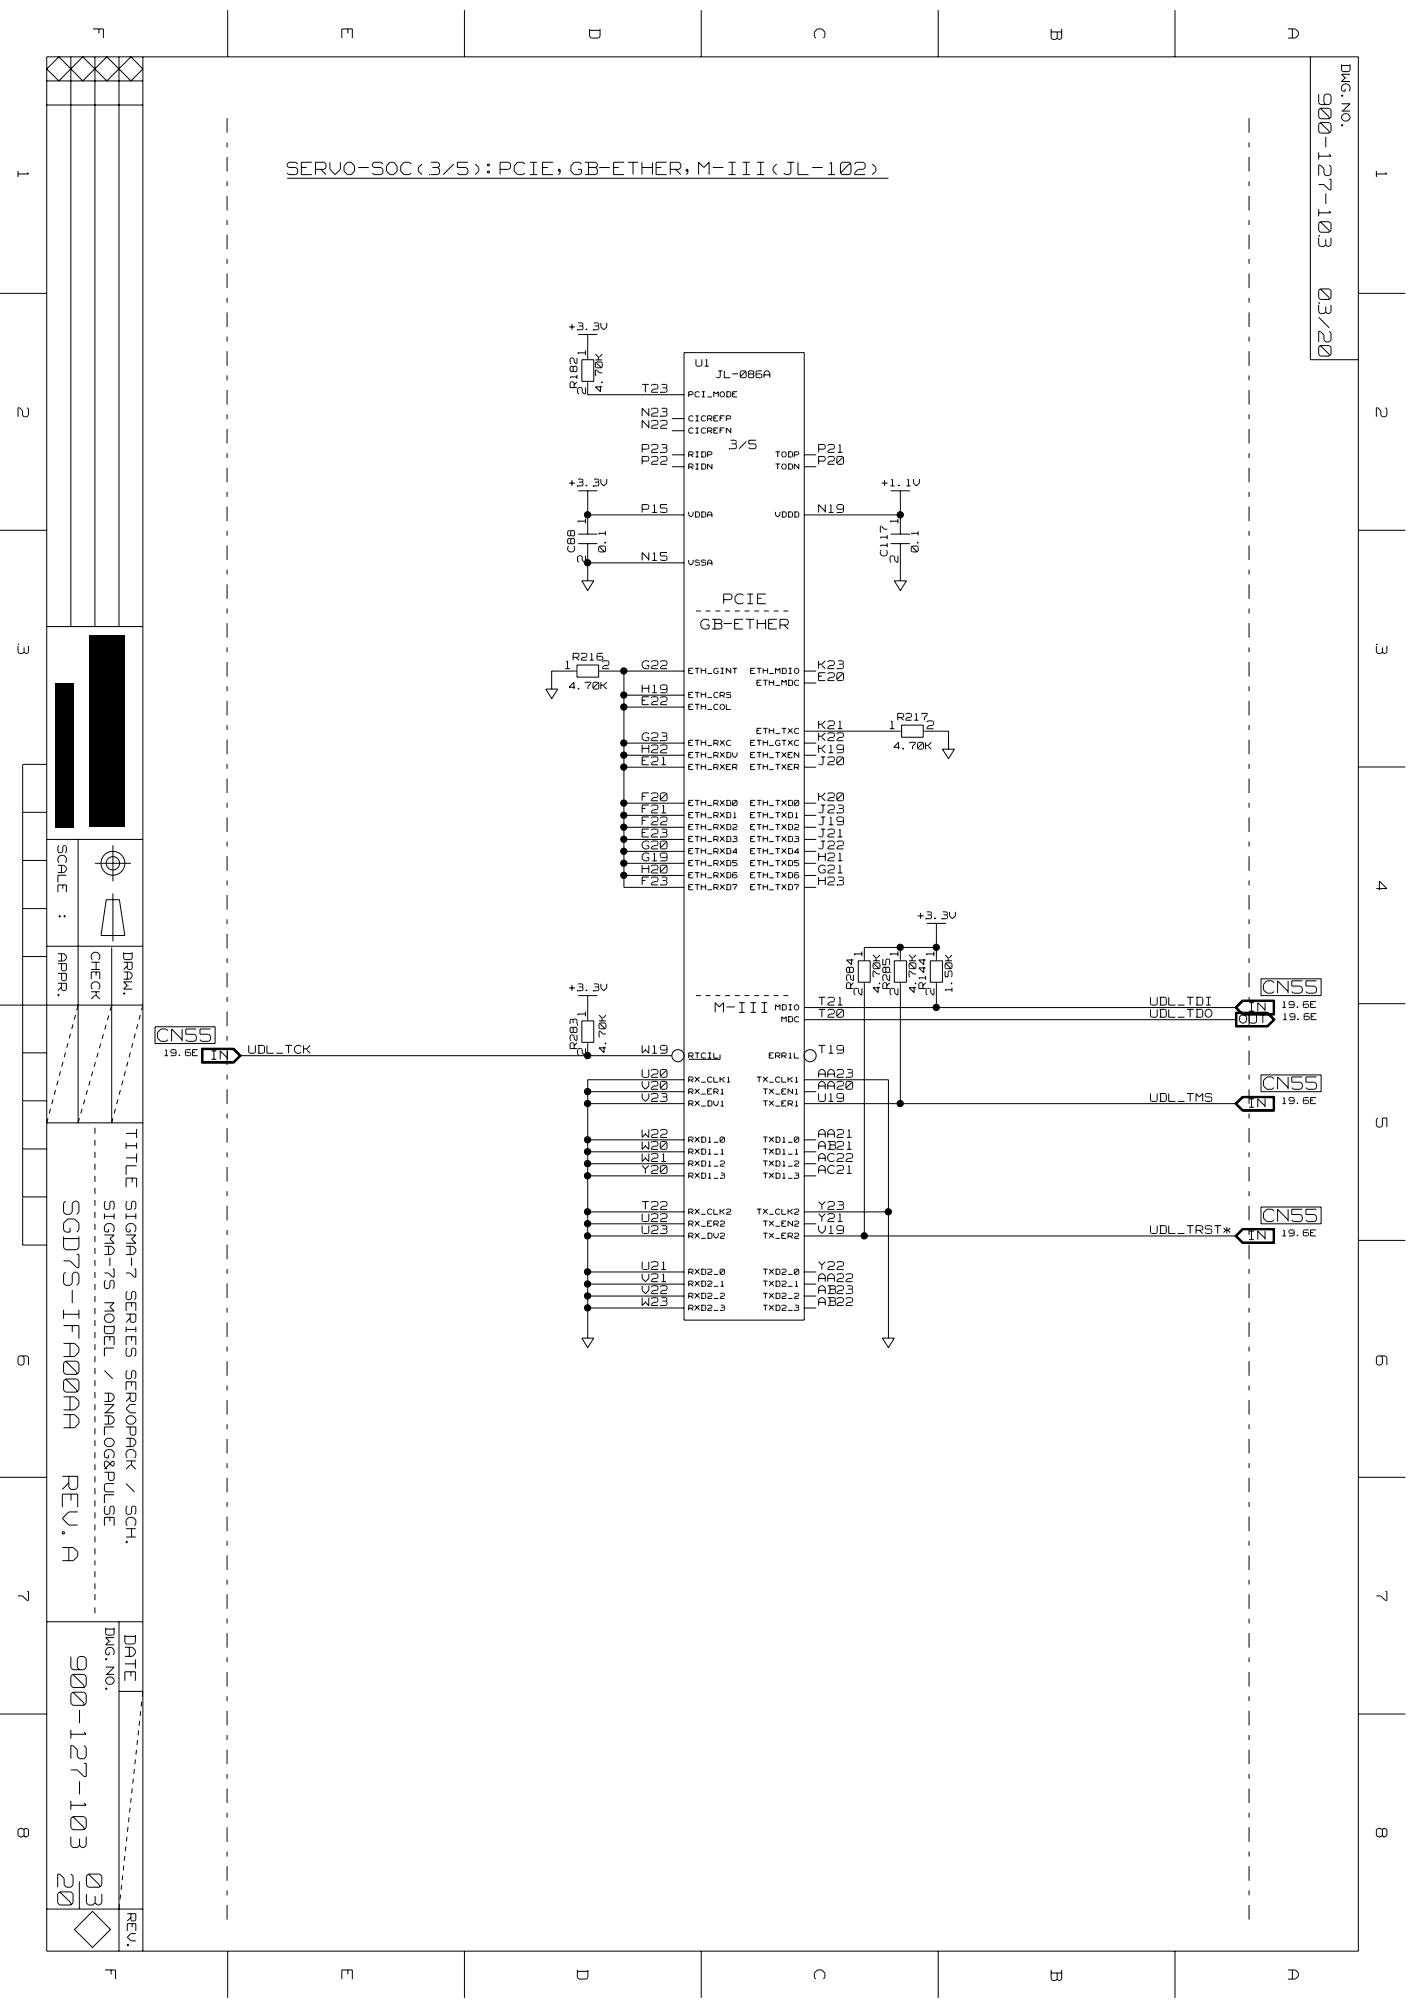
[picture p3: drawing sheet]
<svg xmlns="http://www.w3.org/2000/svg" width="297mm" height="420mm" viewBox="0 0 297 420" stroke-linecap="round" stroke-linejoin="round" font-family="sans-serif">
<defs><g id="words">
<g font-size="7.1" fill="#fff">
<text x="12.4" y="251.3" transform="rotate(90 12.4 251.3)">SGD7S-IFA00AA</text>
<text x="12.1" y="308.9" transform="rotate(90 12.1 308.9)">REV.A</text>
<text x="13.9" y="346.6" transform="rotate(90 13.9 346.6)">900-127-103</text>
<text x="11.2" y="392.1" transform="rotate(90 11.2 392.1)">20</text>
<text x="17.2" y="392.1" transform="rotate(90 17.2 392.1)">03</text>
</g>
<g font-size="5.8" fill="#fff">
<text x="275.1" y="19.7" transform="rotate(90 275.1 19.7)">900-127-103</text>
<text x="275.1" y="60.5" transform="rotate(90 275.1 60.5)">03/20</text>
</g>
<g font-size="4.9" fill="#fff">
<text x="18.8" y="6.1" transform="rotate(90 18.8 6.1)">F</text>
<text x="70.9" y="6.1" transform="rotate(90 70.9 6.1)">E</text>
<text x="122.7" y="6.1" transform="rotate(90 122.7 6.1)">D</text>
<text x="169.7" y="6.1" transform="rotate(90 169.7 6.1)">C</text>
<text x="219.2" y="6.1" transform="rotate(90 219.2 6.1)">B</text>
<text x="268.8" y="6.1" transform="rotate(90 268.8 6.1)">A</text>
<text x="3.1" y="35.8" transform="rotate(90 3.1 35.8)">1</text>
<text x="287.3" y="35.8" transform="rotate(90 287.3 35.8)">1</text>
<text x="60.1" y="37">SERVO-SOC(3/5):PCIE,GB-ETHER,M-III(JL-102)</text>
<text x="3.1" y="85.3" transform="rotate(90 3.1 85.3)">2</text>
<text x="287.3" y="85.3" transform="rotate(90 287.3 85.3)">2</text>
<text x="3.1" y="134.8" transform="rotate(90 3.1 134.8)">3</text>
<text x="287.3" y="134.8" transform="rotate(90 287.3 134.8)">3</text>
<text x="287.3" y="184.4" transform="rotate(90 287.3 184.4)">4</text>
<text x="264.3" y="208.3">CN55</text>
<text x="32.9" y="218.4">CN55</text>
<text x="264.3" y="228.4">CN55</text>
<text x="287.3" y="233.9" transform="rotate(90 287.3 233.9)">5</text>
<text x="25.7" y="236.2" transform="rotate(90 25.7 236.2)">TITLE SIGMA-7 SERIES SERVOPACK / SCH.</text>
<text x="264.3" y="256.1">CN55</text>
<text x="3.1" y="283.7" transform="rotate(90 3.1 283.7)">6</text>
<text x="287.3" y="283.7" transform="rotate(90 287.3 283.7)">6</text>
<text x="3.1" y="333" transform="rotate(90 3.1 333)">7</text>
<text x="287.3" y="333" transform="rotate(90 287.3 333)">7</text>
<text x="25.5" y="342.1" transform="rotate(90 25.5 342.1)">DATE</text>
<text x="3.1" y="382.5" transform="rotate(90 3.1 382.5)">8</text>
<text x="287.3" y="382.5" transform="rotate(90 287.3 382.5)">8</text>
<text x="21.3" y="412.2" transform="rotate(90 21.3 412.2)">F</text>
<text x="70.9" y="412.2" transform="rotate(90 70.9 412.2)">E</text>
<text x="120.1" y="412.2" transform="rotate(90 120.1 412.2)">D</text>
<text x="169.7" y="412.2" transform="rotate(90 169.7 412.2)">C</text>
<text x="219.2" y="412.2" transform="rotate(90 219.2 412.2)">B</text>
<text x="268.8" y="412.2" transform="rotate(90 268.8 412.2)">A</text>
</g>
<text font-size="4.5" fill="#fff" x="21.3" y="251.3" transform="rotate(90 21.3 251.3)">SIGMA-7S MODEL / ANALOG&amp;PULSE</text>
<g font-size="3.9" fill="#fff">
<text x="280.1" y="13.5" transform="rotate(90 280.1 13.5)">DWG.NO.</text>
<text x="11.6" y="176.9" transform="rotate(90 11.6 176.9)">SCALE</text>
<text x="11.6" y="191.1" transform="rotate(90 11.6 191.1)">:</text>
<text x="11.6" y="199.6" transform="rotate(90 11.6 199.6)">APPR.</text>
<text x="18.6" y="199.3" transform="rotate(90 18.6 199.3)">CHECK</text>
<text x="25.4" y="199.3" transform="rotate(90 25.4 199.3)">DRAW.</text>
<text x="21.6" y="340.6" transform="rotate(90 21.6 340.6)">DWG.NO.</text>
<text x="26.1" y="400.4" transform="rotate(90 26.1 400.4)">REV.</text>
</g>
<g font-size="3.8" fill="#fff">
<text x="146.6" y="132">GB-ETHER</text>
<text x="151.4" y="126.7">PCIE</text>
<text x="149.6" y="212.2">M-III</text>
</g>
<g font-size="3.7" fill="#fff">
<text x="123" y="74.3" transform="rotate(-90 123 74.3)">1</text>
<text x="123" y="82.5" transform="rotate(-90 123 82.5)">2</text>
<text x="123" y="109.5" transform="rotate(-90 123 109.5)">1</text>
<text x="188.4" y="109.5" transform="rotate(-90 188.4 109.5)">1</text>
<text x="123" y="117.7" transform="rotate(-90 123 117.7)">2</text>
<text x="188.4" y="117.7" transform="rotate(-90 188.4 117.7)">2</text>
<text x="180.8" y="200.1" transform="rotate(-90 180.8 200.1)">1</text>
<text x="188.4" y="200.1" transform="rotate(-90 188.4 200.1)">1</text>
<text x="195.9" y="200.1" transform="rotate(-90 195.9 200.1)">1</text>
<text x="180.8" y="208.2" transform="rotate(-90 180.8 208.2)">2</text>
<text x="188.4" y="208.2" transform="rotate(-90 188.4 208.2)">2</text>
<text x="195.9" y="208.2" transform="rotate(-90 195.9 208.2)">2</text>
<text x="123" y="212.6" transform="rotate(-90 123 212.6)">1</text>
<text x="123" y="220.8" transform="rotate(-90 123 220.8)">2</text>
</g>
<g font-size="3.3" fill="#fff">
<text x="152.5" y="94.2">3/5</text>
<text x="259.2" y="214.4">OUT</text>
<text x="261.3" y="211.9">IN</text>
<text x="44.2" y="222">IN</text>
<text x="261.3" y="232">IN</text>
<text x="261.3" y="259.7">IN</text>
</g>
<g font-size="3.1" fill="#fff">
<text x="121.1" y="81.1" transform="rotate(-90 121.1 81.1)">R182</text>
<text x="126.4" y="82" transform="rotate(-90 126.4 82)">4.70K</text>
<text x="134.3" y="82.4">T23</text>
<text x="134.3" y="87.4">N23</text>
<text x="134.3" y="89.9">N22</text>
<text x="134.3" y="95">P23</text>
<text x="171.2" y="95">P21</text>
<text x="134.3" y="97.5">P22</text>
<text x="171.2" y="97.5">P20</text>
<text x="134.3" y="107.5">P15</text>
<text x="171.2" y="107.5">N19</text>
<text x="120.6" y="115.5" transform="rotate(-90 120.6 115.5)">C88</text>
<text x="127.1" y="115.5" transform="rotate(-90 127.1 115.5)">0.1</text>
<text x="134.3" y="117.6">N15</text>
<text x="186" y="116.3" transform="rotate(-90 186 116.3)">C117</text>
<text x="192.5" y="115.5" transform="rotate(-90 192.5 115.5)">0.1</text>
<text x="118.2" y="140.2">1</text>
<text x="126" y="140.2">2</text>
<text x="134.3" y="140.2">G22</text>
<text x="171.2" y="140.2">K23</text>
<text x="171.2" y="142.7">E20</text>
<text x="134.3" y="145.2">H19</text>
<text x="134.3" y="147.7">E22</text>
<text x="134.3" y="155.3">G23</text>
<text x="171.2" y="152.8">K21</text>
<text x="171.2" y="155.3">K22</text>
<text x="186.1" y="152.8">1</text>
<text x="193.9" y="152.8">2</text>
<text x="134.3" y="157.8">H22</text>
<text x="134.3" y="160.3">E21</text>
<text x="171.2" y="160.3">J20</text>
<text x="171.2" y="157.8">K19</text>
<text x="134.3" y="167.9">F20</text>
<text x="171.2" y="167.9">K20</text>
<text x="134.3" y="172.9">F22</text>
<text x="134.3" y="170.4">F21</text>
<text x="171.2" y="172.9">J19</text>
<text x="171.2" y="170.4">J23</text>
<text x="134.3" y="177.9">G20</text>
<text x="134.3" y="175.4">E23</text>
<text x="171.2" y="177.9">J22</text>
<text x="171.2" y="175.4">J21</text>
<text x="134.3" y="185.5">F23</text>
<text x="134.3" y="183">H20</text>
<text x="134.3" y="180.4">G19</text>
<text x="171.2" y="185.5">H23</text>
<text x="171.2" y="183">G21</text>
<text x="171.2" y="180.4">H21</text>
<text x="178.9" y="206.8" transform="rotate(-90 178.9 206.8)">R284</text>
<text x="184.5" y="207.7" transform="rotate(-90 184.5 207.7)">4.70K</text>
<text x="186.5" y="206.8" transform="rotate(-90 186.5 206.8)">R285</text>
<text x="192" y="207.7" transform="rotate(-90 192 207.7)">4.70K</text>
<text x="194.1" y="206.8" transform="rotate(-90 194.1 206.8)">R144</text>
<text x="199.6" y="207.5" transform="rotate(-90 199.6 207.5)">1.50K</text>
<text x="171.2" y="210.6">T21</text>
<text x="171.2" y="213.1">T20</text>
<text x="240.7" y="213.1">UDL_TDO</text>
<text x="240.7" y="210.6">UDL_TDI</text>
<text x="52" y="220.7">UDL_TCK</text>
<text x="121.1" y="219.4" transform="rotate(-90 121.1 219.4)">R283</text>
<text x="127.2" y="220.3" transform="rotate(-90 127.2 220.3)">4.70K</text>
<text x="134.3" y="220.7">W19</text>
<text x="171.2" y="220.7">T19</text>
<text x="134.3" y="225.7">U20</text>
<text x="171.2" y="225.7">AA23</text>
<text x="134.3" y="228.2">V20</text>
<text x="134.3" y="230.8">V23</text>
<text x="171.2" y="228.2">AA20</text>
<text x="171.2" y="230.8">U19</text>
<text x="240.7" y="230.8">UDL_TMS</text>
<text x="134.3" y="238.3">W22</text>
<text x="171.2" y="238.3">AA21</text>
<text x="134.3" y="245.8">Y20</text>
<text x="134.3" y="243.3">W21</text>
<text x="134.3" y="240.8">W20</text>
<text x="171.2" y="245.8">AC21</text>
<text x="171.2" y="243.3">AC22</text>
<text x="171.2" y="240.8">AB21</text>
<text x="134.3" y="255.9">U22</text>
<text x="134.3" y="253.4">T22</text>
<text x="171.2" y="255.9">Y21</text>
<text x="171.2" y="253.4">Y23</text>
<text x="134.3" y="258.4">U23</text>
<text x="171.2" y="258.4">V19</text>
<text x="240.7" y="258.4">UDL_TRST*</text>
<text x="134.3" y="268.5">V21</text>
<text x="134.3" y="265.9">U21</text>
<text x="171.2" y="268.5">AA22</text>
<text x="171.2" y="265.9">Y22</text>
<text x="134.3" y="273.5">W23</text>
<text x="134.3" y="271">V22</text>
<text x="171.2" y="273.5">AB22</text>
<text x="171.2" y="271">AB23</text>
</g>
<g font-size="2.7" fill="#fff">
<text x="119" y="69.2">+3.3V</text>
<text x="145.6" y="76.8">U1</text>
<text x="149.9" y="79.2">JL-086A</text>
<text x="119" y="101.9">+3.3V</text>
<text x="184.4" y="101.9">+1.1V</text>
<text x="119.9" y="138.3">R216</text>
<text x="119" y="144.4">4.70K</text>
<text x="187.8" y="150.9">R217</text>
<text x="186.9" y="157">4.70K</text>
<text x="192" y="192.4">+3.3V</text>
<text x="119" y="207.5">+3.3V</text>
</g>
<g font-size="2.4" fill="#fff">
<text x="268.3" y="211.1">19.6E</text>
<text x="268.4" y="213.7">19.6E</text>
<text x="34.4" y="221.2">19.6E</text>
<text x="268.3" y="231.2">19.6E</text>
<text x="268.3" y="258.9">19.6E</text>
</g>
<g font-size="2.1" fill="#fff">
<text x="144.1" y="83.3">PCI_MODE</text>
<text x="144.1" y="88.3">CICREFP</text>
<text x="144.1" y="95.8">RIDP</text>
<text x="144.1" y="90.8">CICREFN</text>
<text x="162.2" y="95.8">TODP</text>
<text x="144.1" y="98.4">RIDN</text>
<text x="162.2" y="98.4">TODN</text>
<text x="144.1" y="108.4">VDDA</text>
<text x="162.2" y="108.4">VDDD</text>
<text x="144.1" y="118.5">VSSA</text>
<text x="144.1" y="141.1">ETH_GINT</text>
<text x="157" y="141.1">ETH_MDIO</text>
<text x="158.3" y="143.6">ETH_MDC</text>
<text x="144.1" y="148.7">ETH_COL</text>
<text x="144.1" y="146.2">ETH_CRS</text>
<text x="158.3" y="153.7">ETH_TXC</text>
<text x="144.1" y="158.7">ETH_RXDV</text>
<text x="144.1" y="156.2">ETH_RXC</text>
<text x="144.1" y="161.2">ETH_RXER</text>
<text x="157" y="161.2">ETH_TXER</text>
<text x="157" y="158.7">ETH_TXEN</text>
<text x="157" y="156.2">ETH_GTXC</text>
<text x="144.1" y="168.8">ETH_RXD0</text>
<text x="144.1" y="171.3">ETH_RXD1</text>
<text x="144.1" y="173.8">ETH_RXD2</text>
<text x="157" y="168.8">ETH_TXD0</text>
<text x="157" y="171.3">ETH_TXD1</text>
<text x="157" y="173.8">ETH_TXD2</text>
<text x="144.1" y="178.9">ETH_RXD4</text>
<text x="144.1" y="176.3">ETH_RXD3</text>
<text x="157" y="178.9">ETH_TXD4</text>
<text x="157" y="176.3">ETH_TXD3</text>
<text x="144.1" y="181.4">ETH_RXD5</text>
<text x="144.1" y="183.9">ETH_RXD6</text>
<text x="157" y="183.9">ETH_TXD6</text>
<text x="157" y="181.4">ETH_TXD5</text>
<text x="144.1" y="186.4">ETH_RXD7</text>
<text x="157" y="186.4">ETH_TXD7</text>
<text x="162.2" y="211.5">MDIO</text>
<text x="163.5" y="214">MDC</text>
<text x="144.1" y="221.6">RTCIL</text>
<text x="160.9" y="221.6">ERR1L</text>
<text x="144.1" y="226.7">RX_CLK1</text>
<text x="158.3" y="226.7">TX_CLK1</text>
<text x="144.1" y="229.2">RX_ER1</text>
<text x="144.1" y="231.6">RX_DV1</text>
<text x="159.6" y="229.2">TX_EN1</text>
<text x="159.6" y="231.6">TX_ER1</text>
<text x="144.1" y="239.2">RXD1_0</text>
<text x="159.6" y="239.2">TXD1_0</text>
<text x="144.1" y="244.2">RXD1_2</text>
<text x="144.1" y="241.7">RXD1_1</text>
<text x="159.6" y="241.7">TXD1_1</text>
<text x="159.6" y="244.2">TXD1_2</text>
<text x="144.1" y="246.8">RXD1_3</text>
<text x="159.6" y="246.8">TXD1_3</text>
<text x="144.1" y="254.3">RX_CLK2</text>
<text x="144.1" y="256.8">RX_ER2</text>
<text x="158.3" y="254.3">TX_CLK2</text>
<text x="159.6" y="256.8">TX_EN2</text>
<text x="144.1" y="259.3">RX_DV2</text>
<text x="159.6" y="259.3">TX_ER2</text>
<text x="144.1" y="269.4">RXD2_1</text>
<text x="144.1" y="266.9">RXD2_0</text>
<text x="159.6" y="269.4">TXD2_1</text>
<text x="159.6" y="266.9">TXD2_0</text>
<text x="144.1" y="271.9">RXD2_2</text>
<text x="144.1" y="274.4">RXD2_3</text>
<text x="159.6" y="271.9">TXD2_2</text>
<text x="159.6" y="274.4">TXD2_3</text>
</g>
</g></defs>
<path d="M11.6 142.9h4v30.3h-4zM18.6 133h7.5v40.1h-7.5z" fill="#000"/>
<path d="M145.6 127.8h20.1M145.6 208.3h20.1M9.8 235l6.5-24.7M16.3 235l7.1-24.7M23.4 235l6.5-24.7M24.9 399.5l5-45.6" fill="none" stroke="#000" stroke-width=".21" stroke-dasharray="1 1 1 1 1 1 1 1" stroke-linecap="butt"/>
<path d="M47.5 24.7v377.3M261.3 24.7v377.3" fill="none" stroke="#000" stroke-width=".21" stroke-dasharray="3 2 1 2" stroke-linecap="butt"/>
<g fill="none" stroke="#000" stroke-width=".21">
<path d="M9.8 11.9h274.3v396.4h-274.3zM9.8 16.9h20.1M12.3 11.9l5 5 5.1-5 5 5 2.5-2.5-2.5-2.5-5 5-5.1-5-5 5-2.5-2.5zM14.8 11.9v119.2M19.4 6.1h2.2M19.9 11.9v119.2M20.7 6.1v.9M21.6 6.1v1.9M24.9 11.9v119.2M29.9 11.9v396.4M47.6 2.1v9.8M71.5 6.1h2.2v1.9"/>
<path d="M71.5 6.1v1.9M72.8 6.1v.9M97.2 2.1v9.8M123.3 7.6l.3 .4M123.3 6.1v1.5M123.4 6.4h2.1M123.7 8h1.5M125.5 6.1v1.5M125.5 7.6l-.3 .4M146.7 2.1v9.8M170.3 6.7l.7-.6h.9l.7 .6M170.3 6.7v.9"/>
<path d="M170.3 7.6l.3 .4M172.6 7.6l-.3 .4M172.6 6.7v.9M196.3 2.1v9.8M219.9 8l.3 .3M219.9 6.1v1.8M219.9 6.7h2.1M221.1 8l-.3 .3h-.6M221.1 6.7v1.2M221.2 8l.3 .3h.2M222.1 8l-.3 .3M222.1 6.1v1.8"/>
<path d="M245.8 2.1v9.8M269.4 6.1h1.5M269.4 8h1.5M270.3 6.1v1.8M271 6.1l.6 .6M271.6 6.7v.6M271.6 7.3l-.6 .7M274.1 11.9v63.4h10M275.8 19.7v1.8M277.3 19.7l-.4 .3M277.4 19.7h.6M278 19.7l.4 .3"/>
<path d="M280.6 13.5v1.2M280.6 19.9h.2M280.6 18.8l.3 .3M280.6 15.5l.7 .8M280.6 14.7l.3 .3M280.7 17.1h1.7M280.7 15.5h1.7M280.7 13.7h1.7M280.9 19.9v.2l-.3 .1v-.3M280.9 19.1h.5M281.1 17.6l-.5 .5v.7M281.2 17.6h.7l.5 .5v.7"/>
<path d="M281.4 18.6v.5M281.4 16.3l-.8 .8M281.4 16.3h.2M282.4 13.5v1.2M282.4 18.8l-.2 .3M282.4 14.7l-.2 .3h-1.3M3.8 35.8v1.2M3.8 36.4h2.1M5.7 36.1l.3 .3M9.8 22h20.1M60.1 34.3v.4M60.1 34.7l.3 .4"/>
<path d="M60.1 36.2l.3 .3M60.1 37.3h125.7M60.4 34l-.3 .3M60.5 34h1.3l.5 .3M60.5 35.1h1.3l.5 .3v.8M62.3 36.2l-.5 .3h-1.3M63 34h2.2M63 34v2.5M63.1 36.5h2.1M63.1 35.1h1M66 34h1.8M66 34v2.5"/>
<path d="M66 35.4h1.8M67.1 35.5l1.1 1M67.8 34l.4 .4v.6M68.2 35.1l-.4 .3M69 35.4l1.1 1.1M69 34v1.4M71.2 34v1.4M71.2 35.4l-1.1 1.1M72 35.8l.7 .7M72 34.8v1M72.7 34l-.7 .7M72.7 34h.7l.8 .7"/>
<path d="M74.2 35.8l-.8 .7h-.7M74.2 34.8v1M74.9 35.1h2.2M77.9 34.3v.4M77.9 34.7l.3 .4M77.9 36.2l.3 .3M78.2 34l-.3 .3M78.3 34h1.4M78.3 36.5h1.4M78.3 35.1h1.4M79.7 34l.4 .3M79.7 35.1l.4 .3v.8"/>
<path d="M80.1 36.2l-.4 .3M80.9 35.8l.7 .7M80.9 34.8v1M81.6 34l-.7 .7M81.6 34h.7l.8 .7M83.1 35.8l-.8 .7h-.7M83.1 34.8v1M83.8 35.8l.7 .7h1.1M83.8 34.8v1M85.6 34h-1l-.8 .7M85.6 34l.4 .3M86 36.2l-.4 .3"/>
<path d="M87.5 35.8l.8 .7M87.5 35.1v.7M88.3 34.3l-.8 .8M89.7 36.5h.1M90.1 34h1.4M90.1 36.5h1.4M90.5 35.1h1M91.6 34l.3 .4v.3M91.6 35.1l.3 .4v.7M91.9 36.2l-.3 .3M91.9 34.7l-.3 .4M94.9 34.3l-2.2 2.2"/>
<path d="M95.7 36.2l.3 .3M95.7 34v1.1M95.7 34h2.2M95.7 35.1h1.8M96.1 36.5h1.4M97.5 35.1l.4 .3v.8M97.9 36.2l-.4 .3M99.4 34.3l.7 .7M100.1 35.9l-.7 .6M100.2 35.1v.7M102 34.7v-.4h.3l.1 .4h-.4M102 35.8h.3l.1 .4h-.4"/>
<path d="M102 35.9v.3M104.6 34h1.8M104.6 34v2.5M104.6 35.4h1.8M106.4 34l.4 .4v.6M106.8 35.1l-.4 .3M107.6 34.8v1M107.6 35.8l.7 .7M108.3 34l-.7 .7M108.3 34h1M108.3 36.5h1M109.4 34l.4 .3"/>
<path d="M109.8 36.2l-.4 .3M110.9 34h1.5M110.9 36.5h1.5M111.6 34v2.5M113.5 34h2.2M113.5 34v2.5M113.5 36.5h2.2M113.5 35.1h1.1M116.8 35.8h.3M117.1 35.4h-.3v.4M117.1 36.2l-.3 .3M117.2 35.4v.8"/>
<path d="M119.4 34.8v1M119.4 35.8l.7 .7M120.1 34l-.7 .7M120.2 34h1l.4 .3M120.9 35.4h.7M121.6 36.2l-.4 .3h-1M121.6 35.4v.8M122.4 34h2.2l.4 .4v.3M123.1 34v2.5M123.1 35.1h1.5l.4 .4v.7M125 36.2l-.5 .3h-2.1M125 34.7l-.4 .3"/>
<path d="M125.3 35.1h2.3M128.4 34h2.2M128.4 34v2.5M128.4 36.5h2.2M128.4 35.1h1.1M131.3 34h2.2M132.4 34v2.5M134.3 34v2.5M134.3 35.1h2.1M136.5 34v2.5M137.2 34h2.2M137.2 34v2.5"/>
<path d="M137.3 36.5h2.1M137.3 35.1h1M140.2 34h1.8M140.2 34v2.5M140.3 35.4h1.7M141.4 35.5l1 1M142 34l.4 .4v.6M142.4 35.1l-.4 .3M143.5 35.8v-.3l.3-.1 .1 .8M143.6 35.8h.2M143.8 36.2l-.3 .3M146.1 34l1.1 1"/>
<path d="M146.1 34v2.5M148.3 34v2.5M148.3 34l-1.1 1.1M149.1 35.1h2.2M152.4 34h1.5M152.4 36.5h1.5M153.2 34v2.5M155.4 34h1.4M155.4 36.5h1.4M156.1 34v2.5M158.4 34h1.5M158.4 36.5h1.5"/>
<path d="M159.1 34v2.5M161.7 35.8l.8 .7M161.7 35.1v.7M162.5 34.3l-.8 .8M164 36.2l.3 .3h.7M164.7 34h1.5M165.4 34v2.2M165.4 36.2l-.3 .3M166.9 34v2.5M167 36.5h2.1M169.9 35.1h2.2M173.2 36.5h1.5"/>
<path d="M173.9 34v2.5M173.9 34l-.3 .3M175.8 36.2l.3 .3M176.1 34l-.3 .3v1.9M176.2 34h1.4M176.2 36.5h1.4M177.6 34.4l-1.7 1.8M177.6 34.3h.4M177.6 34l.4 .4v1.8M178 36.2l-.4 .3M178.8 36.2v.3h2.2M179.1 34l-.3 .3"/>
<path d="M179.2 34h1.4l.4 .3v.7M179.5 35.4l-.7 .8M181 35.1l-.4 .3h-1.1M182.5 34.3l.7 .7M183.2 35.9l-.7 .6M183.2 35.1v.7M275.8 26v1.4l.4 .5M275.8 31.9v1.5M275.8 38.6h1.1M275.8 24.5l.4 .4M275.8 21.5l.4 .4M275.9 32.7h2.5"/>
<path d="M276.1 34.5h-.3v2.2M276.2 22.6l-.4 .4v1.4M276.2 34.5l.7 .8M276.2 25.7l-.4 .3M276.2 27.9h1.8M276.2 22.7l1.8 1.7M276.2 24.9h1.8M276.2 22.6h1.8M276.2 21.9h1.8M276.9 38.6l1.1 1.1M276.9 35.3v1.1l.4 .3M276.9 20.1v1.4"/>
<path d="M276.9 21.5l.4 .3M277.3 28.6v2.2M277.4 36.7h.6M278 25.7h-1.8l1.8 1.7M278 24.5v.3M278 27.5v.3M278 22.6l.4 .4v1.4M278 37.5h.4M278 34.5l.4 .4M278 32.3l.4 .4M278 25.7l.4 .3M278.4 20.1v1.4"/>
<path d="M278.4 26v1.4l-.4 .5M278.4 34.9v1.4l-.4 .4M278.4 37.6v2.1h-.4M278.4 24.5l-.4 .4M278.4 21.5l-.4 .4M280.6 26.3h.3M280.6 23.2h1.8M280.6 21.7h1.8M280.8 26.1h-.2v.2M280.9 26.1v.2M281.1 23.8l-.5 .5v.5l.5 .5M281.2 23.8h.7l.5 .5v.5l-.5 .5h-.7"/>
<path d="M282.4 21.7l-1.5 1.5M287.9 35.8v1.2M288 36.4h2.1M289.8 36.1l.3 .3M275.8 49.4h.1M275.8 51.2l.4 .4M275.8 43.8v1.5M275.8 46.8v1.4M275.8 49.7v1.4M275.8 48.2l.4 .4M275.9 44.5h2.5M276.2 46.4l-.4 .3"/>
<path d="M276.2 51.6h.7M276.2 46.4l1.8 1.8M276.2 48.6h1.8M276.2 46.4h1.8M277.3 51.2l-.4 .4M277.3 51.2l.4 .4h.3M277.3 40.5v2.2M277.3 50.1v1M278 48.2v.4l.4-.4M278 46.4l.4 .3M278 44.2l.4 .3M278.4 51.2l-.4 .4"/>
<path d="M278.4 46.8v1.4M278.4 49.7v1.4M0 61.4h9.8M119 68.4h1.3M119.3 75.9l.2 .2M119.3 76.8l.4-.2 .2 .2 .4-.2 .4 .2M119.3 77.6l.4 .2 .2-.2 .4 .2 .4-.2M119.3 78.9l.2 .2M119.3 75.1v.8M119.3 76.8v.8M119.3 78.9h1.3M119.5 74.9l-.2 .2"/>
<path d="M119.5 79.9l-.2 .2v1M119.5 79.9h.3M119.5 74.9h.3M119.6 67.8v1.2M119.9 74.9l.2 .2M119.9 79.9l.2 .2v1M119.9 76.8v.8M120.1 75.1v.6M120.7 77.8h.1M120.7 74.9v1.2l-.6-.4M120.7 76.8v.8M120.7 78.4v.9"/>
<path d="M120.7 79.9l-.6 .6M120.7 69h.1M120.8 73.8l.3 .2M120.9 73.8h1.5M120.9 69h.8M120.9 70h4.1M120.9 67.6h.8M121.1 68.2h.6M121.7 75.3h2.5v4.5h-2.5zM121.8 67.6l.2 .2M121.8 68.2l.2 .2M122 67.8v.1"/>
<path d="M122 68.5v.3M122 68.8l-.2 .2M122 68l-.2 .2M122.5 73.3v1M122.6 68.9l.1 .1M122.6 68.8h.1M122.8 68.8v.2M122.9 70v5.3M122.9 79.8v2.8h20.2M124 69h.1M124.2 69h.8M124.2 67.6h.8"/>
<path d="M124.4 68.2h.6M124.5 76v.8l.3 .2h1M124.5 77.4h.3M124.5 78.6h.3M124.5 75.3h1.5M124.5 74.1l.7 .6M124.5 77.4v1.2M124.8 75.8v.1M124.8 77.4l.6 .6M124.8 76l1 .9M125.1 67.6l.2 .2M125.1 68.2l.2 .2"/>
<path d="M125.2 74.8v.5M125.2 74.7h.2M125.3 67.8v.1M125.3 68.5v.3M125.3 68.8l-.2 .2M125.3 68l-.2 .2M125.4 78h.6M125.7 67.6v.8M125.7 68.4l.5 .6M125.8 75.7h-1l-.3 .2M125.8 75.7l.2 .2M126 76v.8l-.2 .2"/>
<path d="M126 74.1l-.6 .6M126.9 67.6v.8M126.9 68.4l-.6 .6M143.1 73.8h25.1v202.4h-25.1zM145.6 76.5l.2 .1M145.6 75.2v1.2M145.8 76.6h.8M146.8 76.5l-.2 .1M146.8 75.2v1.2M147.4 76.6h.9M147.6 75.4l.2-.2v1.4M149.9 78.9l.1 .1"/>
<path d="M150.1 79h.3M150.2 77.6h.9M150.7 78.9l-.2 .1M150.7 77.6v1.2M151.5 77.6v1.4M151.6 79h1.1M153.2 78.2h1.2M154.9 78.9l.1 .1M154.9 77.9v.9M155 77.6l-.1 .2M155.1 77.6h.7M155.1 79h.7"/>
<path d="M155.8 77.9l-.9 .9M155.9 77.8h.1M155.9 77.6l.2 .2M156.1 78.9l-.2 .1M156.1 77.9v.9M156.5 79h.1M156.7 77.6l-.2 .4 .2 .2-.2 .5 .2 .3M156.7 77.6h.8M156.7 79h.8M156.7 78.2h.8M157.5 77.6l.2 .4-.2 .2 .2 .5-.2 .3M158.2 78.9l.1 .1h.8"/>
<path d="M158.2 77.9v.9M159.1 78.2h-.8l-.1 .2M159.2 78.2l.2 .2M159.4 77.6h-1l-.2 .2M159.4 78.5v.3M159.4 78.9l-.2 .1M159.8 78.1v.9M159.9 78.4h1.1M160.2 77.6l-.4 .4M160.2 77.6h.4M160.6 77.6l.4 .4M161 78.1v.9"/>
<path d="M275.8 63.4h.1M275.8 69.3h.3M275.8 60.8v1.4M275.8 63.8v1.4l.4 .4M275.8 69.4v2.1M275.8 72.7v1.4l.4 .4M275.8 66.4l2.2 2.2M275.8 62.3l.4 .4M276.2 60.5l-.4 .3M276.2 72.3l-.4 .3M276.2 69.3l.7 .8M276.2 65.6h.7"/>
<path d="M276.2 74.5h1.8M276.2 60.5l1.8 1.7M276.2 62.7h1.8M276.2 60.5h1.8M276.9 70.1v1M276.9 71.2l.4 .3M277.3 65.3l-.4 .3M277.3 64.1v1.1l.4 .4h.3M277.4 71.5h.6M278 72.3h-1.8l1.8 1.8M278 62.3v.3M278 74.1v.4"/>
<path d="M278 72.3l.4 .3M278 69.3l.4 .4M278 60.5l.4 .3M278.4 60.8v1.4M278.4 63.8v1.4l-.4 .4M278.4 69.7v1.4M278.4 72.7v1.4l-.4 .4M278.4 71.2l-.4 .3M278.4 62.3l-.4 .4M284.1 61.4h9.9M3.8 85.3h.2M3.8 85.3v1.9"/>
<path d="M4.1 85.3l.6 .6M4.7 86.9l.3 .3M4.7 86v.8M5.7 85.3l.3 .3M6 85.6v1.2M6 86.9l-.3 .3h-.6M119.3 81.1h1.4M120.8 82.3l.3 .2M120.8 81.3v.9M121.1 81.1l-.3 .2M121.1 81.1h.4M121.5 81.1l.3 .2"/>
<path d="M121.8 81.3v.7M121.8 82l.5 .5M122.3 82.5h.2M122.5 81.1v1.3M125.6 80.7v1.2M125.9 80.1h.1M126 80.1v-.2h-.2v.2M126 80.9h-1.4l1 1.1M134.3 88v1.6M134.3 93v1.7M134.3 95.5v1.7M134.3 88l1.4 1.4"/>
<path d="M134.3 80.4h1.4M134.3 95.5h1.2M134.3 93h1.2M134.4 96.5h1.1M134.4 94h1.1M135 80.5v1.6M135.5 95.5l.2 .3M135.5 93l.2 .3M135.7 86.8l-1.4-1.3v1.6M135.7 96.2l-.2 .3M135.7 93.7l-.2 .3M135.7 85.4v1.7"/>
<path d="M135.7 88v1.6M135.7 93.3v.4M135.7 95.8v.4M136.2 86.9v.2M136.2 94.5v.2M136.2 97v.2M136.3 89.6h1.3M136.3 87.1h1.3M136.3 82.1h1.3M136.3 97.2h1.3M136.3 94.7h1.3M136.4 88l-.2 .2"/>
<path d="M136.4 85.4l-.2 .3M136.4 80.4l-.2 .3M136.4 95.5l-.2 .3M136.4 93l-.2 .3M136.5 88h.9M136.5 85.4h.9M136.5 80.4h.9M136.5 95.5h.9M136.5 93h.9M136.7 81.4l-.5 .7M136.7 88.9l-.5 .7M136.7 96.5l-.5 .4"/>
<path d="M136.7 86.4l-.5 .5M136.7 94l-.5 .4M136.7 88.9h.7M136.7 86.4h.7M136.7 81.4h.7M136.7 96.5h.7M136.7 94h.7M137.4 88l.2 .2M137.4 85.4l.2 .3M137.4 80.4l.2 .3M137.4 95.5l.2 .3M137.4 93l.2 .3"/>
<path d="M137.6 88.7l-.2 .2M137.6 85.7v.4l-.2 .3M137.6 81.2l-.2 .2M137.6 96.2l-.2 .3M137.6 93.7l-.2 .3M137.6 80.7v.4M137.6 88.3v.3M137.6 93.3v.4M137.6 95.8v.4M138.1 87.1h.1M138.1 82.1h.1M138.1 94.7h.1"/>
<path d="M138.1 97v.2M138.2 89.6h1.3M138.2 97.2h1.3M138.3 88l-.2 .2M138.3 95.5l-.2 .3M138.4 88h.9M138.4 87.1h.9M138.4 85.4h.9M138.4 82.1h.9M138.4 80.4h.9M138.4 95.5h.9M138.4 94.7h.9"/>
<path d="M138.4 93h.9M138.6 88.9l-.5 .7M138.6 86.1h.7M138.6 81.2h.7M138.6 96.5l-.5 .4M138.6 93.7h.7M138.6 88.9h.7M138.6 96.5h.7M139.3 88l.2 .2M139.3 85.4l.2 .3M139.3 80.4l.2 .3M139.3 95.5l.2 .3"/>
<path d="M139.3 93l.2 .3M139.4 81.2l.1 .6M139.4 86.2l.1 .2M139.4 93.8l.1 .2M139.5 80.7v.2M139.5 85.7l-.2 .4M139.5 86.4v.4M139.5 88.3v.3M139.5 93.3l-.2 .4M139.5 94v.4M139.5 95.8v.4M139.5 88.7l-.2 .2"/>
<path d="M139.5 86.9l-.2 .2M139.5 81.9l-.2 .2M139.5 80.9l-.2 .3M139.5 96.2l-.2 .3M139.5 94.4l-.2 .3M140.5 95.2h2.6M140.5 97.7h2.6M140.5 87.6h2.6M140.5 90.1h2.6M144.1 97.1h.7M144.1 82h.7M144.1 82v1.1"/>
<path d="M144.1 87.4v.4M144.1 97.1v1.1M144.1 87.8l.3 .3M144.1 95.2h.7M144.1 82.6h.7M144.1 97.7h.7M144.4 89.5l-.3 .4v.4l.3 .3M144.4 87l-.3 .3M144.4 89.5h.4M144.4 90.6h.4M144.4 87h.4M144.4 88.1h.4"/>
<path d="M144.6 97.7l.4 .5M144.6 95.2l.4 .4M144.8 94.5h-.7v1.1M144.8 89.5l.2 .2M144.8 87l.2 .2M144.8 82l.2 .1M144.8 97.1l.2 .1M144.8 94.5l.2 .2M145 82.2v.2M145 94.7v.3M145 97.3v.2M145 90.5l-.2 .1"/>
<path d="M145 88l-.2 .1M145 82.4l-.2 .2M145 97.5l-.2 .2M145 95l-.2 .2M145.4 82.8l.3 .3M145.5 97.1h.6M145.5 98.2h.6M145.5 94.5h.6M145.5 95.6h.6M145.5 89.5h.6M145.5 90.6h.6M145.5 87h.6"/>
<path d="M145.5 88.1h.6M145.7 82l-.3 .3v.4M145.7 82h.4l.2 .1M145.8 87v1.1M145.8 89.6v1M145.8 94.6v1M145.8 97.1v1M146.3 82.9l-.6 .2M146.7 97.1h.7l.2 .1M146.7 94.5h.7l.2 .2M146.7 87.8l.3 .3 .6-.1M146.7 87.4v.4"/>
<path d="M146.8 82h.6M146.8 83.1h.6M146.8 94.6v1M146.8 97.1v1M147.2 82v1M147.6 98l-.9 .2M147.6 95.5l-.9 .1M147.6 89.7l-.2-.2h-.4l-.3 .4v.4l.3 .3 .6-.1M147.6 87.2l-.2-.2h-.4l-.3 .3M147.6 94.7v.8M147.6 97.3v.7M148 89.6v1"/>
<path d="M148 97.1v1.1M148 83.1h.9M148 89.5h.7M148 97.1l.9 .9M148 95.2h.7M148 90.2h.7M148 87.6h.7M148.5 90.2l.4 .4M148.5 87.7l.4 .4M148.7 87h-.7v1.1M148.7 94.5l-.7 .1v1M148.8 89.5l.1 .2"/>
<path d="M148.8 87l.1 .2M148.8 94.5l.1 .2M148.9 87.2l-.1 .4M148.9 89.7v.3M148.9 94.7v.3M148.9 97.1v1.1M148.9 90l-.1 .2M148.9 95l-.1 .2M149.3 82v1.1M149.3 89.6v1M149.3 89.5h.9M149.3 82l.4 .4"/>
<path d="M149.4 90h.4M149.4 90.6h.8M149.4 87.5h.4M149.4 88.1h.8M150.2 82v1.1M150.2 87h-.9v1.1M150.2 82l-.4 .4M150.6 89.6v1M150.6 89.5h1M150.6 82.8l.3 .3M150.7 90h.4M150.7 87.5h.4"/>
<path d="M150.9 82l-.3 .3v.4M151 82h.3l.3 .3v.4M151.6 87h-1v1.1M151.6 82.8l-.4 .3h-.2M151.9 82h.8M151.9 83.1h.8M151.9 89.6v1M151.9 89.5l.9 1M152 87.6h.7M152.1 82v1M152.5 93.9h.1M152.7 87h-.8v1.1"/>
<path d="M152.7 87l.2 .2M152.7 82l.2 .1M152.8 93.9h1M152.8 92.1h1M152.9 87.2l-.2 .4M152.9 82.2v.7M152.9 89.5v1.1M152.9 82.9l-.2 .2M153 92.9h.8M153.2 82v1.1M153.2 82h1M153.3 83.1h.9"/>
<path d="M153.3 82.4h.4M153.8 92.1l.3 .3M153.8 92.9l.3 .2M154.1 92.4v.2M154.1 93.2v.4M154.1 93.6l-.3 .3M154.1 92.6l-.3 .3M156.1 92.4l-1.5 1.5M156.6 93.6l.3 .3M156.6 92.1v.8M156.7 92.9h1.2l.3 .2M156.7 92.1h1.5"/>
<path d="M158.2 93.6l-.3 .3h-1M158.2 93.2v.4M162.2 97.1h1M162.2 94.5h1M162.7 94.6v1M162.7 97.1v1.1M163.5 94.9v.4M163.5 97.9l.3 .3M163.5 95.3l.3 .3M163.8 97.1l-.3 .4v.3M163.8 94.5l-.3 .4M163.9 97.1h.2"/>
<path d="M163.9 98.2h.2M163.9 94.5h.2M163.9 95.6h.2M164.2 97.1l.3 .4v.3M164.2 94.5l.3 .4M164.5 94.9v.4M164.5 97.9l-.3 .3M164.5 95.3l-.3 .3M164.8 97.1h.8M164.8 98.2h.8M164.8 94.5h.8M164.8 95.6h.8"/>
<path d="M165 94.6v1M165 97.1v1M165.6 97.1l.2 .1M165.6 94.5l.2 .2M165.8 94.7v.8M165.8 97.3v.7M165.8 98l-.2 .2M165.8 95.5l-.2 .1M166.2 97.1v1.1M166.2 97.1l.8 .9M166.2 95.2h.7M166.9 94.5l-.7 .1v1"/>
<path d="M166.9 94.5l.2 .2M167.1 94.7v.3M167.1 97.1v1.1M167.1 95l-.2 .2M168.2 95.2h2.5M168.2 97.7h2.5M171.2 93v1.7M171.2 95.5v1.7M171.2 95.5h1.2M171.2 93h1.2M171.3 96.5h1.1M171.3 94h1.1"/>
<path d="M172.4 95.5l.2 .3M172.4 93l.2 .3M172.6 96.2l-.2 .3M172.6 93.7l-.2 .3M172.6 93.3v.4M172.6 95.8v.4M173.1 94.5v.2M173.1 97v.2M173.2 97.2h1.3M173.2 94.7h1.3M173.4 95.5l-.3 .3M173.4 93l-.3 .3"/>
<path d="M173.4 95.5h.9M173.4 93h.9M173.6 96.5l-.5 .4M173.6 94l-.5 .4M173.7 96.5h.6M173.7 94h.6M174.3 95.5l.2 .3M174.3 93l.2 .3M174.5 96.2l-.2 .3M174.5 93.7l-.2 .3M174.5 93.3v.4M174.5 95.8v.4"/>
<path d="M175 95.8v1.1M175 96.9l.3 .3M175.3 95.5l-.3 .3M175.3 94.7h.9M175.3 95.5h.9M175.3 97.2h.9M175.7 93l-.2 .3M175.7 93v1.6M176.2 95.8l-1.1 1.1M176.2 95.8h.2M176.2 95.5l.2 .3M176.4 95.8v1.1"/>
<path d="M176.4 96.9l-.2 .3M287.9 85.3h.3M287.9 85.3v1.9M288.2 85.3l.6 .6M288.8 86.9l.4 .3M288.8 86v.8M289.2 87.2h.6M289.8 85.3l.3 .3M290.1 85.6v1.2M290.1 86.9l-.3 .3M0 111h9.8M118.7 111.2l.5-.2 .2 .2 .4-.2 .4 .2"/>
<path d="M118.7 112l.5 .2 .2-.2 .4 .2 .4-.2M118.7 112.8l.5-.2 .2 .2 .4-.2 .4 .2M118.7 113.7l.5 .1 .2-.1 .4 .1 .4-.1M118.7 111.2v.8M118.7 112.9v.7M118.7 114.5v.6M118.7 115.1l.5 .4M119 114.3l-.3 .2M119 101.1h1.3M119.2 115.5h.6M119.4 111.2v.8M119.4 112.9v.7"/>
<path d="M119.6 100.5v1.2M120 114.3l.2 .2M120.2 112.2h.1M120.2 113.8h.1M120.2 111.2v.8M120.2 112.9v.7M120.2 114.5v.6M120.2 115.1l-.4 .4M120.7 101.7h.1M120.8 109.1l.3 .2M120.8 116.5v1l.3 .2M120.9 109.1h1.5"/>
<path d="M120.9 101.7h.8M120.9 102.7h4.1M120.9 111.8h4.1M120.9 113.8h4.1M120.9 100.2h.8M121.1 116.3l-.3 .2M121.1 100.9h.6M121.1 116.3h.4M121.5 116.3l.3 .2M121.8 100.2l.2 .3M121.8 100.9l.2 .2M121.8 116.5v.7"/>
<path d="M121.8 117.2l.5 .5M122 100.5v.1M122 101.1v.4M122 101.5l-.2 .2M122 100.7l-.2 .2M122.5 116.3v1.4h-.2M122.5 108.5v1M122.6 101.5h.1M122.6 101.6l.1 .1M122.8 101.5v.2M122.9 113.8v7.7M122.9 102.7v9.1"/>
<path d="M122.9 107.7h20.2M122.9 117.8h20.2M124 101.7h.1M124.2 101.7h.8M124.2 100.2h.8M124.4 100.9h.6M125.1 100.2l.2 .3M125.1 100.9l.2 .2M125.2 114.5v.8M125.3 100.5v.1M125.3 101.1v.4M125.3 101.5l-.2 .2"/>
<path d="M125.3 100.7l-.2 .2M125.4 114.3v.2M125.5 114.5l.9 1h-1l-.2-.2M125.7 101.1l.5 .5M125.7 100.2v.9M126.4 114.3h-1l-.2 .2M126.5 113.5h.2M126.5 113.5v.2M126.5 114.3l.2 .2M126.5 113.7h.2M126.6 111.6h-1.4l.2 .2M126.7 111.2v.8"/>
<path d="M126.7 113.5v.1M126.7 114.5v.8M126.7 115.3l-.2 .2M126.9 100.2v.9M126.9 101.1l-.6 .6M134.3 105.6v1.6M134.3 115.7v1.6M134.3 105.6h1.2M134.3 115.6l1.4 1.4M134.4 106.6h1.1M135.5 105.6l.2 .2M135.7 106.3l-.2 .3"/>
<path d="M135.7 105.9v.4M135.7 115.6v1.7M136.4 107.2h1M136.4 117.3h1M136.9 105.6l-.2 .2M136.9 115.6l-.2 .3M136.9 105.6v1.6M136.9 115.7v1.5M138.1 105.6v.7M138.1 115.6v.7M138.1 107l.2 .2M138.1 117.1l.2 .2"/>
<path d="M138.2 106.3h1.1M138.2 105.6h1.3M138.2 116.3h1.1M138.2 115.6h1.3M138.4 107.2h.9M138.4 117.3h.9M139.3 106.3l.2 .3v.4l-.2 .2M139.3 116.3l.2 .3M139.5 116.6v.4M139.5 117.1l-.2 .2M144.1 107.1v.6M144.1 117.2v.6"/>
<path d="M144.1 107.7l.4 .5M144.1 117.8l.4 .4M145 107.1v.6M145 117.2v.6M145 107.7l-.5 .5M145 117.8l-.5 .5M145.4 117.3v.2M145.4 107.1h.7l.2 .2M145.4 117.5l.1 .1M145.4 118.2l.1 .1M145.5 117.2l-.1 .1M145.5 107.1v1.1"/>
<path d="M145.5 117.2h.6l.2 .1M145.5 117.6h.6l.2 .2M146.3 107.3v.7M146.3 117.9l-.2 .4h-.6M146.3 108.1l-.9 .1M146.7 107.1h.7l.2 .2M146.7 117.3v.2M146.7 117.5l.1 .1M146.7 118.2l.1 .1M146.8 117.2l-.1 .1M146.8 107.1v1.1M146.9 117.2h.5l.2 .1"/>
<path d="M146.9 117.6h.5l.2 .2M147.6 108.1l-.9 .1M147.6 107.3v.7M147.6 117.9l-.2 .4h-.5M148 117.6v.7M148 107.7h.9M148 117.8h.9M148.6 107.1h-.3l-.3 .4v.7M148.6 117.2h-.3l-.3 .3M148.6 107.1l.3 .4v.7M148.6 117.2l.3 .3M148.9 117.6v.7"/>
<path d="M162.2 107.1v.6M162.2 107.7l.4 .5M163.2 107.1v.6M163.2 107.7l-.5 .5M163.5 107.1h.8M163.5 108.2h.8M163.7 107.1v1.1M164.3 107.1l.2 .2M164.5 107.3v.7M164.5 108.1l-.2 .1M164.8 107.1h.8M164.8 108.2h.8"/>
<path d="M165 107.1v1.1M165.6 107.1l.2 .2M165.8 107.3v.7M165.8 108.1l-.2 .1M166.2 107.1h.7M166.2 108.2h.7M166.3 107.1v1.1M166.9 107.1l.2 .2M167.1 107.3v.7M167.1 108.1l-.2 .1M168.2 107.7h20.1M171.2 105.6v1.6"/>
<path d="M171.2 105.6l1.4 1.4M172.6 105.6v1.6M173.4 107.2h.9M173.8 105.6l-.2 .2M173.8 105.6v1.6M175 105.9v.4M175 106.3l.3 .3M175 107.2h1.2M175.3 105.6l-.3 .2M175.3 105.6h.9M175.3 106.6h.9M176.2 105.6l.2 .2"/>
<path d="M176.4 106.3l-.2 .3M176.4 105.9v1.1l-.2 .2M184.1 111.3h.3M184.1 112.4l.3 .2M184.1 114.1l.3 .2M184.1 115.4v.5M184.1 116l.5 .3M184.2 112.4h1.3M184.2 114.1h1.3M184.4 110.1h-.3v1.2M184.4 115.1l-.3 .2M184.4 110.2l.6 .5h.6"/>
<path d="M184.4 101.1h1.3M184.6 116.3h.6M185 100.5v1.2M185.4 115.1l.2 .2M185.6 112v.8M185.6 113.7v.8M185.6 115.4v.5M185.6 116l-.4 .3M186.2 109.1l.2 .2M186.2 116.5v1l.2 .2M186.2 109.1h1.6M186.3 101.7h.8"/>
<path d="M186.3 102.7h4M186.3 111.8h4M186.3 113.8h4M186.4 116.3l-.2 .2M186.5 116.3h.4M186.7 100.2l-.2 .3M186.7 100.3v1.3M186.9 116.3l.3 .2M187.2 116.5v.7M187.2 117.2l.4 .5M187.8 116.3v1.4h-.1M187.8 108.5v1"/>
<path d="M187.9 101.5h.2v.2h-.1M187.9 101.6v.1M188.3 102.7v9.1M188.3 113.8v7.7M189.6 101.7h.9M190 100.2l-.2 .3M190 100.3v1.3M190.6 111.6l.2 .2M190.6 115.3l.2 .2M190.6 114.5v.8M190.7 111.6h1.3M190.8 114.3v.2"/>
<path d="M190.8 114.3l-.2 .2M190.9 114.3h1l.2 .2M190.9 115.5h1M190.9 114.5l1 .9M191.1 101.1l.6 .6 .6-.6M191.1 100.2v.9M191.9 113.5h.2M191.9 113.5v.2M191.9 113.7h.2M192.1 111.2v.8M192.1 113.5v.1M192.1 114.5v.8"/>
<path d="M192.1 115.3l-.2 .2M192.3 100.2v.9M284.1 111h9.9M3.8 134.8h.1M3.8 136.4l.3 .3M3.8 135.2v1.2M4.1 136.7h.6M5 136.4l-.3 .3M5 135.5v.9M5 136.4l.3 .3M6 136.4l-.4 .3h-.2M6 135.2v1.2"/>
<path d="M9.8 131.1h20.1M118.2 139.9h1M118.7 138.3l-.2 .2M118.7 138.3v1.6M119.9 136.7v1.4M119.9 136.7h1M119.9 137.5h1M120.5 137.6l.6 .5M120.7 139.2h4.5v2.5h-4.5zM120.9 136.7l.2 .2M121.1 136.9v.4M121.1 137.3l-.2 .2"/>
<path d="M121.5 138v.1M121.6 138.1h1.2M121.7 136.7l-.2 .2M121.7 121.5h2.5l-1.3 2.1zM121.8 136.7h.7M121.9 137.5l-.4 .5M122 137.5h.5M122.6 136.7l.2 .2M122.8 136.9v.4M122.8 137.3l-.2 .2M123.4 138.1h.8M123.8 136.7l-.2 .2"/>
<path d="M123.8 136.7v1.4M124.9 138l.2 .1M124.9 136.9v1M125.1 137.3l-.2 .2M125.1 136.7l-.2 .2M125.1 137.3h.8l.2 .2M125.1 136.7h1M126 139.7v.2M126 139.9h1.4M126.1 137.6v.3M126.1 138l-.2 .1h-.8M126.2 138.3l-.2 .2"/>
<path d="M126.2 138.3h.9M126.4 139.2l-.4 .5M126.5 139.2h.6M127.2 138.3l.2 .2M127.4 139l-.2 .2M127.4 138.6v.3M134.3 138.8v.6M134.3 139.4l.5 .5M134.8 138.3l-.5 .4M134.8 138.3h.7M134.8 139.9h.7M135.3 139.2h.4"/>
<path d="M135.5 138.3l.2 .2M135.7 139.2v.5l-.2 .2M136.2 139.7v.2M136.3 139.9h1.3M136.4 138.3l-.2 .2M136.5 138.3h.9M136.7 139.2l-.5 .5M136.7 139.2h.7M137.4 138.3l.2 .2M137.6 139l-.2 .2M137.6 138.6v.3M138.1 139.7v.2"/>
<path d="M138.2 139.9h1.3M138.3 138.3l-.2 .2M138.4 138.3h.9M138.6 139.2l-.5 .5M138.6 139.2h.7M139.3 138.3l.2 .2M139.5 139l-.2 .2M139.5 138.6v.3M144.1 139.8h.9M144.1 139.9v1M145.4 139.8h.9M145.8 139.9v1"/>
<path d="M146.6 130.2v.8M146.6 131.1l.6 .5M146.7 139.8v1.1M147.2 129.6l-.6 .6M147.2 129.6h.8M147.2 131.6h.8M147.6 139.8v1.1M147.7 130.8h.6v.5M148 129.6l.3 .3M148.3 131.4l-.3 .2M149 129.6h1.7M149 131.6h1.7"/>
<path d="M149.5 129.6v2M149.6 130.5h1.1M149.6 139.8l-.3 .4M149.6 139.8h.4M150.1 139.8l.1 .2M150.7 129.6l.3 .3v.2M150.7 130.5l.3 .3v.5M150.7 139.8h.7M151 130.2l-.3 .2M151 131.4l-.3 .2M151.1 139.9v1M151.3 130.5h1.8"/>
<path d="M151.4 124.3h1.4M151.4 124.3v2M151.4 125.5h1.4M151.9 139.9v1M151.9 139.8l.9 1M152.8 124.3l.3 .3M152.9 139.8v1.1M153.1 125.2l-.3 .3M153.1 124.6v.5M153.2 139.8h1M153.7 129.6h1.7M153.7 129.6v2"/>
<path d="M153.7 139.9v1M153.7 130.5h.8M153.7 131.6h1.7M153.8 125.8l.5 .5h.9M153.8 124.9v.8M155.2 124.3h-.9l-.5 .6M155.2 124.3l.3 .3M155.5 126.1l-.3 .2M156 129.6h1.8M156.3 124.3h1.2M156.3 126.3h1.2M156.9 129.6v2"/>
<path d="M156.9 124.3v2M157 139.8h.9M157 139.9v1M158.3 139.8h1M158.4 129.6v2M158.5 130.5h1.6M158.5 124.3h1.7M158.5 124.3v2M158.5 125.2h.8M158.5 126.3h1.7M158.8 139.9v1M159.6 139.8v1.1"/>
<path d="M160.1 129.6v2M160.6 139.8v1.1M160.8 129.6h1.7M160.8 129.6v2M160.8 130.5h.8M160.8 131.6h1.7M162.2 139.9v1M162.2 139.8l.4 .5M163.2 129.6v2M163.2 139.9v1M163.2 139.8l-.5 .5M163.2 129.6h1.4l.3 .3v.5"/>
<path d="M163.5 139.8h.8M163.7 139.9v1M164 130.8l.9 .8M164.3 139.8l.2 .2M164.9 130.5l-.4 .3h-1.3M165 139.8h.6M165.3 139.9v1M166.5 139.8l-.3 .4M166.5 139.8h.3l.3 .4M171.2 138.3v1.6M171.3 139h.6M171.9 139v.2"/>
<path d="M172 139.3l.6 .6M172.6 138.3l-.7 .7M173.1 139.7v.2M173.2 139.9h1.3M173.4 138.3l-.3 .2M173.4 138.3h.9M173.6 139.2l-.5 .5M173.7 139.2h.6M174.3 138.3l.2 .2M174.5 139l-.2 .2M174.5 138.6v.3M175 139.9h.1"/>
<path d="M175.3 138.3h.9M175.3 139.9h.9M175.5 139h.7M176.2 138.3l.2 .2M176.3 139l.1 .2M176.4 139.3v.4l-.2 .2M176.4 138.7l-.2 .3M176.4 138.6v.1M187.1 121.5h2.5l-1.3 2.1zM287.9 134.8h.1M287.9 135.2v1.2M287.9 136.4l.3 .3"/>
<path d="M288.2 136.7h.6M289.1 136.4l-.3 .3M289.2 135.5v.9M289.2 136.4l.3 .3M289.5 136.7h.3M290.1 135.2v1.2M290.1 136.4l-.3 .3M4.7 159.9h5.1M114.2 144.2h2.5l-1.3 2zM119 143.8l1.1-1v1.4M119.1 143.8h1.2M120.7 140.4h-5.3v3.8"/>
<path d="M120.9 144h.2M120.9 144.1v.1M120.9 144.2h.2M121.1 144v.2M122.4 142.7v.3M122.4 142.7h1.2M123 143.6v.6M123.6 143l-.6 .6M123.6 142.7v.3M124 144l.2 .2M124 143v1M124.2 142.7l-.2 .3"/>
<path d="M124.2 144.2h.8M124.2 142.7h.8M125 143l-.9 1M125.1 142.7l.1 .3h-.1M125.2 140.4h17.9M125.3 143v1M125.3 144l-.2 .2M125.7 142.7v1.5M125.7 143.4h.5M126.3 143.4v.2M126.3 143.6l.6 .6M126.9 142.7l-.6 .7"/>
<path d="M130.5 145.5h12.6M130.5 148h12.6M130.5 155.5h12.6M130.5 158h12.6M130.5 140.4v45.3h12.6M134.3 145.8h1.4M134.3 145.8l.1 1.6h1.3M134.3 143.3v1.6M134.3 153.8v.7M134.3 155.9v1.6M134.3 158.4v1.6h1.4M134.3 154.5l.5 .5"/>
<path d="M134.3 158.4h1.4M134.4 156.6h1.3M134.4 144h1.3M134.4 146.5h.6M134.4 159.1h.6M134.8 153.3l-.5 .5M134.8 153.3h.7M134.8 155h.7M135.3 154.3h.4M135.5 153.3l.2 .3M135.7 154.8l-.2 .2M135.7 143.3v1.6"/>
<path d="M135.7 154.3v.4M135.7 155.9v1.6M136.2 147.3v.1M136.2 157.4v.1M136.2 159.9v.1M136.3 147.4h1.3M136.3 155h1.3M136.3 157.5h1.3M136.4 145.8l-.2 .3M136.4 153.3l-.2 .3M136.4 155.9l-.2 .2M136.4 158.4l-.2 .2"/>
<path d="M136.4 144.9h1M136.5 145.8h.9M136.5 153.3h.9M136.5 155.9h.9M136.5 158.4h.9M136.7 154.3l-.5 .7M136.7 146.8l-.5 .4M136.7 156.8l-.5 .5M136.7 159.3l-.5 .5M136.7 146.8h.7M136.7 154.3h.7M136.7 156.8h.7"/>
<path d="M136.7 159.3h.7M136.9 143.3l-.2 .3M136.9 143.3v1.6M137.4 145.8l.2 .3M137.4 153.3l.2 .3M137.4 155.9l.2 .2M137.4 158.4l.2 .2M137.6 146.5l-.2 .3M137.6 154.1l-.2 .2M137.6 156.2v.4l-.2 .2M137.6 159.1l-.2 .2M137.6 146.1v.4"/>
<path d="M137.6 153.6v.4M137.6 158.7v.3M138.1 155h.1M138.1 143.6v.4M138.1 147.3v.1M138.1 157.4v.1M138.1 144l.2 .3M138.1 144.9h1.2M138.2 147.4h1.3M138.2 157.5h1.3M138.3 145.8l-.2 .3M138.3 143.3l-.2 .3"/>
<path d="M138.3 155.9l-.2 .2M138.4 145.8h.9M138.4 144.3h.9M138.4 143.3h.9M138.4 153.3h.9M138.4 155h.9M138.4 155.9h.9M138.6 146.8l-.5 .4M138.6 154.1h.7M138.6 156.8l-.5 .5M138.6 146.8h.7M138.6 156.8h.7"/>
<path d="M138.8 158.4l-.2 .2M138.8 158.4v1.6M139.3 145.8l.2 .3M139.3 143.3l.2 .3M139.3 153.3l.2 .3M139.3 155.9l.2 .2M139.4 154.1l.1 .2v.4M139.5 144.1l-.2 .2M139.5 146.5l-.2 .3M139.5 144.7l-.2 .2M139.5 154.8l-.2 .2M139.5 153.8l-.2 .3"/>
<path d="M139.5 143.6v1.1M139.5 146.1v.4M139.5 153.6v.2M139.5 156.2v.3l-.2 .3M144.1 147.4h.9M144.1 144.9v1.1M144.1 147.4v1.1M144.1 154.9v1.1M144.1 160v1M144.1 154.9h.9M144.1 159.9h.9M144.1 144.9h.9"/>
<path d="M144.1 148.5h.9M144.1 140.9h.9M144.1 147.8h.4M144.1 156h.9M144.1 155.4h.4M144.1 157.9h.4M144.1 158.5h.9M144.1 140.3h.4M144.1 145.3h.4M144.1 146h.9M145 157.4l-.9 .1v1M145.4 147.4h.9"/>
<path d="M145.4 154.9h.9M145.4 157.4h.9M145.4 159.9h.9M145.4 144.9h.9M145.8 144.9v1.1M145.8 147.4v1.1M145.8 154.9v1.1M145.8 157.5v1M145.8 160v1M146.7 144.9v1.1M146.7 147.4v1.1M146.7 154.9v1.1"/>
<path d="M146.7 157.4v1.1M146.7 159.9v1.1M146.7 147.8h.9M146.7 155.4h.9M146.7 157.9h.9M146.7 140.3h.9M146.7 145.3h.9M147.6 144.9v1.1M147.6 147.4v1.1M147.6 154.9v1.1M147.6 157.4v1.1M147.6 159.9v1.1"/>
<path d="M148 148.5h.9M148 140.9h.9M148 156h.9M148 158.5h.9M148 146h.9M149.3 140.2v.4M149.3 147.7v.4M149.3 154.9v1.1M149.3 160v1M149.3 148.2l.3 .3M149.3 154.9h.7M149.3 159.9h.7"/>
<path d="M149.3 145.7l.3 .3M149.3 140.6l.3 .3M149.4 155.5h.6M149.4 158.1h.6M149.6 147.4l-.3 .3M149.6 144.9l-.3 .3v.4M149.6 147.4h.4M149.6 148.5h.4M149.6 140.9h.4M149.6 144.9h.4M149.6 146h.4M149.8 155.6l.4 .4"/>
<path d="M149.8 158.1l.4 .4M149.9 140.5h.3M150 157.4l-.7 .1v1M150.1 147.4l.1 .1M150.1 159.9l.1 .5M150.1 154.9l.1 .2M150.1 144.9l.1 .1M150.1 157.4l.1 .2M150.2 148.3l-.1 .2M150.2 140.5l-.1 .4M150.2 155.1v.2M150.2 157.6l-.1 .5"/>
<path d="M150.2 155.4l-.1 .1M150.2 145.8l-.1 .2M150.6 144.9v1.1M150.6 147.7v.4M150.6 158.5h.1M150.6 148.2l.3 .3M150.6 159.9l.9 1M150.6 154.9l.9 .9M150.6 144.9h.7M150.6 157.4l.9 1M150.7 145.5h.6M150.7 140.9h.7"/>
<path d="M150.9 147.4l-.3 .3M151 147.4h.2l.4 .3M151.1 145.5l.5 .5M151.4 144.9l.2 .1M151.6 148.2l-.4 .3h-.2M151.6 145.1v.2M151.6 147.7v.4M151.6 155.9v.1M151.6 158.4v.1M151.6 154.9l-1 1.1M151.6 145.3l-.2 .2M151.6 159.9l-1 1"/>
<path d="M151.6 157.4l-1 1M151.9 145v.2M151.9 147.4v1.1M151.9 155.3v.4l.3 .3M151.9 160v1M151.9 145.2l.2 .1M151.9 145.8l.2 .2M151.9 157.4h.8M151.9 158.5h.8M151.9 159.9h1M152 148.5h.9M152.1 144.9l-.1 .1"/>
<path d="M152.1 157.5v1M152.1 144.9h.6M152.1 145.3h.6M152.1 146h.6M152.2 154.9l-.3 .3M152.3 154.9h.4M152.3 156h.4M152.7 154.9l.2 .2M152.7 144.9l.2 .1M152.7 145.3l.2 .2M152.7 157.4l.2 .2M152.9 155.9l-.2 .1"/>
<path d="M152.9 145.5v.3M152.9 157.6v.8M152.9 145.8l-.2 .2M152.9 158.4l-.2 .1M153.2 157.4v.6M153.2 160v1M153.2 158.1l.5 .4M153.2 159.9h.8M154 159.9l.2 .5M154.2 157.4v.6M154.2 158.1l-.5 .4M157 154.9h.9"/>
<path d="M157 154.9v1.1M157 160v1M157 159.9h.9M157.1 140.9h.8M157.1 156h.8M157.1 155.4h.4M157.1 157.9h.4M157.1 158.5h.8M157.1 140.3h.4M157.9 157.4l-.9 .1v1M158.3 154.9h1M158.3 157.4h1"/>
<path d="M158.3 159.9h1M158.3 152.4v1.1h1M158.3 152.4h1M158.4 142.8h.4M158.4 152.9h.4M158.8 154.9v1.1M158.8 157.5v1M158.8 160v1M159.3 142.3h-1v1.1h1M159.6 154.9v1.1M159.6 157.4v1.1M159.6 159.9v1.1"/>
<path d="M159.6 142.3h1M159.6 152.4h1M159.7 155.4h.8M159.7 157.9h.8M159.7 140.3h.8M160.1 142.4v1M160.1 152.4v1.1M160.6 154.9v1.1M160.6 157.4v1.1M160.6 159.9v1.1M160.9 140.9h.9M160.9 142.3v1.1"/>
<path d="M160.9 152.4v1.1M160.9 156h.9M160.9 158.5h.9M161 142.8h.8M161 152.9h.8M161.8 142.3v1.1M161.8 152.4v1.1M162.2 155.3v.4l.4 .3h.3M162.2 157.4h1M162.2 159.9h1M162.2 143.4h1M162.2 153.5h1"/>
<path d="M162.7 157.5v1M162.7 160v1M162.9 155.5h.2M162.9 154.9h-.3l-.4 .3M163 154.9l.2 .2M163.2 155.9l-.2 .1M163.2 155.5v.3M163.5 158.5h.1M163.5 140.9h.8M163.5 154.9h1M163.5 157.4l.9 1M163.5 159.9l.9 1"/>
<path d="M163.5 152.4h1M164 142.7l-.5-.3v1M164 142.8l.5-.4v1M164 152.4v1.1M164 154.9v1.1M164.5 140v.8l-.2 .1M164.5 158.4v.1M164.5 157.4l-1 1M164.5 159.9l-1 1M164.8 153.4v.1M164.8 160v1M164.8 154.9l.9 .9"/>
<path d="M164.8 159.9h1M164.8 142.3h.8M164.8 143.4h.8M164.8 152.4l.9 .9M164.9 157.9h.4M164.9 158.5h.9M165 140.9h.6M165 142.4v1M165.6 142.3l.2 .2M165.8 142.5v.8M165.8 153.4v.1M165.8 155.9v.1"/>
<path d="M165.8 154.9l-1 1.1M165.8 157.4l-1 .1v1M165.8 143.3l-.2 .1M165.8 152.4l-1 1M166.2 140.2v.4M166.2 142.7v.4M166.2 155.3v.4l.3 .3M166.2 160v1M166.2 159.9h.7M166.2 143.1l.3 .3M166.2 140.6l.3 .3M166.2 153.2l.3 .3"/>
<path d="M166.5 152.4l-.3 .4v.4M166.5 154.9l-.3 .3M166.5 142.3l-.3 .4M166.5 154.9h.4M166.5 156h.4M166.5 142.3h.4M166.5 143.4h.4M166.5 152.4h.4M166.5 153.5h.4M166.9 154.9l.2 .2M166.9 159.9l.2 .5M166.9 142.3l.2 .2"/>
<path d="M166.9 152.4l.2 .2M167 158.4l-.8-.9v1M167.1 155.9l-.2 .1M167.1 140.2v.4M167.1 157.4v1.1M167.1 143.3l-.2 .1M167.1 140.6l-.3 .3h-.3M167.1 153.4l-.2 .1M168.2 140.4h2.5M168.2 153h20.4M168.2 155.5h2.5M168.2 158h2.5"/>
<path d="M168.2 142.9h2.5M171.2 159.8l.2 .2M171.2 150.8v1.7M171.2 153.3v1.7M171.2 155.9v1.6M171.3 142.4h1.3M171.3 141.5h.6M171.7 158.4h.9M171.9 151.6v.2M171.9 154.1v.2M171.9 156.6v.2M172 154.3l.6 .7"/>
<path d="M172 151.9l.6 .6M172 156.9l.6 .6M172.2 159.8l-.3 .2h-.4M172.2 158.4v1.4M172.6 155.9l-.7 .7h-.6M172.6 140.8h-1.4v1.6M172.6 153.3l-.7 .8h-.6M172.6 150.8l-.7 .8h-.6M173.1 142.2v.2M173.1 152.3v.2M173.1 159.9v.1M173.2 155h1.3"/>
<path d="M173.2 142.4h1.3M173.2 152.5h1.3M173.4 153.3l-.3 .3M173.4 140.8l-.3 .2M173.4 150.8l-.3 .3M173.4 158.4l-.3 .2M173.4 157.5h.9M173.4 153.3h.9M173.4 140.8h.9M173.4 158.4h.9M173.4 150.8h.9M173.6 154.3l-.5 .7"/>
<path d="M173.6 156.1l.2-.2v1.6M173.6 141.7l-.5 .5M173.6 151.8l-.5 .5M173.6 159.3l-.5 .5M173.7 154.3h.6M173.7 141.7h.6M173.7 159.3h.6M173.7 151.8h.6M174.3 153.3l.2 .3M174.3 140.8l.2 .2M174.3 150.8l.2 .3M174.3 158.4l.2 .2"/>
<path d="M174.5 154.1l-.2 .2M174.5 141.1v.4l-.2 .2M174.5 151.6l-.2 .2M174.5 159.1l-.2 .2M174.5 151.1v.4M174.5 153.6v.4M174.5 158.7v.3M175 141.1v1.1M175 156.2v.3l.3 .3M175 158.7v1.1M175 142.2l.3 .2M175 159.8l.3 .2"/>
<path d="M175 157.5h1.2M175.1 155h1.3M175.3 153.3l-.3 .3M175.3 140.8l-.3 .2M175.3 155.9l-.3 .2M175.3 158.4l-.3 .2M175.3 152.5h.9M175.3 153.3h.9M175.3 142.4h.9M175.3 140.8h.9M175.3 155.9h.9M175.3 156.8h.9"/>
<path d="M175.3 158.4h.9M175.5 154.3l-.5 .7M175.6 154.3h.6M175.7 150.8l-.2 .3M175.7 150.9v1.5M176.2 141.1l-1.1 1.1M176.2 158.7l-1.1 1.1M176.2 153.3l.2 .3M176.2 141h.2M176.2 140.8l.2 .2M176.2 155.9l.2 .2M176.2 158.6h.2"/>
<path d="M176.2 158.4l.2 .2M176.4 156.6l-.2 .2M176.4 154.1l-.2 .2M176.4 142.2l-.2 .2M176.4 141.1v1.1M176.4 153.6v.4M176.4 156.2v1.1M176.4 158.7v1.1M176.4 157.3l-.2 .2M176.4 159.8l-.2 .2M186.1 152.5h1M186.6 150.8l-.2 .3"/>
<path d="M186.6 150.9v1.5M187 156.4h1.2M187.8 149.3h1l.2 .2M187.8 149.3v1.4M188 155.4v1.4M188 155.3l-1.1 1.1M188.4 150.2l.6 .5M188.6 151.7h4.5v2.6h-4.5zM188.8 156.6h.2v.2h-.2M188.8 156.6v.2M189 149.5v.4l-.2 .2h-1M189.6 149.3l-.2 .2"/>
<path d="M189.7 149.3h.7M189.8 150.1l-.4 .6h1.3M189.9 150.1h.5M190.3 155.3v.2M190.3 155.3h1.2M190.5 149.3l.2 .2M190.7 149.5v.4l-.2 .2M190.9 156.2v.6M191.3 150.7h.8M191.5 155.6l-.6 .6M191.5 155.3v.2M191.7 149.3l-.2 .2"/>
<path d="M191.7 149.3v1.4M191.9 155.6v1l.2 .2h.8M192.8 149.3v.2M192.8 149.3h1.2M192.9 155.3h-.8l-.2 .2M192.9 155.6l-.9 .9M193 155.5h.1M193 155.3l.2 .2M193.1 153h5.3v3.8M193.2 155.6v1l-.2 .2M193.4 150.2v.5M193.6 155.3v1.5"/>
<path d="M193.6 156h.5M193.9 152.3v.2h1.4M194 149.5l-.6 .6M194 149.3v.2M194.2 156v.2M194.2 156.2l.6 .6M194.4 151.8l-.5 .5M194.4 151.8h.6M194.8 155.3l-.6 .7M195 150.8h-.9l-.2 .3M195.1 150.8l.2 .3M195.3 151.6l-.2 .2"/>
<path d="M195.3 151.1v.4M197.1 156.8h2.5l-1.2 2zM4.7 170.1v9.9h5.1M4.7 160v10h5.1M9.8 175.6h20.1M12.1 177.2v.9M12.1 179.5v.7M12.1 178.2l.3 .2M12.4 176.9l-.3 .3M12.4 178.4h.4M12.6 179l-.5 .5M12.7 179h.6"/>
<path d="M13.1 177.2v.9M13.1 178.2l-.2 .2M13.4 179l.5 .5M13.4 176.9l-.3 .3M13.4 176.9h.2M13.7 177l.2 .2M13.9 177.2v.9M13.9 179.5v.7M13.9 178.2l-.3 .2M16.3 175.6v59.4M23.6 176.9v7.5M130.5 175.6h12.6"/>
<path d="M130.5 160.5h12.6M130.5 168.1h12.6M130.5 173.1h12.6M130.5 170.6h12.6M130.5 178.1h12.6M134.3 165.9v1.7M134.3 168.5v1.6M134.3 171v1.6M134.3 173.5v1.6h1.4M134.3 176.5v.6M134.3 179v.6M134.3 165.9h1.4"/>
<path d="M134.3 168.4h1.4M134.3 170.9h1.4M134.3 173.5h1.4M134.3 177.2l.5 .4M134.3 179.7l.5 .4M134.4 166.6h.6M134.4 169.2h.6M134.4 171.7h.6M134.4 174.2h.6M134.8 176l-.5 .4M134.8 178.5l-.5 .4M134.8 177.6h.7"/>
<path d="M134.8 176h.7M134.8 178.5h.7M135.3 177h.4M135.3 179.5h.4M135.5 176l.2 .2M135.5 178.5l.2 .2M135.7 177.4l-.2 .2M135.7 179.5v.4l-.2 .2M135.7 177v.4M136.2 167.4v.2M136.2 172.4v.2M136.2 175v.1"/>
<path d="M136.3 167.6h1.3M136.3 170.1h1.3M136.3 172.6h1.3M136.3 175.1h1.3M136.3 177.6h1.3M136.3 160h1.3M136.4 165.9l-.2 .3M136.4 168.4l-.2 .3M136.4 170.9l-.2 .3M136.4 173.5l-.2 .2M136.4 176l-.2 .2M136.5 165.9h.9"/>
<path d="M136.5 168.4h.9M136.5 170.9h.9M136.5 173.5h.9M136.5 176h.9M136.7 169.4l-.5 .7M136.7 177l-.5 .6M136.7 166.9l-.5 .4M136.7 171.9l-.5 .5M136.7 174.5l-.5 .4M136.7 166.9h.7M136.7 169.4h.7M136.7 171.9h.7"/>
<path d="M136.7 174.5h.7M136.7 177h.7M136.9 178.5l-.2 .2M136.9 178.5v1.6M137.4 165.9l.2 .3M137.4 168.4l.2 .3M137.4 170.9l.2 .3v.4M137.4 173.5l.2 .2M137.4 176l.2 .2M137.6 166.6l-.2 .3M137.6 169.2l-.2 .2M137.6 171.7l-.2 .2"/>
<path d="M137.6 174.2l-.2 .3M137.6 176.7l-.2 .3M137.6 166.2v.4M137.6 168.7v.4M137.6 173.8v.4M137.6 176.3v.4M138.1 175.1h.1M138.1 166.2v1.1M138.1 172.4v.2M138.1 176.3v1.1M138.1 178.8v.4M138.1 167.3l.2 .3"/>
<path d="M138.1 177.4l.2 .2M138.1 179.2l.2 .3M138.2 172.6h1.3M138.3 165.9l-.2 .3M138.3 170.9l-.2 .3M138.3 176l-.2 .2M138.3 178.5l-.2 .2M138.3 170.1h1M138.3 160h1M138.4 167.6h.9M138.4 165.9h.9M138.4 170.9h.9"/>
<path d="M138.4 175.1h.9M138.4 173.5h.9M138.4 177.6h.9M138.4 176h.9M138.4 179.5h.9M138.4 178.5h.9M138.6 171.9l-.5 .5M138.6 174.2h.7M138.6 171.9h.7M138.8 168.4l-.2 .3M138.8 168.5v1.6M139.3 166.2l-1.1 1.1"/>
<path d="M139.3 176.3l-1.1 1.1M139.3 170.9l.2 .3v.4M139.3 166.2h.2M139.3 165.9l.2 .3M139.3 173.5l.2 .2M139.3 176.2h.2M139.3 176l.2 .2M139.3 178.5l.2 .2M139.4 174.2l.1 .3M139.5 179.2l-.2 .3M139.5 166.2v1.1M139.5 173.8v.1"/>
<path d="M139.5 174.5v.4M139.5 176.3v1.1M139.5 178.8v1.1l-.2 .2M139.5 167.3l-.2 .3M139.5 171.7l-.2 .2M139.5 174.9l-.2 .2M139.5 173.9l-.2 .3M139.5 177.4l-.2 .2M144.1 167.5v1.1M144.1 170.1v1M144.1 172.6v1M144.1 175v1.1"/>
<path d="M144.1 177.6v1M144.1 177.5h.9M144.1 175h.9M144.1 172.5h.9M144.1 170h.9M144.1 167.5h.9M144.1 178.6h.9M144.1 178h.4M144.1 176.1h.9M144.1 175.5h.4M144.1 173.6h.9M144.1 173h.4"/>
<path d="M144.1 171.1h.9M144.1 170.5h.4M144.1 168.6h.9M144.1 167.9h.4M144.1 160.4h.4M144.1 161h.9M145.4 177.5h.9M145.4 175h.9M145.4 172.5h.9M145.4 170h.9M145.4 167.5h.9M145.8 167.5v1.1"/>
<path d="M145.8 170.1v1M145.8 172.6v1M145.8 175v1.1M145.8 177.6v1M146.7 167.5v1.1M146.7 170v1.1M146.7 172.5v1.1M146.7 175v1.1M146.7 177.5v1.1M146.7 178h.9M146.7 175.5h.9M146.7 173h.9"/>
<path d="M146.7 170.5h.9M146.7 167.9h.9M146.7 160.4h.9M147.6 167.5v1.1M147.6 170v1.1M147.6 172.5v1.1M147.6 175v1.1M147.6 177.5v1.1M148 178.6h.9M148 176.1h.9M148 173.6h.9M148 171.1h.9"/>
<path d="M148 168.6h.9M148 161h.9M149.3 167.5v1.1M149.3 170.1v1M149.3 172.6v1M149.3 175v1.1M149.3 177.6v1M149.3 177.5h.7M149.3 175h.7M149.3 172.5h.7M149.3 170h.7M149.3 167.5h.7"/>
<path d="M149.4 178.2h.6M149.4 175.6h.6M149.4 173.1h.6M149.4 170.6h.6M149.4 168.1h.6M149.4 160.6h.6M149.8 178.2l.4 .4M149.8 175.7l.4 .4M149.8 173.2l.4 .4M149.8 170.7l.4 .4M149.8 168.1l.4 .5M149.8 160.6l.4 .4"/>
<path d="M150.1 167.5l.1 .4M150.1 177.5l.1 .2M150.1 175l.1 .2M150.1 172.5l.1 .2M150.1 170l.1 .2M150.2 178l-.1 .2M150.2 170.2v.2M150.2 172.7v.2M150.2 175.2l-.1 .4M150.2 177.8v.2M150.2 173l-.1 .1M150.2 170.5l-.1 .1"/>
<path d="M150.2 167.9l-.1 .2M150.2 160.4l-.1 .2M150.6 161h.1M150.6 168.5v.1M150.6 173.5v.1M150.6 176v.1M150.6 177.5l.9 1M150.6 175l.9 .9M150.6 172.5l.9 .9M150.6 170l.9 .9M150.6 167.5l.9 .9M151.6 160.9v.1"/>
<path d="M151.6 168.4v.2M151.6 171v.1M151.6 173.5v.1M151.6 176v.1M151.6 178.5v.1M151.6 170l-1 1.1M151.6 177.5l-1 1.1M151.6 175l-1 1M151.6 172.5l-1 1M151.6 167.5l-1 .9M151.9 177.5h.8M151.9 178.6h.8"/>
<path d="M151.9 176.1h.8M151.9 175h.8M151.9 172.5h.8M151.9 173.6h.8M151.9 171.1h.8M151.9 170h.8M151.9 168.6h.8M151.9 167.5h.8M152 160.4h.4M152 161h.9M152.1 167.5v1M152.1 170.1v1"/>
<path d="M152.1 172.6v1M152.1 175v1.1M152.1 177.6v1M152.7 177.5l.2 .2M152.7 175l.2 .2M152.7 172.5l.2 .2M152.7 170l.2 .2M152.7 167.5l.2 .1v.8M152.9 178.5l-.2 .1M152.9 176l-.2 .1M152.9 172.7v.8l-.2 .1M152.9 171l-.2 .1"/>
<path d="M152.9 168.4l-.2 .2M152.9 170.2v.7M152.9 175.2v.7M152.9 177.8v.7M153.2 176.1h.1M153.2 173.5v.1M153.2 168.4l.2 .2M153.3 178.4h.9M153.3 173.6h.9M153.3 160.6h.7M153.4 167.5l-.2 .9M153.4 172.5l-.2 .2"/>
<path d="M153.4 171.1h.6M153.4 176.1h.6M153.4 175h.6M153.4 172.5h.6M153.4 168.6h.6M153.4 167.5h.6M153.5 175.5h.5M153.5 173.1l-.3 .4M153.6 173.1h.4M153.7 170l-.2 .2M153.7 170.1v1M153.8 160.6l.4 .4"/>
<path d="M154 167.7l-.7 .7M154 167.5l.2 .2v.7M154 175l.2 .2M154 172.5l.2 .2M154 167.6h.1M154 177.6v1M154 177.5l-.8 .9M154.1 175.5l.1 .4M154.2 172.7v.2M154.2 175.2v.1M154.2 176l-.2 .1M154.2 175.3l-.2 .2"/>
<path d="M154.2 173l-.2 .1M154.2 168.4l-.2 .2M154.2 160.4l-.2 .2M157 167.5v1.1M157 170.1v1M157 172.6v1M157 175v1.1M157 177.6v1M157 177.5h.9M157 175h.9M157 172.5h.9M157 170h.9"/>
<path d="M157 167.5h.9M157.1 178.6h.8M157.1 178h.4M157.1 176.1h.8M157.1 175.5h.4M157.1 173.6h.8M157.1 173h.4M157.1 171.1h.8M157.1 170.5h.4M157.1 168.6h.8M157.1 167.9h.4M157.1 160.4h.4"/>
<path d="M157.1 161h.8M158.3 177.5h1M158.3 175h1M158.3 172.5h1M158.3 170h1M158.3 167.5h1M158.8 167.5v1.1M158.8 170.1v1M158.8 172.6v1M158.8 175v1.1M158.8 177.6v1M159.6 167.5v1.1"/>
<path d="M159.6 170v1.1M159.6 172.5v1.1M159.6 175v1.1M159.6 177.5v1.1M159.7 178h.8M159.7 175.5h.8M159.7 173h.8M159.7 170.5h.8M159.7 167.9h.8M159.7 160.4h.8M160.6 167.5v1.1M160.6 170v1.1"/>
<path d="M160.6 172.5v1.1M160.6 175v1.1M160.6 177.5v1.1M160.9 178.6h.9M160.9 176.1h.9M160.9 173.6h.9M160.9 171.1h.9M160.9 168.6h.9M160.9 161h.9M162.2 177.5h1M162.2 175h1M162.2 172.5h1"/>
<path d="M162.2 170h1M162.2 167.5h1M162.7 167.5v1.1M162.7 170.1v1M162.7 172.6v1M162.7 175v1.1M162.7 177.6v1M163.5 161h.1M163.5 168.5v.1M163.5 173.5v.1M163.5 176v.1M163.5 177.5l.9 1"/>
<path d="M163.5 172.5l.9 .9M163.5 170l.9 .9M163.5 167.5l.9 .9M163.5 175l.9 .9M164.5 160.9v.1M164.5 168.4v.2M164.5 171v.1M164.5 173.5v.1M164.5 176v.1M164.5 178.5v.1M164.5 170l-1 1.1M164.5 177.5l-1 1.1"/>
<path d="M164.5 172.5l-1 1M164.5 167.5l-1 .9M164.5 175l-1 1M164.8 177.5h.8M164.8 178.6h.8M164.8 176.1h.8M164.8 175h.8M164.8 172.5h.8M164.8 173.6h.8M164.8 171.1h.8M164.8 170h.8M164.8 168.6h.8"/>
<path d="M164.8 167.5h.8M164.9 160.4h.4M164.9 161h.9M165 167.5v1M165 170.1v1M165 172.6v1M165 175v1.1M165 177.6v1M165.6 167.5l.2 .2v.7M165.6 177.5l.2 .2M165.6 172.5l.2 .2M165.6 170l.2 .2"/>
<path d="M165.6 175l.2 .2M165.8 170.2v.7M165.8 172.7v.7l-.2 .2M165.8 175.2v.7M165.8 177.8v.7M165.8 178.5l-.2 .1M165.8 171l-.2 .1M165.8 168.4l-.2 .2M165.8 176l-.2 .1M166.2 176.1h.1M166.2 173.5v.1M166.2 168.4l.1 .2"/>
<path d="M166.2 178.4h.9M166.2 173.6h.9M166.2 160.6h.7M166.3 167.5l-.1 .9M166.3 172.5l-.1 .2M166.3 171.1h.6M166.3 176.1h.6M166.3 175h.6M166.3 172.5h.6M166.3 168.6h.6M166.3 167.5h.6M166.5 175.5h.4"/>
<path d="M166.5 173.1l-.3 .4M166.5 173.1h.4M166.6 170l-.1 .2M166.6 170.1v1M166.7 160.6l.4 .4M166.9 167.7l-.7 .7M166.9 167.5l.2 .2v.7M166.9 167.6h.1M166.9 172.5l.2 .2M166.9 175l.2 .2M166.9 177.6v1M166.9 177.5l-.7 .9"/>
<path d="M167 175.5l.1 .4M167.1 172.7v.2M167.1 175.2v.1M167.1 160.4l-.2 .2M167.1 173l-.2 .1M167.1 168.4l-.2 .2M167.1 176l-.2 .1M167.1 175.3l-.2 .2M168.2 175.6h2.5M168.2 160.5h2.5M168.2 168.1h2.5M168.2 173.1h2.5"/>
<path d="M168.2 170.6h2.5M168.2 178.1h2.5M171.2 169.9l.2 .2M171.2 172.4l.2 .2M171.2 174.9l.2 .2M171.2 177.4l.2 .2M171.2 165.9v1.7M171.2 178.5v1.6M171.3 179.2h1.3M171.7 168.4h.9M171.7 170.9h.9M171.7 173.5h.9"/>
<path d="M171.7 176h.9M171.9 166.7v.2M172 166.9l.6 .7M172.2 169.9l-.3 .2h-.4M172.2 172.4l-.3 .2h-.4M172.2 174.9l-.3 .2h-.4M172.2 177.4l-.3 .2h-.4M172.2 168.5v1.3M172.2 171v1.3M172.2 173.5v1.4M172.2 176v1.4M172.6 165.9l-.7 .7h-.6"/>
<path d="M172.6 178.5v1.6M173.1 167.4v.2M173.1 175v.1M173.1 180v.1M173.2 167.6h1.3M173.2 170.1h1.3M173.2 175.1h1.3M173.2 177.6h1.3M173.2 160h1.3M173.4 165.9l-.3 .3M173.4 168.4l-.3 .3M173.4 173.5l-.3 .2"/>
<path d="M173.4 176l-.3 .2M173.4 178.5l-.3 .2M173.4 172.6h.9M173.4 165.9h.9M173.4 168.4h.9M173.4 173.5h.9M173.4 176h.9M173.4 178.5h.9M173.6 169.4l-.5 .7M173.6 177l-.5 .6M173.6 166.9l-.5 .4M173.6 174.5l-.5 .4"/>
<path d="M173.6 179.5l-.5 .4M173.7 166.9h.6M173.7 169.4h.6M173.7 174.5h.6M173.7 177h.6M173.7 179.5h.6M173.8 170.9l-.2 .3M173.8 171v1.6M174.3 165.9l.2 .3M174.3 168.4l.2 .3M174.3 173.5l.2 .2M174.3 176l.2 .2"/>
<path d="M174.3 178.5l.2 .2M174.5 166.6l-.2 .3M174.5 169.2l-.2 .2M174.5 174.2l-.2 .3M174.5 176.7l-.2 .3M174.5 179.2l-.2 .3M174.5 166.2v.4M174.5 168.7v.4M174.5 173.8v.4M174.5 176.3v.4M174.5 178.8v.4M175 170.1h.1"/>
<path d="M175 166.2v1.1M175 167.3l.3 .3M175 171.7l.3 .2M175 172.6h1.2M175.1 177.6h1.3M175.3 170.9l-.3 .3v.4M175.3 165.9l-.3 .3M175.3 176l-.3 .2M175.3 175.1h.9M175.3 167.6h.9M175.3 165.9h.9M175.3 170.1h.9"/>
<path d="M175.3 168.4h.9M175.3 170.9h.9M175.3 171.9h.9M175.3 176h.9M175.3 160h.9M175.5 177l-.5 .6M175.5 169.2h.7M175.6 177h.6M175.7 173.5l-.2 .2M175.7 178.5l-.2 .2M175.7 173.5v1.6M175.7 178.5v1.6"/>
<path d="M176.2 166.2l-1.1 1.1M176.2 165.9l.2 .3M176.2 170.9l.2 .3v1.1M176.2 166.2h.2M176.2 168.4l.2 .3M176.2 176l.2 .2M176.3 169.2l.1 .6M176.4 171.7l-.2 .2M176.4 166.2v1.1M176.4 168.7v.2M176.4 176.3v.4M176.4 167.3l-.2 .3"/>
<path d="M176.4 169.9l-.2 .2M176.4 168.9l-.2 .3M176.4 172.4l-.2 .2M176.4 176.7l-.2 .3M284.1 160.5h9.9M4.7 180.1v10h5.1M4.7 190.2v10h5.1M9.8 198h20.1M12.1 183.2v1.5M12.1 185.2v1.5M12.1 182.6h1.2M12.1 199.6h1.2"/>
<path d="M12.1 185.2h1.7M12.1 183.1h1.8M12.1 181.1h1.2M12.1 180.3l.3 .2M12.4 191.6v.2M12.4 191.9h.2M12.4 191.6h.2M12.6 191.6v.2M12.9 181.1v1.4M12.9 199.6v1.4M13.1 185.2v.7M13.4 191.9h.2"/>
<path d="M13.4 191.6h.2M13.4 191.6v.2M13.4 199.6l.5 .5M13.4 181.1l.5 .5M13.6 191.6v.2M13.9 181.6v.4M13.9 185.2v1.5M13.9 182.1l-.5 .5M13.9 180.3l-.3 .2M19.1 199.8v.7M19.6 199.3l-.5 .5M19.6 199.3h.8l.5 .5"/>
<path d="M19.9 180.6h7.5M20.9 199.8v.7M22.2 188.3h2.8l1.1 7.4h-5zM23.4 198.2v36.8M23.6 186.9v10.1M25.9 199.3v1.2M25.9 199.5h1.7M27.6 199.3v1.2M130.5 183.2h12.6M130.5 180.6h12.6M134.3 181v1.7M134.3 183.6v1.6"/>
<path d="M134.3 183.5h1.4M134.4 181.7h1.3M134.4 184.2h.6M134.8 180.1h.7M135.7 181v1.7M136.2 182.5v.2M136.2 185v.2M136.3 185.2h1.3M136.3 182.7h1.3M136.4 181l-.2 .3M136.4 183.5l-.2 .3M136.4 180.1h1"/>
<path d="M136.5 181h.9M136.5 183.5h.9M136.7 182l-.5 .5M136.7 184.5l-.5 .5M136.7 182h.7M136.7 184.5h.7M137.4 181l.2 .3M137.4 183.5l.2 .3M137.6 181.7l-.2 .3M137.6 184.2l-.2 .3M137.6 181.3v.4M137.6 183.8v.4"/>
<path d="M138.1 185.2h.1M138.1 181.3v1.1M138.1 182.5l.2 .2M138.1 180.1h1.2M138.3 181l-.2 .3M138.4 185.2h.9M138.4 182.7h.9M138.4 181h.9M138.4 183.5h.9M138.6 184.2h.7M139.3 181.3l-1.1 1.1M139.3 181.3h.2"/>
<path d="M139.3 181l.2 .3M139.3 183.5l.2 .3M139.4 184.3l.1 .2M139.5 181.3v1.1M139.5 183.8v.1M139.5 184.5v.4M139.5 182.5l-.2 .2M139.5 185l-.2 .2M139.5 184l-.2 .2M144.1 180.1v1M144.1 182.6v1.1M144.1 185.1v1.1"/>
<path d="M144.1 180h.9M144.1 182.6h.9M144.1 185.1h.9M144.1 181.1h.9M144.1 180.5h.4M144.1 183h.4M144.1 183.7h.9M144.1 186.2h.9M144.1 185.5h.4M145.4 180h.9M145.4 182.6h.9M145.4 185.1h.9"/>
<path d="M145.8 180.1v1M145.8 182.6v1.1M145.8 185.1v1.1M146.7 180v1.1M146.7 182.6v1.1M146.7 185.1v1.1M146.7 180.5h.9M146.7 183h.9M146.7 185.5h.9M147.6 180v1.1M147.6 182.6v1.1M147.6 185.1v1.1"/>
<path d="M148 181.1h.9M148 183.7h.9M148 186.2h.9M149.3 180.1v1M149.3 182.6v1.1M149.3 185.1v1.1M149.3 180h.7M149.3 182.6h.7M149.3 185.1h.7M149.4 183.2h.6M149.4 180.7h.6M149.4 185.7h.6"/>
<path d="M149.8 183.3l.4 .4M149.8 180.7l.4 .4M149.8 185.8l.4 .4M150.1 182.6l.1 .4M150.1 180l.1 .2M150.1 185.1l.1 .2M150.2 180.3v.2M150.2 185.3v.2M150.2 183l-.1 .2M150.2 180.5l-.1 .2M150.2 185.5l-.1 .2M150.6 181.1h.1"/>
<path d="M150.6 183.6v.1M150.6 186.1v.1M150.6 182.6l.9 .9M150.6 180l.9 1M150.6 185.1l.9 .9M151.6 181v.1M151.6 183.6v.1M151.6 186.1v.1M151.6 182.6l-1 1M151.6 180l-1 1M151.6 185.1l-1 1M151.9 181.1h.8"/>
<path d="M151.9 180h.8M151.9 183.7h.8M151.9 182.6h.8M151.9 185.1h.8M151.9 186.2h.8M152.1 180.1v1M152.1 182.6v1M152.1 185.1v1M152.7 182.6l.2 .2v.7M152.7 180l.2 .2M152.7 185.1l.2 .2M152.9 183.6l-.2 .1"/>
<path d="M152.9 180.3v.7l-.2 .1M152.9 186.1l-.2 .1M152.9 185.3v.7M153.2 183.6l.2 .1M153.2 181l.2 .1M153.2 180v.5M153.2 185.1v.2M153.3 180.5h.7M153.3 180h.9M153.3 185.1h.8M153.4 183l-.1 .2M153.4 182.6l-.2 .9"/>
<path d="M153.4 181.1h.6M153.4 183h.6M153.4 183.7h.6M153.4 182.6h.8M153.7 185.8v.4M154 183l.2 .5M154 180.5l.2 .2M154.1 185.3l-.4 .4M154.2 180.7l-.2 .4M154.2 185.1v.2M154.2 183.6l-.2 .1M157 180.1v1"/>
<path d="M157 182.6v1.1M157 185.1v1.1M157 180h.9M157 182.6h.9M157 185.1h.9M157.1 181.1h.8M157.1 180.5h.4M157.1 183h.4M157.1 183.7h.8M157.1 186.2h.8M157.1 185.5h.4M158.3 180h1"/>
<path d="M158.3 182.6h1M158.3 185.1h1M158.8 180.1v1M158.8 182.6v1.1M158.8 185.1v1.1M159.6 180v1.1M159.6 182.6v1.1M159.6 185.1v1.1M159.7 180.5h.8M159.7 183h.8M159.7 185.5h.8M160.6 180v1.1"/>
<path d="M160.6 182.6v1.1M160.6 185.1v1.1M160.9 181.1h.9M160.9 183.7h.9M160.9 186.2h.9M162.2 180h1M162.2 182.6h1M162.2 185.1h1M162.7 180.1v1M162.7 182.6v1.1M162.7 185.1v1.1M163.5 181.1h.1"/>
<path d="M163.5 183.6v.1M163.5 186.1v.1M163.5 180l.9 1M163.5 182.6l.9 .9M163.5 185.1l.9 .9M164.5 181v.1M164.5 183.6v.1M164.5 186.1v.1M164.5 180l-1 1M164.5 182.6l-1 1M164.5 185.1l-1 1M164.8 181.1h.8"/>
<path d="M164.8 180h.8M164.8 183.7h.8M164.8 182.6h.8M164.8 185.1h.8M164.8 186.2h.8M165 180.1v1M165 182.6v1M165 185.1v1M165.6 182.6l.2 .2v.7M165.6 180l.2 .2M165.6 185.1l.2 .2M165.8 180.3v.7l-.2 .1"/>
<path d="M165.8 185.3v.7M165.8 183.6l-.2 .1M165.8 186.1l-.2 .1M166.2 181l.1 .1M166.2 183.6l.1 .1M166.2 180v.5M166.2 185.1v.2M166.2 180.5h.7M166.2 180h.9M166.2 185.1h.8M166.3 183l-.1 .2M166.3 182.6l-.1 .9"/>
<path d="M166.3 181.1h.6M166.3 183h.6M166.3 183.7h.6M166.3 182.6h.8M166.6 185.8v.4M166.9 183l.2 .5M166.9 180.5l.2 .2M167 185.3l-.4 .4M167.1 180.7v.3l-.2 .1M167.1 185.1v.2M167.1 183.6l-.2 .1M168.2 183.2h2.5"/>
<path d="M168.2 180.6h2.5M168.2 185.7h2.5M171.2 181.5v.7M171.2 183.5v1.7M171.2 182.2l.5 .5M171.3 184.2h1.3M171.7 181l-.5 .5M171.7 182.7h.7M171.7 181h.7M172.2 182h.4M172.4 181l.2 .3M172.6 182.5l-.2 .2"/>
<path d="M172.6 182v.4M172.6 183.5v1.7M173.1 182.5v.2M173.1 185v.2M173.2 185.2h1.3M173.2 180.1h1.3M173.2 182.7h1.3M173.4 181l-.3 .3M173.4 183.5l-.3 .3M173.4 181h.9M173.4 183.5h.9M173.6 182l-.5 .5"/>
<path d="M173.6 184.5l-.5 .5M173.7 182h.6M173.7 184.5h.6M174.3 181l.2 .3M174.3 183.5l.2 .3M174.5 181.7l-.2 .3M174.5 184.2l-.2 .3M174.5 181.3v.4M174.5 183.8v.4M175 185.2h.1M175.3 180.1h.9M175.3 182.7h.9"/>
<path d="M175.3 185.2h.9M175.3 183.5h.9M175.5 184.2h.7M175.7 181l-.2 .3M175.7 181.1v1.5M176.2 183.5l.2 .3M176.3 184.3l.1 .2M176.4 183.8v.1M176.4 184.5v.4M176.4 185l-.2 .2M176.4 184l-.2 .2M178.6 199.6l.3 .2"/>
<path d="M178.7 199.6h1.6M180.3 199.1v1M182.6 199.8l.7 .6M184.1 199.8l-.6 .6M186.2 199.6l.2 .2M186.2 199.6h1.6M187.8 199.1v1M188.3 198.2v2.8M190.2 199.8l.6 .6M191.6 199.8l-.5 .6M192 191.6h1.2M192.6 191v1.2"/>
<path d="M193.6 192.2h.1M193.7 199.6l.3 .2M193.8 199.6h1.5M193.8 192.2h.8M193.8 190.8h.8M193.9 193.2h4M194 191.4h.6M194.6 190.8l.3 .2M194.7 191.5l.2 .1v.4M194.9 191.1v.1M194.9 192.1l-.3 .1M194.9 191.2l-.3 .2"/>
<path d="M195.4 199.1v1M195.5 192.1h.2v.1h-.2M195.5 192.1v.1M195.9 193.2v7.8M195.9 198.2h-15.1v2.8M197 192.2h.1M197.2 192.2h.8M197.2 190.8h.8M197.4 191.4h.6M197.7 199.8l.6 .6h.2M198 190.8l.2 .2M198 191.5l.2 .1v.4"/>
<path d="M198.2 191.1v.1M198.2 192.1l-.2 .1M198.2 191.2l-.2 .2M198.6 191.6l.6 .6M198.6 190.8v.8M199.1 199.8l-.5 .6M199.9 190.8v.8M199.9 191.6l-.7 .6M287.9 185.9h2.2M288.5 184.4l1.6 1.5M288.5 184.4v1.9M0 210.3h29.9"/>
<path d="M4.7 210.3v10h5.1M4.7 200.3v9.9M12.1 208.3h.3M12.1 208.1h.3v.2M12.1 208.1v.2M12.1 205.7h1.7M12.1 203.7h1.7M12.1 201.6h1.7M12.1 201.1h1.2M12.8 206.5l-.7 .8M12.9 201.7v1.2M12.9 203.7v1.2"/>
<path d="M12.9 205.8v1.2l.2 .3M12.9 204.9l.2 .3M12.9 202.9l.2 .3M13.2 203.2h.4M13.2 205.2h.4M13.2 207.3h.4M13.9 205.7v1.3l-.3 .3M13.9 200.1v.4l-.5 .6M13.9 201.6v1.3M13.9 203.7v1.2M13.9 204.9l-.3 .3M13.9 202.9l-.3 .3"/>
<path d="M19.1 207.5h1.8M19.1 203.4v1.5M19.1 206v.7M19.1 206.7l.2 .3M19.1 203.4h1.7M19.1 202.9h1.8M19.1 201.3h1.8M19.1 200.5l.2 .3M19.6 205.4l-.5 .6M19.6 205.4h.8l.5 .6M19.8 208.3l-.7 .7M19.9 208.3h.2"/>
<path d="M20.1 208.3l.8 .7M20.1 201.4v1.4M20.1 203.4v.7M20.1 207.6v.6M20.9 206.7l-.3 .3M20.9 203.4v1.5M20.9 206v.7M20.9 200.5l-.3 .3M25.9 208h.2M25.9 207.8h.2v.2M25.9 207.8v.2M25.9 203.4h1.2"/>
<path d="M25.9 201.3h1.7M25.9 204.9h1.2M25.9 200.5l.2 .3M26.2 200.8h1.1M26.6 202.1l-.7 .8M26.6 201.4v1.2M26.6 203.4v1.5M26.6 206.2l-.7 .8h1.7M26.6 202.6l.3 .3M26.7 206.2h.2M26.9 202.9h.4M27.1 203.4l.5 .5v.4"/>
<path d="M27.6 201.3v1.3M27.6 205.4h-1.7l.7 .8M27.6 204.4l-.5 .5M27.6 202.6l-.2 .3M27.6 200.5l-.2 .3M32.4 214.8h12.6v3.6h-12.6zM32.9 217.2l.8 .7h1M32.9 216.1v1M34.7 215.3h-1l-.8 .8M34.8 215.3l.3 .4M34.8 219.6l-.2 .2M34.8 219.7v1.2"/>
<path d="M35.1 217.6l-.3 .3M35.7 219.8v.3M35.9 219.6l-.2 .2M35.9 215.3l2.2 2.2M35.9 215.4v2.5M35.9 219.6h.7M36.6 219.6l.2 .2M36.8 219.8v.9M38.1 215.3v2.6M38.8 219.8v.9M38.9 217.6l.3 .3h1.4M38.9 215.3v1.1"/>
<path d="M38.9 216.4h1.7M38.9 215.3h2.2M38.9 219.6l-.1 .2M39 219.6h.9M40.3 219.6h1.1M40.3 219.7v1.2M40.7 216.4l.4 .4M41.1 217.6l-.4 .3M41.1 216.8v.7M41.8 217.6l.4 .3M41.8 215.3v1.1M41.9 216.4h1.7"/>
<path d="M41.9 215.3h2.1M42.2 219.3h6.7l1.6 1.6-1.6 1.6h-6.7zM42.2 217.9h1.4M42.3 219.4h6.6l1.4 1.5-1.4 1.4h-6.6zM42.4 219.5h6.4l1.4 1.4-1.4 1.4h-6.4zM42.5 219.6h6.3l1.2 1.3-1.2 1.3h-6.3zM43.6 216.4l.4 .4M44 217.6l-.4 .3M44 216.8v.7M44.2 219.9h1.1M44.7 219.9v1.7M47.6 219.9v1.8"/>
<path d="M52 218.7v1.4M53.4 218.7v1.4M53.9 218.7h1.2M54.1 218.8v1.5M55.1 218.7l.2 .3v1.1M55.8 218.7v1.7M59.7 218.7h1.4M60.4 218.8v1.6M62.1 218.7l-.5 .5v.7l.5 .5M62.1 218.7h.7l.2 .3M63.5 218.7v1.7M63.5 219.5h.6"/>
<path d="M64.2 219.5v.2M64.2 219.8l.7 .6M64.9 218.7l-.7 .8M119 206.7h1.3M119.3 215.1l.4-.2 .2 .2 .4-.2 .4 .2M119.3 215.9l.4 .2 .2-.2 .4 .2 .4-.2M119.3 217.6l.2 .2M119.3 215.1v.8M119.3 218.4v1M119.3 219.4h1.4M119.5 213.2l-.2 .2v.8M119.5 216.5l-.2 .2v.9"/>
<path d="M119.5 218.2l-.2 .2M119.5 213.2l.4 .2v.7M119.5 216.5h.3M119.5 218.2h.3M119.6 206.1v1.2M119.9 216.5l.2 .2v.6M119.9 218.2l.2 .2M119.9 215.1v.8M120.1 217.4l.6 .4M120.1 218.4v1M120.5 213.2l-.6 .2M120.5 213.2l.2 .2v.8"/>
<path d="M120.7 214.5h.1M120.7 216.1h.1M120.7 215.1v.8M120.7 216.5v1.2M120.7 218.2l-.6 .6M120.7 207.3h.1M120.8 212.2l.3 .2M120.8 219.6v.9M120.9 212.2h1.5M120.9 208.3h4.1M120.9 207.3h.8M120.9 205.9h.8"/>
<path d="M121.1 219.4l-.3 .2M121.1 206.5h.6M121.1 219.4h.4M121.5 219.4l.3 .2M121.7 213.6h2.5v4.5h-2.5zM121.8 205.9l.2 .3M121.8 206.5l.2 .2M121.8 219.6v.7M122 206.3l-.2 .2M122 206.8v.3M122 207.1l-.2 .2M122.5 211.7v.9"/>
<path d="M122.5 219.4v1.3M122.6 207.2l.1 .1M122.6 207.1h.1M122.8 207.1v.2M122.9 208.3v5.3M122.9 218.1v2.8M124 207.3h.1M124.2 207.3h.8M124.2 205.9h.8M124.4 206.5h.6M125.1 205.9l.2 .3M125.1 206.5l.2 .2"/>
<path d="M125.3 206.8v.3M125.3 207.1l-.2 .2M125.3 206.3l-.2 .2M125.3 215.1l.2 .2M125.3 215.7h.2M125.3 217h.2M125.3 212.4l.6 .6M125.3 213.6h1.4M125.3 214.3v.8M125.3 215.8v1.1M125.3 219.2l1.1 1.1M125.3 219.2h1.4"/>
<path d="M125.5 214.1v.1M125.5 214l-.2 .2M125.6 214h1l.1 .2M125.6 214.3l.9 .9M125.6 215.3h.9M125.6 215.8l.6 .6M125.7 205.9v.8M125.7 206.7l.5 .6M125.9 213.1v.5M126 213h.2M126.2 216.4h.5M126.4 219v1.2"/>
<path d="M126.6 218.2h.1M126.6 218.3v.1M126.6 218.4h.1M126.7 215.1l-.1 .2M126.7 214.3v.8M126.7 218.3v.1M126.7 212.4l-.5 .6M126.9 205.9v.8M126.9 206.7l-.6 .6M134.3 218.7v1.6M135 219.8l-.7 .6M135 219.5v.2l.7 .7"/>
<path d="M135.7 218.7v1.6M136.9 218.7l-.2 .3M136.9 218.8v1.5M138.3 218.7l-.2 .3v.4l.2 .3M138.4 218.7h.9M138.4 219.7h.9M139.3 218.7l.2 .3v1.1M139.5 219.5l-.2 .2M149.6 209.8l.8 .9M149.6 209.8v2M151.3 209.8v2M151.3 209.8l-.8 .9"/>
<path d="M152 210.7h1.7M154.6 209.8h1.2M154.6 211.8h1.2M155.2 209.8v2M157 209.8h1.2M157 211.8h1.2M157.6 209.8v2M159.3 209.8h1.2M159.3 211.8h1.2M159.9 209.8v2M162.2 210.3v1M162.2 210.2l.4 .5"/>
<path d="M163.2 210.3v1M163.2 210.2l-.5 .5M163.5 212.8v1M163.5 210.2h.8M163.5 211.3h.8M163.5 212.7l.5 .4M163.7 210.3v1M164.3 210.2l.2 .2M164.5 210.4v.8M164.5 212.8v1M164.5 211.2l-.2 .1M164.5 212.7l-.5 .5"/>
<path d="M164.8 212.7h.8M164.8 213.8h.8M165 210.2h.6M165 211.3h.6M165 212.8v1M165.3 210.3v1M165.6 212.7l.2 .2M165.8 212.9v.8l-.2 .1M166.2 210.6v.4l.3 .3M166.2 213.1v.4M166.2 213.5l.3 .3M166.5 210.2l-.3 .4"/>
<path d="M166.5 212.7l-.3 .4M166.5 210.2h.3l.3 .4M166.5 212.7h.4M166.5 213.8h.4M166.9 212.7l.2 .2M167.1 210.6v.4l-.3 .3h-.3M167.1 213.7l-.2 .1M168.2 210.8h90.5M168.2 213.4h90.5M171.2 218.7h1.4M171.2 208.7h1.4M171.2 211.2h1.4"/>
<path d="M171.9 208.7v1.6M171.9 211.2v1.7M171.9 218.8v1.6M173.1 212.7v.2M173.2 210.3h1.3M173.2 212.9h1.3M173.4 211.2l-.3 .3M173.4 208.7l-.3 .2M173.4 208.7h.9M173.4 211.2h.9M173.6 209.6l-.5 .7M173.6 212.2l-.5 .4"/>
<path d="M173.7 212.2h.6M173.7 209.6h.6M173.8 218.7l-.2 .3M173.8 218.8v1.5M174.3 211.2l.2 .3M174.3 208.7l.2 .2M174.5 211.5v.4l-.2 .3M174.5 209.4l-.2 .2M174.5 209v.3M175 211.5v1.1M175 212.6l.3 .3M175.3 218.7l-.3 .3v.5l.3 .2"/>
<path d="M175.3 211.2l-.3 .3M175.3 210.3h.9M175.3 218.7h.9M175.3 211.2h.9M175.3 212.9h.9M175.3 219.7h.9M175.7 208.7l-.2 .2M175.7 208.7v1.6M176.2 211.5l-1.1 1.1M176.2 218.7l.2 .3v1.1M176.2 211.5h.2M176.2 211.2l.2 .3"/>
<path d="M176.4 219.5l-.2 .2M176.4 211.5v1.1M176.4 212.6l-.2 .3M177.1 203.4l.4 .1 .2-.1 .4 .1 .4-.1M177.1 204.2v.8l.2 .2M177.1 200.9l1 1M177.1 205.9v.9M177.1 200.9h1.4M177.1 206.8h1.4M177.3 204l-.2 .2M177.3 205.6l-.2 .2M177.3 205.6h.4"/>
<path d="M177.3 204h.4M177.7 202.5l-.2-.2-.4 .2v.8M177.7 204l.2 .2M177.7 205.6l.2 .2M177.7 202.5l.4-.2 .4 .2v.8M177.7 202.6v.7M177.9 204.2v.6l.5 .4M177.9 205.9v.9M178.1 200.7v1.1M178.4 205.2h.1M178.5 203.5h.1M178.5 204v1.1"/>
<path d="M178.5 205.6l-.5 .6M178.6 208l.3 .2M178.6 207.1v.8M178.9 206.8l-.3 .2M178.9 206.8h.4M179.4 206.8l.2 .2M179.5 201h2.5v4.5h-2.5zM179.6 207.7l.7 .5M179.6 207.1v.6M180.3 206.8v1.4M180.8 205.5v53.1M182.6 203.2h.2"/>
<path d="M182.6 204.4h.2M182.6 202.5l.2 .2M182.6 201h1.5M182.6 201.7v.8M182.6 203.2v1.1M182.7 206.7h1.4M182.8 201.5v.2M182.8 201.5l-.2 .2M182.9 201.5h1l.2 .2M182.9 203.2l.6 .6M182.9 201.7l1 1M183.3 200.5v.5"/>
<path d="M183.3 200.4h.2M183.5 203.8h.6M183.7 206.5v1.2l-1.1-1M183.9 205.9h.2M184.1 205.8v-.1h-.2v.2M184.1 202.5l-.2 .2h-1M184.1 201.7v.8M184.7 203.4l.4 .1 .2-.1 .4 .1 .4-.1M184.7 204.2v.8l.2 .2M184.7 201.9h.6M184.7 200.7v1.1M184.7 205.9v.9"/>
<path d="M184.7 206.8h1.4M184.9 204l-.2 .2M184.9 205.6l-.2 .2M184.9 205.6h.4M184.9 204h.4M185.3 202.5l-.2-.2-.4 .2v.8M185.3 204l.2 .2M185.3 205.6l.2 .2M185.3 202.5l.4-.2 .4 .3v.7M185.3 200.9v.9M185.3 202.6v.7M185.5 200.7l-.2 .2"/>
<path d="M185.5 204.2v.6l.4 .4M185.5 205.9v.9M185.5 200.7h.4l.2 .2M186 205.2h.1M186.1 203.5h.1M186.1 201.7l-.2 .2M186.1 200.9v.8M186.1 204v1.1M186.1 205.6l-.6 .6M186.2 208l.2 .2M186.2 207.1v.8M186.4 206.8l-.2 .2"/>
<path d="M186.5 206.8h.4M186.9 206.8l.3 .2M187.1 201h2.5v4.5h-2.5zM187.2 207.1v.6M187.2 207.7l.4 .5M187.7 208.2h.1M187.8 206.8v1.4M188.3 205.5v25.4M190.2 203.2h.2M190.2 202.5l.2 .2M190.2 204.4h.2M190.2 201h1.4"/>
<path d="M190.2 201.7v.8M190.2 203.2v1.1M190.2 206.7h1.4M190.4 201.5v.2M190.4 201.5l-.2 .2M190.4 203.2l.6 .6M190.4 201.5h1M190.4 202.7h1M190.4 201.7l1 1M190.8 200.5v.5M190.8 200.4h.2M191.1 203.8h.5"/>
<path d="M191.2 206.5v1.2l-1-1M191.4 201.5l.2 .2M191.6 205.8v-.1h-.2v.2h.2M191.6 202.5l-.2 .2M191.6 201.7v.8M192.2 204.6l.2 .2M192.2 200.9l1.1 1M192.2 202.5l1.1 1M192.2 205.9v.9M192.2 200.9h1.4M192.2 202.5h1.4M192.2 204.6h1.4"/>
<path d="M192.2 206.8h1.4M192.4 205.6l-.2 .2M192.4 205.6h.4M192.8 205.6l.2 .2M193 205.9v.9M193.3 200.7v1.1M193.3 202.3v1.2M193.6 204.2v.8M193.6 205.6l-.5 .6M193.7 208l.3 .2M193.7 207.1v.8M194 206.8l-.3 .2"/>
<path d="M194 206.8h.4M194.4 206.8l.3 .2M194.6 201h2.5v4.5h-2.5zM194.7 207.1v.6M194.7 207.7l.5 .5M195.2 208.2h.2M195.4 206.8v1.4M195.9 205.5v5.3M197.7 202.5l.2 .2M197.7 207.1l.2 .2M197.7 204.4h.6M197.7 201h1.4"/>
<path d="M197.7 201.7v.8M197.7 203.2v1.1M197.7 207.1h1.4M197.9 201.5v.2M197.9 201.5l-.2 .2M198 201.7l.9 1M198 201.5h.9M198 202.7h.9M198.3 200.5v.5M198.3 203.4v.9M198.9 203.2h-.3l-.3 .2M199 201.5l.1 .2"/>
<path d="M199 203.2l.1 .2M199.1 202.5l-.1 .2M199.1 204.2l-.1 .2M199.1 205.8v-.1h-.1v.2h.1M199.1 201.7v.8M199.1 203.4v.8M199.1 206.7v.8M240.7 210.1l.2 .2M240.7 212.6l.2 .3M240.7 208.7v1.4M240.7 211.2v1.4M240.9 210.3h.9"/>
<path d="M240.9 212.9h.9M242.1 210.1l-.2 .2M242.1 212.6l-.2 .3M242.1 208.7v1.4M242.1 211.2v1.4M242.6 210.3h1.1M242.6 208.7h1.1M242.6 211.2h1.1M242.6 212.9h1.1M242.8 208.7v1.6M242.8 211.2v1.6M243.8 208.7l.2 .2"/>
<path d="M243.8 211.2l.2 .3M244 210.1l-.2 .2M244 212.6l-.2 .3M244 209v1.1M244 211.5v1.1M244.5 208.7v1.6M244.5 211.2v1.7M244.5 210.3h1.4M244.5 212.9h1.4M246.4 210.3h1.4M246.4 212.9h1.4M248.3 208.7h1.4"/>
<path d="M248.3 211.2h1.4M249 208.7v1.6M249 211.2v1.7M250.2 210.3h1.1M250.2 208.7h1.1M250.2 211.2h1.1M250.2 212.9h1.1M250.4 208.7v1.6M250.4 211.2v1.6M251.4 208.7l.2 .2M251.4 211.2l.2 .3M251.6 210.1l-.2 .2"/>
<path d="M251.6 212.6l-.2 .3M251.6 209v1.1M251.6 211.5v1.1M252.1 212.4l.5 .5M252.3 210.3h1M252.3 208.7h1M252.6 211.2l-.5 .5v.6M252.6 211.2h.4l.5 .5v.6M252.8 208.7v1.6M253.5 212.4l-.5 .5h-.4M258.4 211.8h6.8l1.5 1.6-1.5 1.5h-6.8zM258.6 211.9h6.5l1.5 1.5-1.5 1.4h-6.5z"/>
<path d="M258.7 212h6.4l1.3 1.4-1.3 1.3h-6.4zM258.7 210.8l1.3-1.2h6.3v2.5h-7.6v2.5h6.3l1.3-1.2-1.3-1.3M258.7 210.8l1.3 1.3M259.2 213.6l.6 .5M259.2 212.9v.6M259.8 212.3l-.6 .5M259.8 212.3h6.7v-2.9h-6.6l-1.5 1.4 1.5 1.5M259.8 214.1h.4M259.8 209.3h6.8v3.1h-6.8l-1.5-1.6zM260 209.5h6.4v2.7h-6.4l-1.4-1.4zM260.3 212.3l.5 .5M260.8 212.9v.6"/>
<path d="M260.8 213.6l-.5 .5M261.3 209.8h1M261.3 211.6h1M261.3 213.8l.3 .3M261.3 212.3v1.5M261.8 209.8v1.7M262.8 212.3v1.5M262.8 213.8l-.2 .3h-1M263.1 209.8l1.5 1.5M263.1 209.8v1.8M263.8 204.8h12.6v3.5h-12.6zM264.2 212.3v1.8"/>
<path d="M264.3 207.1l.7 .7M264.3 206v1.1M264.6 209.8v1.8M265 205.2l-.7 .8M265 205.2h1.1M265 207.8h1.1M266.1 205.2l.4 .4M266.5 207.5l-.4 .3M267.3 205.3v2.5M267.3 205.2l2.1 2.2M268.3 210.8h.7M268.4 213.4h.8"/>
<path d="M268.6 212.3l.2-.2v1.2M268.6 209.6l-.2 .1M268.6 209.6v1.2M269.5 205.2v2.6M269.6 210.1l.2 .2M269.6 210.8h.9M269.6 209.8v.3M269.8 209.6l-.2 .1M269.8 213.4h.8M269.8 212.6l.2 .2M269.8 212.3v.3M269.8 209.6h.7"/>
<path d="M269.8 210.3h.7M270 212.1l-.2 .2M270 212.1h.6M270 212.8h.6M270.2 205.2v1.1M270.2 207.5l.4 .3h1.4M270.3 205.2h2.1M270.3 206.3h1.7M270.5 209.6l.2 .1M270.7 210.1l-.2 .2M270.7 212.1l.2 .2M270.7 210.7l-.2 .1"/>
<path d="M270.7 209.8v.8M270.8 212.7l-.1 .1M270.9 213.2l-.2 .2M270.9 212.3v.8M271.3 210.7h.2l-.1 .1M271.3 210.7v.1M271.6 213.2h-.2l.2 .2M271.6 213.2v.2M272 206.3l.4 .4M272.4 206.8v.6l-.4 .4M272.6 210.7l.2 .1M272.6 209.8v.8"/>
<path d="M272.8 210.1l-.1 .1M272.8 209.6l-.2 .1M272.8 213.2l.2 .2h.7l.2-.2M272.8 212.3v.8M272.8 210.8h.7M272.8 212.8l.2-.2h.6l.3 .2M272.8 209.6h.9M272.8 210.1h.7M273.2 205.2v1.1M273.2 207.5l.3 .3M273.2 205.2h2.2M273.2 206.3h1.8"/>
<path d="M273.5 210.1l.2 .2M273.6 207.8h1.4M273.7 210.3v.3M273.7 210.7l-.2 .1M273.9 212.9v.2M273.9 212.1h-.9l-.2 .2M274.2 209.6h1.1M274.2 209.6v1.2M274.2 210.8h1.1M274.2 210.1h.5M274.3 213.4h1.1M274.3 212.6h.5"/>
<path d="M275 206.3l.4 .4M275.4 212.1h-1.1v1.3M275.4 206.8v.6l-.4 .4M284.1 210h9.9M4.7 230.5v9.9h5.1M4.7 220.4v9.9h5.1M9.8 235h20.1M19.9 236v1.2M19.9 238.5v1.2M26.4 239.1v1.3M26.4 237.2h2.1M26.4 239.7h2.1"/>
<path d="M28.6 236.2v1.9M28.6 239.1v1.3M34.4 220.9h.7M35.7 220.9h.9M35.7 220.2l.2 .1M35.9 220.3h.7M36.8 220.2l-.2 .1M36.8 220.7l-.2 .2M37.4 220.7h.1M37.4 220.8l.1 .1M37.6 220.7v.2M38.8 220.7l.1 .2"/>
<path d="M38.9 220.2l-.1 .1M39 220.9h.6M39 220.2h.6M39.7 220.2l.2 .1M39.9 220.4v.3M39.9 220.7l-.2 .2M40.3 220.9h1.1M40.3 220.2h.5M44.2 221.7h1.1M47.5 221.4l-1.4-1.5v1.8M50 220.9h90.5M52 220.2l.2 .2"/>
<path d="M52.3 220.4h.9M53.4 220.2l-.2 .2M53.9 220.4h1.2M55.3 220.2l-.2 .2M55.9 220.4h1.3M57.8 220.4h1.4M63 220.2l-.2 .2h-.7M120.8 220.6l.3 .2M121.8 220.3l.5 .5M122.3 220.8h.2M122.9 230.9h20.2M122.9 238.5h20.2"/>
<path d="M122.9 228.4h20.2M134.3 229.8l.7 .6M134.3 225.2l.2 .2h1M134.3 223.8v1.4M134.3 226.3v.9l.7 .7 .7-.7v-.9M134.3 228.8v.9M134.3 236.3v1.7M134.3 238.8v1.7M135 237.4l-.7 .6M135 239.9l-.7 .6M135 237.1v.2M135 239.6v.2"/>
<path d="M135 237.3l.7 .7M135 239.8l.7 .7M135.7 225.2l-.2 .2M135.7 223.8v1.4M135.7 228.8v.9M135.7 236.3v1.7M135.7 238.8v1.7M135.7 229.8l-.7 .7M136.2 227.8v.1M136.2 230.3v.2M136.2 237.8v.2M136.3 230.5h1.3"/>
<path d="M136.3 225.4h1.3M136.3 227.9h1.3M136.3 238h1.3M136.4 223.8l-.2 .2M136.4 228.8l-.2 .3M136.4 226.3l-.2 .2M136.4 236.3l-.2 .3M136.4 238.8l-.2 .3M136.4 220.4h1M136.5 228.8h.9M136.5 223.8h.9M136.5 226.3h.9"/>
<path d="M136.5 236.3h.9M136.5 238.8h.9M136.7 224.7l-.5 .7M136.7 229.8l-.5 .5M136.7 227.2l-.5 .5M136.7 237.3l-.5 .5M136.7 239.8l-.5 .5M136.7 224.7h.7M136.7 229.8h.7M136.7 227.2h.7M136.7 237.3h.7M136.7 239.8h.7"/>
<path d="M137.4 223.8l.2 .2M137.4 228.8l.2 .3M137.4 226.3l.2 .2v.4M137.4 236.3l.2 .3M137.4 238.8l.2 .3M137.6 224.5l-.2 .2M137.6 229.5l-.2 .3M137.6 227l-.2 .2M137.6 237.1l-.2 .2M137.6 239.6l-.2 .2M137.6 224.1v.4M137.6 229.1v.4"/>
<path d="M137.6 236.6v.4M137.6 239.1v.4M138.1 230.5h.1M138.1 224.1v1.1M138.1 237.8v.2M138.1 239.1v1.1M138.1 225.2l.2 .2M138.1 220.4h1.2M138.2 238h1.3M138.3 226.3l-.2 .3v1.1l.2 .2M138.3 223.8l-.2 .2M138.3 236.3l-.2 .3"/>
<path d="M138.3 238.8l-.2 .3M138.4 228.8h.9M138.4 230.5h.9M138.4 225.4h.9M138.4 223.8h.9M138.4 227.9h.9M138.4 226.3h.9M138.4 236.3h.9M138.4 238.8h.9M138.6 229.5h.7M138.6 237.3l-.5 .5M138.6 237.3h.7"/>
<path d="M139.3 224.1l-1.1 1.1M139.3 226.6l-1.1 1.1M139.3 239.1l-1.1 1.1M139.3 226.3l.2 .3v1.1l-.2 .2M139.3 224h.2M139.3 223.8l.2 .2M139.3 228.8l.2 .3M139.3 226.5h.2M139.3 236.3l.2 .3M139.3 239.1h.2M139.3 238.8l.2 .3M139.4 229.6l.1 .2"/>
<path d="M139.5 224.1v1.1M139.5 229.1v.1M139.5 229.8v.4M139.5 236.6v.4M139.5 239.1v1.1M139.5 220.2l-.2 .2M139.5 225.2l-.2 .2M139.5 230.3l-.2 .2M139.5 229.3l-.2 .2M139.5 237.1l-.2 .2M143.1 225.9h-20.2v54.1M144.1 225.4v1"/>
<path d="M144.1 227.9v1M144.1 238v1M144.1 237.9h.7M144.1 225.3h.7M144.1 227.8h.7M144.1 238.5h.7M144.1 220.9h.7M144.1 231h.7M144.1 226h.7M144.1 228.5h.7M144.6 238.6l.4 .4M144.6 226l.4 .4"/>
<path d="M144.6 221l.4 .4M144.6 231l.4 .4M144.6 228.5l.4 .4M144.8 220.3h-.7v1.1M144.8 230.3l-.7 .1v1M144.8 237.9l.2 .4M144.8 225.3l.2 .2M144.8 220.3l.2 .2M144.8 230.3l.2 .2M144.8 227.8l.2 .2M145 220.5v.2M145 225.6v.2"/>
<path d="M145 228.1v.2M145 230.5l-.2 .5M145 238.4l-.2 .1M145 225.8l-.2 .2M145 220.8l-.2 .1M145 228.3l-.2 .2M145.4 228.9h.1M145.4 231.4h.1M145.4 238.9v.1M145.4 237.9l.9 .9M145.4 220.3h.9M145.4 225.3l.9 1"/>
<path d="M145.4 230.3l.9 1M145.4 227.8l.9 1M145.8 220.3v1.1M146.3 226.3v.1M146.3 228.8v.1M146.3 231.3v.1M146.3 238.9v.1M146.3 225.3l-.9 1.1M146.3 237.9l-.9 1M146.3 230.3l-.9 1M146.3 227.8l-.9 1M146.7 237.9h.7l.2 .2v.7"/>
<path d="M146.7 220.7v.4M146.7 221.1l.3 .3 .6-.1M146.7 226.4h.9M146.7 231.4h.9M146.7 228.9h.9M146.8 238v1M147.6 238.9l-.9 .1M147.6 220.5l-.2-.2h-.4l-.3 .3M148 225.7v.4l.3 .3h.4M148 227.9v1M148 231.4h.7M148 230.3h.7"/>
<path d="M148 227.8h.9M148 228.9h.9M148 228.3h.5M148.1 239h.7M148.1 221.4h.7M148.1 220.3h.7M148.1 230.4v1M148.5 237.9l-.2 .2M148.5 220.3v1.1M148.5 238v1M148.7 225.3h-.4l-.3 .4M148.8 225.3l.1 .2"/>
<path d="M148.8 230.3l.1 .2M148.9 226.3l-.1 .1M148.9 230.5v.8M148.9 231.3l-.1 .1M149.3 220.3v1.1M149.3 225.3v1.1M149.3 227.9v1M149.3 230.3v.6M149.3 239h.9M149.3 227.8h.7M149.3 231l.4 .4M149.4 226.4h.8"/>
<path d="M149.4 221.4h.8M149.4 228.5h.6M149.8 228.5l.4 .4M150.1 227.8l.1 .2M150.2 228.1v.2M150.2 230.3v.6M150.2 228.3l-.1 .2M150.2 231l-.4 .4M150.6 220.6v1.1h-6.5M150.6 225.3v1.1M150.6 238.9l.7 .1M150.7 225.8h.3"/>
<path d="M150.7 231.4h.7M150.7 228.9h.7M150.9 230.5l.2-.1v1M151.1 225.8v.2M151.1 227.9v1M151.1 227.8l-.2 .2M151.1 226l.5 .4M151.3 237.9h-.6l-.1 .9M151.3 238.1l-.6 .7M151.4 237.9l.2 .2v.7M151.4 238.1h.1M151.6 238.9l-.2 .1"/>
<path d="M151.6 225.3l-.5 .5M152.1 226.4h.6M152.4 225.3l-.2 .2M152.4 225.4v1M158.3 225.3h1M158.8 225.4v1M159.6 237.9h1M159.6 225.3l.9 1M159.6 230.3h1M159.6 227.8h1M160.1 227.9v1M160.1 230.4v1"/>
<path d="M160.1 238v1M160.6 226.3v.1M160.6 225.3l-1 1.1M160.9 228.9h.1M160.9 231.4h.1M160.9 238.9v.1M160.9 226.4h.9M160.9 237.9l.9 .9M160.9 230.3l.9 1M160.9 227.8l.9 1M161 220.8h.4M161 221.4h.8"/>
<path d="M161.8 228.8v.1M161.8 231.3v.1M161.8 238.9v.1M161.8 220.3h-.9v1.1M161.8 237.9l-.9 1M161.8 230.3l-.9 1M161.8 227.8l-.9 1M162.2 225.7v.4l.3 .3h.4M162.2 239h.7M162.2 237.9h.7M162.2 231.4h1M162.2 228.9h1"/>
<path d="M162.3 220.9h.6M162.3 238v1M162.7 221l.5 .4M162.9 220.3h-.7v1.1M162.9 225.3h-.3l-.4 .4M163 237.9l.2 .2v.7M163 225.3l.2 .2M163 220.3l.2 .2M163.2 220.5v.2M163.2 226.3l-.2 .1M163.2 220.8l-.2 .1M163.2 238.9l-.2 .1"/>
<path d="M163.5 225.3v1.1M163.5 227.9v1M163.5 227.8h1M163.6 230.8h.4M163.6 226.4h.9M163.6 220.9h.7M163.6 231.4h.9M163.6 228.9h.9M163.6 228.3h.4M163.7 239h.6M164 237.9l-.2 .2M164 238v1"/>
<path d="M164 221l.5 .4M164.3 220.3h-.8v1.1M164.3 220.3l.2 .2M164.5 220.5v.2M164.5 230.3l-1 .1v1M164.5 220.8l-.2 .1M164.8 225.3v1.1M164.8 227.9v1M164.8 239h1M164.8 227.8l.9 1M164.9 225.8h.4M164.9 231h.7"/>
<path d="M165 221.4h.6M165.1 220.5l.2-.2v1.1M165.3 225.8v.2M165.4 226l.4 .4M165.4 231l.4 .4M165.6 230.3l-.8 .1v1M165.6 230.3l.2 .2M165.8 227.8v1.1M165.8 230.5l-.2 .5M165.8 225.3l-.5 .5M166.2 220.3v1.1M166.2 238.9l.1 .1"/>
<path d="M166.2 221.4h.9M166.3 237.9l-.1 .9M166.3 226.4h.6M166.3 231.4h.6M166.3 228.9h.6M166.3 239h.6M166.3 237.9h.6M166.5 230.5l.1-.2v1.1M166.6 225.3l-.1 .2M166.6 227.8l-.1 .2M166.6 225.4v1M166.6 227.9v1"/>
<path d="M166.9 238.1l-.7 .7M166.9 237.9l.2 .2v.7M166.9 238.1h.1M167.1 238.9l-.2 .1M168.2 230.9h90.5M168.2 225.9h17.6v54.1M168.2 238.5h2.5M168.2 228.4h2.5M171.2 230.3l.2 .2M171.2 224.3v1.1M171.2 226.8v1.1M171.2 228.8v1.4"/>
<path d="M171.2 236.9v1.1M171.2 239.4v1.1M171.3 224.7h1.3M171.3 227.2h1.3M171.3 237.3h1.3M171.3 239.8h1.3M171.5 230.5h.9M171.7 223.8l-.5 .4M171.7 226.3l-.5 .4M171.7 236.3l-.5 .5M171.7 238.8l-.5 .5M171.7 223.8h.4"/>
<path d="M171.7 226.3h.4M171.7 236.3h.4M171.7 238.8h.4M172.2 223.8l.4 .4M172.2 226.3l.4 .4M172.2 236.3l.4 .5M172.2 238.8l.4 .5M172.6 230.3l-.2 .2M172.6 224.3v1.1M172.6 226.8v1.1M172.6 228.8v1.4M172.6 236.9v1.1"/>
<path d="M172.6 239.4v1.1M173.1 224.3v1.1M173.1 226.8v1.1M173.1 236.9v1.1M173.1 238.8h1.4M173.2 224.7h1.3M173.2 227.2h1.3M173.2 237.3h1.3M173.4 220.4h.9M173.4 230.5h.9M173.6 223.8l-.5 .4M173.6 226.3l-.5 .4"/>
<path d="M173.6 236.3l-.5 .5M173.6 238.9v1.6M173.7 223.8h.3M173.7 226.3h.3M173.7 236.3h.3M173.7 239.6h.8M173.8 228.8l-.2 .3M173.8 228.9v1.5M174.1 236.3l.4 .5M174.1 223.8l.4 .4M174.1 226.3l.4 .4M174.5 224.3v1.1"/>
<path d="M174.5 226.8v1.1M174.5 236.9v1.1M174.5 238.8l.3 .3M174.5 239.6l.3 .2M174.8 239.3l-.2 .2M174.8 239.1v.2M174.8 239.9v.3M175 227.8v.1M175 229.1v.4M175 237.8v.2M175 229.5l.3 .3M175 220.4h1.2"/>
<path d="M175 230.5h1.2M175.1 225.4h1.3M175.1 227.9h1.3M175.1 238h1.3M175.3 223.8l-.3 .2M175.3 226.3l-.3 .2M175.3 228.8l-.3 .3M175.3 236.3l-.3 .3M175.3 238.8l-.3 .3M175.3 228.8h.9M175.3 223.8h.9M175.3 229.8h.9"/>
<path d="M175.3 226.3h.9M175.3 236.3h.9M175.3 238.8h.9M175.5 224.7l-.5 .7M175.5 227.2l-.5 .5M175.5 237.3l-.5 .5M175.5 239.8l-.5 .5M175.6 224.7h.6M175.6 227.2h.6M175.6 237.3h.6M175.6 239.8h.6M176.2 226.3l.2 .3v.3"/>
<path d="M176.2 223.8l.2 .2M176.2 228.8l.2 .3M176.2 236.3l.2 .3M176.2 238.8l.2 .3M176.4 229.6l-.2 .2M176.4 220.2l-.2 .2M176.4 224.1v.4M176.4 229.1v1.1M176.4 236.6v.4M176.4 239.1v.4M176.4 224.5l-.2 .2M176.4 227l-.2 .2"/>
<path d="M176.4 230.3l-.2 .2M176.4 237.1l-.2 .2M176.4 239.6l-.2 .2M177 225.4h.1M177.2 226.3l-.2 .3v1.1l.2 .2M177.2 238h.9M177.2 223.8h.9l.3 .2M177.2 226.3h.9l.3 .2M177.6 236.3l-.2 .3M177.6 238.8l-.2 .3M177.6 236.4v1.6M177.6 238.9v1.6"/>
<path d="M178.2 224.5l.2 .2v.5M178.3 226.5h-.2l-1.1 1.2M178.4 225.2l-.3 .2h-.9M178.4 224.2l-.3 .3h-.7M178.4 224.1v.1M178.4 226.6v1.1l-.3 .2h-.9M240.7 230.3l.2 .2M240.7 228.8v1.4M240.9 230.5h.9M242.1 230.3l-.2 .2M242.1 228.8v1.4M242.6 228.8h1.1"/>
<path d="M242.6 230.5h1.1M242.8 228.9v1.5M243.8 228.8l.2 .3M244 230.3l-.2 .2M244 229.1v1.1M244.5 228.8v1.7M244.5 230.5h1.4M246.4 230.5h1.4M248.3 228.8h1.4M249 228.9v1.6M250.2 228.9v1.6M250.2 228.8l.6 .7"/>
<path d="M251.6 228.9v1.6M251.6 228.8l-.7 .7M252.1 229.1v.1M252.1 229.3l.2 .2h.9M252.1 230.3l.2 .2h.9M253.2 228.8h-.9l-.2 .2M253.3 228.8l.2 .3M253.3 229.5l.2 .3M253.5 230.3l-.2 .2M253.5 229.8v.4M258.3 230.9l1.5-1.5h6.8v3.1h-6.8zM258.4 230.9l1.5-1.4h6.6v2.9h-6.6z"/>
<path d="M258.7 230.9l1.3-1.2h6.3v2.5h-6.3zM260 229.6h6.4v2.7h-6.4l-1.4-1.4zM261.3 229.9h1M261.3 231.7h1M261.8 230v1.6M263.1 230v1.7M263.1 229.9l1.5 1.5M263.8 224.9h12.6v3.5h-12.6zM264.3 227.2l.7 .7M264.6 229.9v1.8M265 225.3l-.7 .8v1.1M265 225.3h1.1"/>
<path d="M265 227.9h1.1M266.1 225.3l.4 .4M266.5 227.6l-.4 .3M267.3 225.3l2.1 2.2M267.3 225.4v2.5M268.3 230.9h.7M268.4 229.8l.2-.1v1.2M269.5 225.3v2.6M269.6 230.2l.2 .2M269.6 229.9v.3M269.6 230.9h.9M269.8 229.7l-.2 .1"/>
<path d="M269.8 230.4h.7M269.8 229.7h.7M270.2 227.6l.4 .3h1.4M270.2 225.3v1.1M270.3 226.4h1.7M270.3 225.3h2.1M270.5 229.7l.2 .1M270.7 230.3l-.2 .1M270.7 230.8l-.2 .1M270.7 229.9v.8M271.3 230.9v-.1h.2l-.1 .1M272 226.4l.4 .4"/>
<path d="M272.4 227.6l-.4 .3M272.4 226.9v.6M272.6 230.8l.2 .1M272.6 229.9v.8M272.8 230.2l-.1 .1M272.8 229.7l-.2 .1M272.8 230.9h.7M272.8 229.7h.9M272.8 230.2h.7M273.2 227.6l.3 .3M273.2 225.3v1.1M273.2 226.4h1.8"/>
<path d="M273.2 225.3h2.2M273.5 230.2l.2 .2M273.6 227.9h1.4M273.7 230.4v.3M273.7 230.8l-.2 .1M274.2 230.9h1.1M274.2 230.2h.5M275 226.4l.4 .4M275.3 229.7h-1.1v1.2M275.4 227.6l-.4 .3M275.4 226.9v.6M287.9 234.3v1.2"/>
<path d="M287.9 235.5l.3 .3M288.2 233.9l-.3 .3M288.2 235.8h.6M289.2 234v1.5M289.2 235.5l-.4 .3M289.2 233.9h.9M290.1 234v1.8M4.7 240.5v9.9h5.1M4.7 250.6v9.9h5.1M13.3 251.8v1.8M13.3 256v1.3M13.3 258.7v2.3l.4 .5"/>
<path d="M13.3 257.3l.4 .5M13.3 253.6l.4 .5M13.3 259.2h3.2M13.7 251.3l-.4 .5M13.8 254.1h.8M13.8 257.8h.8M14.2 255.1l-.9 .8M14.2 255.1h1.3M14.6 256.9v.9M15.1 251.8v1.8M15.1 253.6l-.5 .5M15.6 255.1l.9 .8"/>
<path d="M15.6 251.3l-.5 .5M15.6 251.3h.4M16.1 251.4l.4 .4M16.5 253.6l-.5 .5M16.5 251.8v1.8M16.5 256v1.3M16.5 258.7v2.3l-.5 .5M16.5 257.3l-.5 .5M19.9 241v1.3M19.9 243.5v1.3M19.9 246v1.3M19.9 248.5v1.3"/>
<path d="M19.9 251.1v1.2M19.9 253.6v1.2M19.9 256.1v1.2M19.9 258.6v1.3M21.8 252.8l.3 .3h.5M21.8 251.6v1.1M21.8 253.9v1.2M21.8 256.6v.8l.3 .4h.6M21.8 258.4h2M21.9 254.5h1.9M22.1 251.3l-.3 .3M22.4 256l-.6 .6"/>
<path d="M22.4 256h.8M22.7 257.2v.5M23 251.6v1.1M23 252.8l-.3 .3M23.3 256l.6 .6M23.3 251.3l-.3 .3M23.3 251.3h.3M23.6 251.4l.3 .2M23.9 251.6v1.1M23.9 253.9v1.2M23.9 256.6v.8l-.3 .4M23.9 258.4l-.9 .8 .9 .9"/>
<path d="M23.9 252.8l-.3 .3M26.4 244v1.8M26.4 246.5v1.9M26.4 251.6v1.1M26.4 253.9v1.2M26.4 256.6v.8l.2 .4M26.4 246.5h2.2v1.9M26.4 243.9h2.2M26.4 242.3h2.1M26.4 258.4h2M26.4 252.8l.2 .3M26.4 254.5h2"/>
<path d="M26.6 251.3l-.2 .3M26.7 253.1h.5M26.7 257.8h.5M26.9 256l-.5 .6M27 256h.8M27.2 257.2v.5M27.5 251.6v1.1M27.5 259.2l.9 .9M27.5 252.8l-.3 .3M27.6 246.5v.9M27.8 256l.6 .6M27.8 251.3l-.3 .3"/>
<path d="M27.9 251.3h.2M28.2 251.4l.2 .2M28.4 251.6v1.1M28.4 253.9v1.2M28.4 256.6v.8l-.3 .4M28.4 258.4l-.8 .8M28.4 252.8l-.3 .3M28.6 241.3v1.9M122.9 258.6h20.2M122.9 256.1h20.2M122.9 241h20.2M122.9 243.5h20.2"/>
<path d="M122.9 246h20.2M122.9 253.6h20.2M134.3 256.5v1.4l.2 .2h1M134.3 255.4l.2 .2h1M134.3 241.4v1.6l.7-.6M134.3 254v1.4M134.3 251.4h1.4M134.3 243.9l.7 .7M135 244.6v.9M135 251.5v1.6M135.7 241.4v1.6l-.7-.7v-.2M135.7 256.5v1.4l-.2 .2"/>
<path d="M135.7 255.4l-.2 .2M135.7 254v1.4M135.7 243.9l-.7 .7M136.2 240.3v.2M136.2 242.9v.1M136.2 245.4v.1M136.2 252.9v.2M136.2 255.4v.2M136.2 257.9v.2M136.3 258.1h1.3M136.3 253.1h1.3M136.3 255.6h1.3"/>
<path d="M136.3 240.5h1.3M136.3 243h1.3M136.3 245.5h1.3M136.4 251.4l-.2 .3M136.4 256.5l-.2 .2M136.4 254l-.2 .2M136.4 241.4l-.2 .2M136.4 243.9l-.2 .2M136.5 243.9h.9M136.5 256.5h.9M136.5 251.4h.9M136.5 254h.9"/>
<path d="M136.5 241.4h.9M136.7 257.4l-.5 .5M136.7 252.4l-.5 .5M136.7 254.9l-.5 .5M136.7 242.4l-.5 .4M136.7 244.9l-.5 .4M136.7 257.4h.7M136.7 252.4h.7M136.7 254.9h.7M136.7 242.4h.7M136.7 244.9h.7M137.4 251.4l.2 .3"/>
<path d="M137.4 256.5l.2 .2M137.4 254l.2 .2M137.4 241.4l.2 .2v.5M137.4 243.9l.2 .2M137.6 251.7v.4l-.2 .3M137.6 257.2l-.2 .2M137.6 254.7l-.2 .2M137.6 242.1l-.2 .3M137.6 244.6l-.2 .3M137.6 244.2v.4M137.6 254.3v.3M137.6 256.8v.3"/>
<path d="M138.1 258.1h.1M138.1 244.2v1.1M138.1 252.9v.2M138.1 255.4v.2M138.1 240.3l.2 .2M138.1 245.3l.2 .2M138.2 253.1h1.3M138.2 255.6h1.3M138.3 251.4l-.2 .3M138.3 254l-.2 .2M138.3 243.9l-.2 .2M138.3 243h1"/>
<path d="M138.4 243.9h.9M138.4 256.5h.9M138.4 258.1h.9M138.4 251.4h.9M138.4 254h.9M138.4 240.5h.9M138.4 245.5h.9M138.6 257.2h.7M138.6 252.4l-.5 .5M138.6 254.9l-.5 .5M138.6 252.4h.7M138.6 254.9h.7"/>
<path d="M138.8 241.4l-.2 .2M138.8 241.4v1.6M139.3 244.2l-1.1 1.1M139.3 251.4l.2 .3M139.3 256.5l.2 .2M139.3 254l.2 .2M139.3 244.1h.2M139.3 243.9l.2 .2M139.4 257.2l.1 .7-.2 .2M139.5 244.2v1.1M139.5 251.7v.4l-.2 .3M139.5 254.3v.3"/>
<path d="M139.5 256.8v.1M139.5 256.9l-.2 .3M139.5 254.7l-.2 .2M139.5 240.3l-.2 .2M139.5 245.3l-.2 .2M144.1 240.5v1M144.1 243v1M144.1 245.5v1M144.1 255.5v1.1M144.1 258.1v1M144.1 240.4h.7M144.1 245.4h.7"/>
<path d="M144.1 242.9h.7M144.1 258h.7M144.1 255.5h.7M144.1 241h.7M144.1 243.5h.7M144.1 258.7h.7M144.1 256.1h.7M144.1 253.6h.7M144.1 246.1h.7M144.6 241.1l.4 .4M144.6 246.1l.4 .4M144.6 243.6l.4 .4"/>
<path d="M144.6 258.7l.4 .4M144.6 256.2l.4 .4M144.6 253.7l.4 .4M144.8 253h-.7v1.1M144.8 255.5l.2 .4M144.8 240.4l.2 .2M144.8 245.4l.2 .2M144.8 242.9l.2 .2M144.8 258l.2 .2M144.8 253l.2 .2M145 240.6v.2M145 243.1v.2"/>
<path d="M145 245.7l-.2 .4M145 253.2l-.2 .4M145 258.2v.2M145 240.9l-.2 .1M145 243.4l-.2 .1M145 258.5l-.2 .2M145 255.9l-.2 .2M145.4 241.4v.1M145.4 246.5h.1M145.4 254v.1M145.4 256.5v.1M145.4 240.4l.9 .9"/>
<path d="M145.4 245.4l.9 1M145.4 242.9l.9 .9M145.4 258l.9 1M145.4 255.5l.9 .9M145.4 253l.9 .9M146.3 241.4v.1M146.3 243.9v.1M146.3 246.4v.1M146.3 254v.1M146.3 256.5v.1M146.3 259v.1M146.3 242.9l-.9 1.1"/>
<path d="M146.3 258l-.9 1.1M146.3 240.4l-.9 1M146.3 245.4l-.9 1M146.3 255.5l-.9 1M146.3 253l-.9 1M146.7 240.4h.7l.2 .2M146.7 245.4h.7l.2 .2M146.7 242.9h.7l.2 .2M146.7 259.1h.9M146.7 256.6h.9M146.7 254.1h.9M146.8 240.5v1"/>
<path d="M146.8 243v1M146.8 245.5v1M147.6 241.4l-.9 .1M147.6 240.6v.7M147.6 243.1v.7M147.6 245.7v.7M147.6 246.4l-.9 .1M147.6 243.9l-.9 .1M148 253.4v.3M148 255.5v1.1M148 258h.7M148 259.1h.7"/>
<path d="M148 255.5h.9M148 253.8l.3 .3h.4M148 256.6h.9M148 255.9h.5M148.1 241.5h.7M148.1 246.5h.7M148.1 244h.7M148.1 258.1v1M148.5 240.4l-.2 .2M148.5 245.4l-.2 .2M148.5 242.9l-.2 .2M148.5 240.5v1"/>
<path d="M148.5 243v1M148.5 245.5v1M148.7 253h-.4l-.3 .3M148.8 258l.1 .2M148.8 253l.1 .2M148.9 258.2v.8M148.9 259l-.1 .1M148.9 254l-.1 .1M149.3 253v1.1M149.3 255.5v1.1M149.3 258v.6M149.3 241.5h.9"/>
<path d="M149.3 246.5h.9M149.3 244h.9M149.3 255.5h.7M149.3 258.7l.4 .4M149.4 256.1h.6M149.4 254.1h.8M149.8 256.2l.4 .4M150.1 255.5l.1 .4M150.2 258v.6M150.2 255.9l-.1 .2M150.2 258.7l-.4 .4M150.6 246.5h.1"/>
<path d="M150.6 253v1.1M150.6 256.5v.1M150.7 244h.9M150.7 259.1h.9M150.7 256.6h.9M150.7 253.5h.3M150.7 241.5h.7M150.8 246.5h.5M150.8 245.4h.5M150.9 243.5l-.3 .5M150.9 258.7l-.3 .4M150.9 245.9h.4"/>
<path d="M150.9 256.1l-.3 .4M151 243.5h.3M151 258.7h.3M151 256.1h.3M151.1 240.4l-.2 .2M151.1 240.5v1M151.1 253.5v.1M151.1 253.7l.5 .4M151.3 242.9h-.6l-.1 .2M151.3 258h-.6l-.1 .2M151.3 255.5h-.6l-.1 .2M151.4 255.5l.2 .4"/>
<path d="M151.4 258l.2 .2M151.4 245.4l.2 .2M151.4 242.9l.2 .2M151.4 246l.2 .4M151.6 243.1v.2M151.6 245.7h.1M151.6 258.2v.2M151.6 246.4l-.2 .1M151.6 245.8l-.2 .1M151.6 243.4l-.2 .1M151.6 258.5l-.2 .2M151.6 255.9l-.2 .2"/>
<path d="M151.6 253l-.5 .5M151.9 254v.1M152 254.1h.9M152.1 253l-.2 .2M152.1 253h.6M152.2 253.6l-.3 .4M152.3 253.6h.4M152.7 253l.2 .2M152.9 253.2l-.2 .4M158.3 253h1M158.8 253v1.1M159.6 254v.1"/>
<path d="M159.6 240.4h1M159.6 245.4h1M159.6 242.9h1M159.6 258h1M159.6 255.5h1M159.6 253l.9 .9M160.1 240.5v1M160.1 243v1M160.1 245.5v1M160.1 255.5v1.1M160.1 258.1v1M160.6 254v.1"/>
<path d="M160.6 253l-1 1M160.9 241.4v.1M160.9 246.5h.1M160.9 256.5v.1M160.9 245.4l.9 1M160.9 242.9l.9 .9M160.9 240.4l.9 .9M160.9 258l.9 1M160.9 255.5l.9 .9M160.9 254.1h.9M161.8 241.4v.1M161.8 243.9v.1"/>
<path d="M161.8 246.4v.1M161.8 256.5v.1M161.8 259v.1M161.8 242.9l-.9 1.1M161.8 258l-.9 1.1M161.8 245.4l-.9 1M161.8 240.4l-.9 1M161.8 255.5l-.9 1M162.2 253.4v.3M162.2 241.5h.7M162.2 240.4h.7M162.2 246.5h.7"/>
<path d="M162.2 245.4h.7M162.2 242.9h.7M162.2 244h.7M162.2 259.1h1M162.2 256.6h1M162.2 253.8l.4 .3h.3M162.3 240.5v1M162.3 243v1M162.3 245.5v1M162.9 253h-.3l-.4 .3M163 245.4l.2 .2M163 242.9l.2 .2"/>
<path d="M163 240.4l.2 .2M163 253l.2 .2M163.2 240.6v.7M163.2 243.1v.7M163.2 245.7v.7M163.2 246.4l-.2 .1M163.2 243.9l-.2 .1M163.2 241.4l-.2 .1M163.2 254l-.2 .1M163.5 253v1.1M163.5 255.5v1.1M163.5 258.1v1"/>
<path d="M163.5 258h1M163.5 255.5h1M163.6 259.1h.9M163.6 258.5h.4M163.6 256.6h.9M163.6 255.9h.4M163.6 254.1h.9M163.7 241.5h.6M163.7 246.5h.6M163.7 244h.6M164 245.4l-.2 .2M164 242.9l-.2 .2"/>
<path d="M164 240.4l-.2 .2M164 240.5v1M164 243v1M164 245.5v1M164.8 253v1.1M164.8 255.5v1.1M164.8 258.1v1M164.8 241.5h1M164.8 246.5h1M164.8 244h1M164.8 258h.8M164.8 255.5l.9 .9"/>
<path d="M164.9 258.7h.7M164.9 253.5h.4M165.3 253.5v.1M165.4 258.7l.4 .4M165.4 253.7l.4 .4M165.6 258l.2 .2M165.8 255.5v1.1M165.8 258.2v.2M165.8 258.5l-.2 .2M165.8 253l-.5 .5M166.2 246.5h.1M166.2 254v.1"/>
<path d="M166.2 256.5v.1M166.2 244h.9M166.2 259.1h.9M166.2 256.6h.9M166.2 254.1h.9M166.3 242.9l-.1 .2M166.3 258l-.1 .2M166.3 255.5l-.1 .2M166.3 253l-.1 .2M166.3 241.5h.6M166.3 246.5h.6M166.3 245.4h.6"/>
<path d="M166.3 242.9h.6M166.3 258h.6M166.3 255.5h.6M166.3 253h.6M166.5 243.5l-.3 .5M166.5 258.7l-.3 .4M166.5 245.9h.4M166.5 256.1l-.3 .4M166.5 253.6l-.3 .4M166.5 243.5h.4M166.5 258.7h.4M166.5 256.1h.4"/>
<path d="M166.5 253.6h.4M166.6 240.4l-.1 .2M166.6 240.5v1M166.9 255.5l.2 .4M166.9 245.4l.2 .2M166.9 242.9l.2 .2M166.9 258l.2 .2M166.9 253l.2 .2M167 246l.1 .4M167.1 243.1v.2M167.1 245.7h.1M167.1 253.2l-.2 .4"/>
<path d="M167.1 258.2v.2M167.1 246.4l-.2 .1M167.1 245.8l-.2 .1M167.1 243.4l-.2 .1M167.1 258.5l-.2 .2M167.1 255.9l-.2 .2M168.2 258.6h90.5M168.2 256.1h2.5M168.2 241h2.5M168.2 243.5h2.5M168.2 246h2.5M168.2 253.6h17.6"/>
<path d="M171.2 244.4v1.1M171.2 256.5v.9M171.2 251.4l.7 .7 .7-.7M171.2 254l.7 .6M171.2 257.4l.7 .7M171.3 242.4h1.3M171.3 244.9h1.3M171.7 241.4l-.5 .5v1.1M171.7 243.9l-.5 .4M171.7 243.9h.4M171.7 241.4h.4M171.9 252.2v.9"/>
<path d="M171.9 254.7v.9M172.2 241.4l.4 .5v1.1M172.2 243.9l.4 .4M172.6 244.4v1.1M172.6 256.5v.9M172.6 254l-.7 .7M172.6 257.4l-.7 .7M173.1 244.4v.6M173.1 252.9v.2M173.1 255.4v.2M173.1 240.5h1.4M173.1 245.1l.5 .4"/>
<path d="M173.2 253.1h1.3M173.2 255.6h1.3M173.4 251.4l-.3 .3M173.4 254l-.3 .2M173.4 258.1h.9M173.4 251.4h.9M173.4 254h.9M173.6 241.4l-.5 .5v.6l.5 .5M173.6 254.9l-.5 .5M173.6 252.4l-.5 .5M173.6 243.9l-.5 .4M173.7 243.9h.6"/>
<path d="M173.7 252.4h.6M173.7 254.9h.6M173.7 243h.6M173.7 241.4h.6M173.7 245.5h.6M173.8 256.5l-.2 .2M173.8 256.5v1.6M174.3 251.4l.2 .3M174.3 254l.2 .2M174.3 241.4l.2 .2M174.3 243.9l.2 .2M174.5 251.7v.4l-.2 .3"/>
<path d="M174.5 254.7l-.2 .2M174.5 242.8l-.2 .2M174.5 245.3l-.2 .2M174.5 254.3v.3M174.8 240.3l-.3 .2M175 253.1h.1M175 240.3v.2M175 242.9v.1M175 245.4v.1M175 256.8v.3M175 257.2l.3 .2M175 258.1h1.2"/>
<path d="M175.1 240.5h1.3M175.1 243h1.3M175.1 245.5h1.3M175.3 256.5l-.3 .2M175.3 241.4l-.3 .2M175.3 243.9l-.3 .2M175.3 255.6h.9M175.3 243.9h.9M175.3 257.4h.9M175.3 256.5h.9M175.3 251.4h.9M175.3 253.1h.9"/>
<path d="M175.3 241.4h.9M175.5 252.1h.7M175.5 242.4l-.5 .4M175.5 244.9l-.5 .4M175.6 242.4h.6M175.6 244.9h.6M175.7 254l-.2 .2M175.7 254v1.6M176.2 241.4l.2 .3v.4M176.2 251.4l.2 .3M176.2 256.5l.2 .2M176.2 243.9l.2 .2"/>
<path d="M176.3 252.2l.1 .2M176.4 257.2l-.2 .2M176.4 244.2v.4M176.4 251.7v.1M176.4 252.4v.4M176.4 256.8v1.1l-.2 .2M176.4 252.9l-.2 .2M176.4 251.9l-.2 .2M176.4 242.1l-.2 .3M176.4 244.6l-.2 .3M177 242.9v.1M177 243h1.4"/>
<path d="M177.2 241.4l-.2 .2M177.2 240.5h.9M177.2 245.5h.9M177.2 241.4h.9l.3 .3v.4M177.4 244.1l.2-.2v1.6M178.4 242.1l-.3 .3h-.6l-.5 .4M240.7 256.5v1.4l.2 .2M240.9 258.1h.9M242.1 256.5v1.4l-.2 .2M242.6 256.5h1.1M242.6 258.1h1.1M242.8 256.5v1.6"/>
<path d="M243.8 256.5l.2 .2M244 256.8v1.1l-.2 .2M244.5 256.5v1.6M244.5 258.1h1.4M246.4 258.1h1.4M248.3 256.5h1.4M249 256.5v1.6M250.2 256.5h1.1M250.2 256.5v1.6M250.2 257.4h1.1M250.9 257.5l.7 .6M251.4 256.5l.2 .2"/>
<path d="M251.6 257.2l-.2 .2M251.6 256.8v.3M252.1 256.7v.2M252.1 256.9l.2 .3h.9M252.1 257.9l.2 .2h.9M253.2 256.5h-.9l-.2 .2M253.3 256.5l.2 .2M253.3 257.2l.2 .2v.5l-.2 .2M254 256.5h1.4M254.7 256.5v1.6M255.9 256.9l.5 .5M256.4 257.5l-.5 .4"/>
<path d="M256.5 257.4h.3M256.6 256.7v1.4M256.9 257.5l.4 .4M257.3 256.9l-.4 .5M258.4 258.6l1.5-1.5h6.6v3h-6.6zM259.8 257h6.8v3.2h-6.8l-1.5-1.6zM260 257.3h6.4v2.7h-6.4l-1.4-1.4zM260 257.3h6.3v2.6h-6.3l-1.3-1.3zM261.3 257.6h1M261.3 259.4h1M261.8 257.6v1.7M263.1 257.6l1.5 1.5"/>
<path d="M263.1 257.6v1.8M263.8 252.6h12.6v3.5h-12.6zM264.3 253.8v1M264.3 254.9l.7 .7M264.6 257.6v1.8M265 253l-.7 .8M265 253h1.1M265 255.6h1.1M266.1 253l.4 .4M266.5 255.3l-.4 .3M267.3 253.1v2.5M267.3 253l2.1 2.2"/>
<path d="M268.3 258.6h.7M268.6 257.3l-.2 .2M268.6 257.4v1.2M269.5 253v2.6M269.6 257.6l.2 .5M269.6 258.6h.9M269.8 257.3l-.2 .2M269.8 257.3h.7M269.8 258.1h.7M270.2 255.3l.4 .3h1.4M270.2 253v1.1M270.3 253h2.1"/>
<path d="M270.3 254.1h1.7M270.5 257.3l.2 .2M270.7 257.9l-.2 .2M270.7 258.4l-.2 .2M270.7 257.6v.8M271.3 258.4h.2l-.1 .2M271.3 258.5v.1M272 254.1l.4 .4M272.4 254.6v.6M272.4 255.3l-.4 .3M272.6 258.4l.2 .2M272.6 257.6v.8"/>
<path d="M272.8 257.9l-.1 .1M272.8 257.3l-.2 .2M272.8 258.6h.7M272.8 257.3h.9M272.8 257.9h.7M273.2 253v1.1M273.2 255.3l.3 .3M273.2 253h2.2M273.2 254.1h1.8M273.5 257.9l.2 .2M273.6 255.6h1.4M273.7 258.1v.3"/>
<path d="M273.7 258.4l-.2 .2M274.2 257.3h1.1M274.2 257.4v1.2M274.2 258.6h1.1M274.2 257.9h.5M275 254.1l.4 .4M275.4 254.6v.6M275.4 255.3l-.4 .3M284.1 259.5h9.9M13.3 266.7v1.7M13.3 274.1v1.8M13.3 277.4h3.2"/>
<path d="M13.3 268.5l.4 .4M13.3 263.8h1.3M13.3 275h3.2M13.7 266.2l-.4 .4M13.8 268.9h.8M13.8 261.5h2.2M14.6 263.8l1.4 1.4M15.1 266.7v1.7M15.1 269.9v2.8M15.1 277.4v1.3M15.1 268.5l-.5 .4M15.6 266.2l-.5 .4"/>
<path d="M15.6 266.2h.4M16 265.2h.5M16 262.5h.5M16.1 266.2l.4 .4M16.5 262.5v2.7M16.5 266.7v1.7M16.5 274.1v1.8M16.5 277.4v2.7M16.5 268.5l-.5 .4M19.9 261.1v1.3M19.9 263.7v1.2M19.9 266.2v1.2"/>
<path d="M19.9 268.7v1.2M19.9 271.2v1.3M19.9 273.7v1.3M19.9 276.2v1.3M19.9 278.7v1.3M21.8 268.2v1.1M21.8 275.5v.6M21.8 277.3v1.4M21.8 279.7v1.7M21.8 279.7h2M21.8 278.8l.3 .3h1.4M21.8 276.1l.6 .6"/>
<path d="M21.8 274.3h2M21.8 272.6h2M21.8 269.3l.3 .3h.5M21.8 266.4h.8M21.8 262.5h1.4M21.8 260.8h1.4M21.8 260.1h2M21.9 277.6h1.9M22.1 267.9l-.3 .2M22.4 275l-.6 .5M22.4 276.7h.8M22.4 275h.8"/>
<path d="M22.7 260.8v1.7M22.7 266.4l.8 .8M23 263.1v1.8M23 268.2v1.1M23 279.7v.8M23 273.4l.9 .9M23 269.3l-.3 .3M23.3 275l.6 .5M23.3 267.9l-.3 .2M23.3 260.8l.6 .5M23.3 267.9h.3M23.6 265.5h.3"/>
<path d="M23.6 267.9l.3 .2M23.9 265.6v1.7h-.3M23.9 261.4v.5l-.6 .6M23.9 268.2v1.1M23.9 275.5v.6M23.9 277.3v1.4M23.9 279.7v1.7M23.9 278.8l-.3 .3M23.9 276.1l-.6 .6M23.9 272.6l-.9 .8M23.9 269.3l-.3 .3M26.4 270.5v1.1"/>
<path d="M26.4 272.6v1.7M26.4 277.6v1.2M26.4 279.7v1.7M26.4 279.7h2M26.4 275h2M26.4 272.6h2M26.4 266.4h.8M26.4 262.5h1.4M26.4 260.8h1.4M26.4 260.1h2M26.4 271.7l.2 .2M26.4 278.2h2"/>
<path d="M26.6 270.2l-.2 .3M26.7 271.9h.5M27.2 275.8l-.8 .9M27.2 260.8v1.7M27.2 275v1.4M27.2 276.4l.3 .3M27.2 266.4l.9 .8M27.5 263.1v1.8M27.5 270.5v1.1M27.5 272.6v.8M27.5 279.7v.8M27.5 271.7l-.3 .2"/>
<path d="M27.6 276.7h.5M27.8 270.2l-.3 .3M27.8 260.8l.6 .5M27.9 270.2h.2M28.1 265.5h.3M28.2 270.3l.2 .2M28.4 261.4v.5l-.6 .6M28.4 265.6v1.7h-.3M28.4 270.5v1.1M28.4 272.6v1.7M28.4 275v1.4M28.4 277.6v1.2"/>
<path d="M28.4 279.7v1.7M28.4 276.4l-.3 .3M28.4 271.7l-.3 .2M121.7 280h2.5l-1.3 2zM122.9 268.7h20.2M122.9 271.2h20.2M122.9 266.2h20.2M122.9 273.7h20.2M134.3 265.4l.2 .2h1M134.3 264v1.4M134.3 266.5v1M134.3 269v1"/>
<path d="M134.3 271.5v1.6M134.3 267.5l.7 .6M134.3 270l.7 .6M135 272.5l-.7 .7M135 272.2v.3M135 272.5l.7 .7M135.7 265.4l-.2 .2M135.7 264v1.4M135.7 266.5v1M135.7 269v1M135.7 271.5v1.6M135.7 267.5l-.7 .7"/>
<path d="M135.7 270l-.7 .7M136.2 268v.2M136.2 270.5v.2M136.3 265.6h1.3M136.3 268.2h1.3M136.3 270.7h1.3M136.3 273.2h1.3M136.4 264l-.2 .2M136.4 266.5l-.2 .3M136.4 269l-.2 .3M136.4 271.5l-.2 .3M136.5 264h.9"/>
<path d="M136.5 266.5h.9M136.5 269h.9M136.5 271.5h.9M136.7 265l-.5 .4v.2M136.7 272.5l-.5 .7M136.7 270l-.5 .5M136.7 267.5l-.5 .5M136.7 265h.7M136.7 267.5h.7M136.7 270h.7M136.7 272.5h.7M137.4 264l.2 .2"/>
<path d="M137.4 266.5l.2 .3M137.4 269l.2 .3M137.4 271.5l.2 .3M137.6 264.7l-.2 .3M137.6 266.8v.5l-.2 .2M137.6 269.7l-.2 .3M137.6 272.2l-.2 .3M137.6 264.3v.4M137.6 269.3v.4M137.6 271.8v.4M138.1 273.2h.1M138.1 270.5v.2"/>
<path d="M138.2 270.7h1.3M138.3 269l-.2 .3M138.3 265.6h1M138.3 268.2h1M138.4 269h.9M138.4 273.2h.9M138.4 271.5h.9M138.6 266.8l.2-.3v1.6M138.6 270l-.5 .5M138.6 272.2h.7M138.6 270h.7M138.8 264l-.2 .2"/>
<path d="M138.8 264v1.6M139.3 269l.2 .3M139.3 271.5l.2 .3M139.4 272.3l.1 .2M139.5 269.3v.4M139.5 271.8v.1M139.5 272.5v.4M139.5 269.7l-.2 .3M139.5 273l-.2 .2M139.5 272l-.2 .2M144.1 265.6v1.1M144.1 268.1v1.1"/>
<path d="M144.1 270.6v1.1M144.1 273.1v1.1M144.1 265.6h.7M144.1 268.1h.7M144.1 273.1h.7M144.1 270.6h.7M144.1 266.2h.7M144.1 268.7h.7M144.1 273.7h.7M144.1 271.2h.7M144.6 266.2l.4 .5M144.6 268.7l.4 .5"/>
<path d="M144.6 273.8l.4 .4M144.6 271.3l.4 .4M144.8 270.6l.2 .4M144.8 265.6l.2 .1M144.8 268.1l.2 .1M144.8 273.1l.2 .2M145 266l-.2 .2M145 265.8v.2M145 268.3v.2M145 273.3v.2M145 268.5l-.2 .2M145 273.6l-.2 .1"/>
<path d="M145 271.1l-.2 .1M145.4 269.1v.1M145.4 271.6v.1M145.4 274.1v.1M145.4 265.6l.9 .9M145.4 268.1l.9 .9M145.4 273.1l.9 .9M145.4 270.6l.9 .9M146.3 266.5v.2M146.3 269v.2M146.3 271.6v.1M146.3 274.1v.1"/>
<path d="M146.3 265.6l-.9 1.1M146.3 268.1l-.9 .9M146.3 273.1l-.9 1M146.3 270.6l-.9 1M146.7 265.6h.7l.2 .1M146.7 268.1h.7l.2 .1M146.7 270.6h.7l.2 .2v.7M146.7 273.1h.7l.2 .2M146.8 265.6v1M146.8 268.1v1M146.8 270.6v1.1M146.8 273.1v1.1"/>
<path d="M147.6 266.5l-.9 .2M147.6 268.3v.7l-.9 .2M147.6 265.8v.7M147.6 273.3v.7M147.6 274.1l-.9 .1M147.6 271.6l-.9 .1M148 269.1v.1M148 271.6v.1M148 274.1v.1M148 266.7h.9M148 269.2h.9M148 274.2h.9"/>
<path d="M148 271.7h.9M148.1 265.6l-.1 .1M148.1 268.1l-.1 .1M148.1 273.1l-.1 .2M148.1 270.6l-.1 .2M148.2 265.6h.5M148.2 268.1h.5M148.2 273.1h.5M148.2 270.6h.5M148.7 266.2h-.4l-.3 .5M148.7 268.7h-.4l-.3 .3M148.7 273.7h-.4l-.3 .4"/>
<path d="M148.7 271.2h-.4l-.3 .4M148.8 265.6l.1 .1M148.8 270.6l.1 .4M148.8 268.1l.1 .1M148.8 273.1l.1 .2M148.9 265.8v.2M148.9 268.3v.2M148.9 273.3v.2M148.9 266l-.1 .2M148.9 268.5l-.1 .2M148.9 273.6l-.1 .1M148.9 271.1l-.1 .1"/>
<path d="M149.3 266.7h.9M149.3 269.2h.9M149.3 274.2h.9M149.3 271.7h.9M150.6 274.2h.1M150.6 265.8v.7M150.6 271.6v.1M150.6 266.5l.7 .2M150.7 271.7h.9M150.7 269.2h.7M150.8 274.2h.5M150.8 273.1h.5"/>
<path d="M150.9 273.6h.4M150.9 271.2l-.3 .4M151 271.2h.3M151.1 268.1l-.2 .1M151.1 268.1v1M151.3 265.6h-.6l-.1 .1M151.3 270.6h-.6l-.1 .2M151.3 265.8l-.6 .7M151.4 270.6l.2 .4M151.4 265.7h.1M151.4 265.6l.2 .1M151.4 273.1l.2 .2"/>
<path d="M151.4 273.6l.2 .1M151.6 265.8v.7M151.6 273.3v.1M151.6 273.8v.2M151.6 266.5l-.2 .2M151.6 274.1l-.2 .1M151.6 273.4l-.2 .2M151.6 271.1l-.2 .1M159.6 265.6h1M159.6 268.1h1M159.6 273.1h1M159.6 270.6h1"/>
<path d="M160.1 265.6v1.1M160.1 268.1v1.1M160.1 270.6v1.1M160.1 273.1v1.1M160.9 269.1v.1M160.9 271.6v.1M160.9 274.1v.1M160.9 273.1l.9 .9M160.9 270.6l.9 .9M160.9 268.1l.9 .9M160.9 265.6l.9 .9M161.8 266.5v.2"/>
<path d="M161.8 269v.2M161.8 271.6v.1M161.8 274.1v.1M161.8 265.6l-.9 1.1M161.8 273.1l-.9 1M161.8 270.6l-.9 1M161.8 268.1l-.9 .9M162.2 266.7h.7M162.2 265.6h.7M162.2 269.2h.7M162.2 268.1h.7M162.2 274.2h.7"/>
<path d="M162.2 273.1h.7M162.2 270.6h.7M162.2 271.7h.7M162.3 265.6v1M162.3 268.1v1M162.3 270.6v1.1M162.3 273.1v1.1M163 270.6l.2 .2v.7M163 273.1l.2 .2M163 268.1l.2 .1M163 265.6l.2 .1M163.2 265.8v.7"/>
<path d="M163.2 268.3v.7l-.2 .2M163.2 273.3v.7M163.2 274.1l-.2 .1M163.2 271.6l-.2 .1M163.2 266.5l-.2 .2M163.5 269.1v.1M163.5 271.6v.1M163.5 274.1v.1M163.6 266.7h.9M163.6 269.2h.9M163.6 274.2h.9M163.6 271.7h.9"/>
<path d="M163.8 266.2l-.3 .5M163.8 273.7l-.3 .4M163.8 271.2l-.3 .4M163.8 268.7l-.3 .3M163.9 266.2h.4M163.9 268.7h.4M163.9 273.7h.4M163.9 271.2h.4M164.3 273.1h-.6l-.2 .2M164.3 270.6h-.6l-.2 .2M164.3 268.1h-.6l-.2 .1M164.3 265.6h-.6l-.2 .1"/>
<path d="M164.3 270.6l.2 .4M164.3 273.1l.2 .2M164.3 268.1l.2 .1M164.3 265.6l.2 .1M164.5 265.8v.2M164.5 268.3v.2M164.5 273.3v.2M164.5 273.6l-.2 .1M164.5 271.1l-.2 .1M164.5 268.5l-.2 .2M164.5 266l-.2 .2M164.8 266.7h1"/>
<path d="M164.8 269.2h1M164.8 274.2h1M164.8 271.7h1M166.2 274.2h.1M166.2 265.8v.7M166.2 271.6v.1M166.2 266.5l.1 .2M166.2 271.7h.9M166.3 270.6l-.1 .2M166.3 265.6l-.1 .1M166.3 269.2h.6M166.3 266.7h.6"/>
<path d="M166.3 265.6h.6M166.3 274.2h.6M166.3 273.1h.6M166.3 270.6h.6M166.5 273.6h.4M166.5 271.2l-.3 .4M166.5 271.2h.4M166.6 268.1l-.1 .1M166.6 268.1v1M166.9 265.8l-.7 .7M166.9 270.6l.2 .4M166.9 265.7h.1"/>
<path d="M166.9 273.1l.2 .2M166.9 265.6l.2 .1M167 273.6l.1 .1M167.1 265.8v.7M167.1 273.3v.1M167.1 273.8v.2M167.1 274.1l-.2 .1M167.1 273.4l-.2 .2M167.1 271.1l-.2 .1M167.1 266.5l-.2 .2M168.2 268.7h2.5M168.2 271.2h2.5"/>
<path d="M168.2 266.2h2.5M168.2 273.7h2.5M171.2 269.5v1.2M171.2 272v1.2M171.2 264l.7 .7M171.3 267.5h1.3M171.3 270h1.3M171.3 272.5h1.3M171.7 266.5l-.5 .5v1.2M171.7 269l-.5 .5M171.7 271.5l-.5 .5M171.7 266.5h.4"/>
<path d="M171.7 269h.4M171.7 271.5h.4M171.9 264.8v.8M172.2 266.5l.4 .5v1.2M172.2 269l.4 .5M172.2 271.5l.4 .5M172.6 269.5v1.2M172.6 272v1.2M172.6 264l-.7 .7M173.1 269h1.4M173.1 270.7h1.4M173.1 273.2h1.4"/>
<path d="M173.1 271.5h1.4M173.2 265.6h1.3M173.2 267.5h1.3M173.4 264l-.3 .2M173.4 264h.9M173.6 265l-.5 .6M173.6 266.5l-.5 .5v1.2M173.6 269.1v1.5M173.6 271.6v1.5M173.7 265h.6M173.7 266.5h.3M173.7 272.2h.8"/>
<path d="M173.7 269.7h.8M174.1 266.5l.4 .5v1.2M174.3 264l.2 .2M174.5 269l.3 .3M174.5 264.7l-.2 .3M174.5 264.3v.4M174.5 269.7l.3 .3M174.5 271.5l.3 .3M174.5 272.2l.3 .3M174.8 269.3v.2M174.8 270v.4M174.8 271.8v.1"/>
<path d="M174.8 272.5v.4M174.8 269.5l-.2 .2M174.8 270.5l-.3 .2M174.8 272l-.2 .2M174.8 273l-.3 .2M175 268v.2M175 270.5v.2M175.1 265.6h1.3M175.1 268.2h1.3M175.1 270.7h1.3M175.1 273.2h1.3M175.3 264l-.3 .2"/>
<path d="M175.3 266.5l-.3 .3M175.3 269l-.3 .3M175.3 271.5l-.3 .3M175.3 264h.9M175.3 266.5h.9M175.3 269h.9M175.3 271.5h.9M175.5 265l-.5 .6M175.5 272.5l-.5 .7M175.5 267.5l-.5 .5M175.5 270l-.5 .5M175.6 265h.6"/>
<path d="M175.6 267.5h.6M175.6 270h.6M175.6 272.5h.6M176.2 264l.2 .2M176.2 266.5l.2 .3M176.2 269l.2 .3M176.2 271.5l.2 .3M176.4 264.3v.4M176.4 266.8v.4l-.2 .3M176.4 269.3v.4M176.4 271.8v.4M176.4 264.7l-.2 .3"/>
<path d="M176.4 269.7l-.2 .3M176.4 272.2l-.2 .3M177 270.7h.1M177 268v.2M177 268.2h1.4M177 273.2h1.4M177.2 266.5l-.2 .3M177.2 271.5l-.2 .3M177.2 266.5h.9l.3 .3M177.2 269h.9l.3 .3M177.2 271.5h.9l.3 .3M178.2 269.8l.2 .2"/>
<path d="M178.4 266.8v.4l-.3 .3h-.6l-.5 .5M178.4 269.3v.2M178.4 270v.4M178.4 271.8v.4M178.4 272.2l-.3 .3h-.7l-.4 .7M178.4 270.5l-.3 .2h-.9M178.4 269.5l-.3 .2h-.7M184.6 280h2.5l-1.3 2zM3.8 284.1v1.1M3.8 285.3l.3 .3M4.1 283.7l-.3 .3M4.1 285.6h.6"/>
<path d="M4.1 283.7h1.5l.4 .3M4.7 283.8l.3 .2M5 285.3l-.3 .3M5 284.1v1.1M6 284.1v1.5M13.3 298.7h2.2M13.3 296h2.2M13.3 295h2.2M13.3 292.3h2.2M13.3 285.3v1.8M13.3 290.8l.4 .5M13.3 287.1l.4 .5"/>
<path d="M13.3 283.8h2.2M13.3 281.1h2.2M13.7 288.5l-.4 .5v1.8M13.7 284.8l-.4 .4M13.8 291.3h2.2M13.8 284.9l2.2 2.2M13.8 287.6h2.2M13.8 284.8h2.2M14.6 281.1v2.7M14.6 292.3v2.7M14.6 296v2.7M15.6 296l.9 .9"/>
<path d="M15.6 292.3l.9 .9M15.6 281.1l.9 .9M16 288.5l-2.2 .1 2.2 2.2M16 288.5l.5 .5v1.8M16 287.1v.4M16 290.8v.5M16 284.8l.5 .4M16.5 290.8l-.5 .5M16.5 287.1l-.5 .5M16.5 297.8l-.9 .9M16.5 282v.9M16.5 285.3v1.8"/>
<path d="M16.5 293.2v.8M16.5 296.9v.9M16.5 294.1l-.9 .9M16.5 282.9l-.9 .9M19.9 281.3v1.2M19.9 283.8v1.2M19.9 286.3v1.2M19.9 288.8v1.2M19.9 291.3v1.3M19.9 293.8v1.3M19.9 296.3v1.3M19.9 298.8v1.3"/>
<path d="M21.8 282.1h2.1M21.8 282.1v1.7M21.8 298.6v1.7M21.8 298.6h2.1M21.8 298h1.4M21.8 296.2h1.4M21.8 295.6h2.1M21.8 293.9h2M21.8 293.2h1.4M21.8 291.5h1.4M21.8 286.8l1.8 1.7M22.7 291.6v1.6"/>
<path d="M22.7 296.3v1.6M23.3 296.2l.6 .6M23.3 291.5l.6 .6M23.9 292.1v.5M23.9 296.8v.5M23.9 297.4l-.6 .6M23.9 293.9l-1.8 1.7M23.9 292.7l-.6 .5M26.4 287.1v1.1M26.4 289.2v1.7M26.4 296.8v.5M26.4 298.6h2"/>
<path d="M26.4 294.7l.9 .9h1.1M26.4 291.5h2M26.4 297.4l.5 .6M26.4 289.1h2M26.4 288.2l.2 .3M26.4 283.5l.2 .3M26.6 282.1l-.2 .3v1.1M26.6 286.8l-.2 .2M26.7 288.5h.5M26.7 283.8h.5M26.9 296.2l-.5 .6M27 298h.8"/>
<path d="M27 296.2h.8M27.2 292.4l-.8 .8M27.2 291.6v1.3M27.2 298.6v1.4M27.2 292.9l.3 .3M27.5 288.2l-.3 .3M27.5 287.1v1.1M27.5 289.2v.8M27.5 283.5l-.3 .3M27.6 293.2h.5M27.8 282.1l-.3 .3v1.1M27.8 296.2l.6 .6"/>
<path d="M27.8 286.8l-.3 .2M27.9 286.8l.5 .2M27.9 282.1h.2M28.2 282.1l.2 .2v1.2M28.4 287.1v1.1M28.4 289.1v1.8M28.4 291.5v1.4M28.4 296.8v.5M28.4 298.6v1.4M28.4 293.9h-1.1l-.9 .8M28.4 297.4l-.6 .6M28.4 292.9l-.3 .3"/>
<path d="M28.4 288.2l-.3 .3M28.4 283.5l-.3 .3M287.9 284.1v1.1M287.9 285.3l.3 .3M288.2 283.7l-.3 .3M288.2 285.6h.6M288.2 283.7h1.6M288.9 283.8l.3 .2M289.2 284.1v1.1M289.2 285.3l-.4 .3M289.8 283.7l.3 .3M290.1 284.1v1.5"/>
<path d="M0 309.1h9.8M13 312.7v2.7M13 317.7l1.4 1.4M13 312.6h3.2M13 308.9h3.2M14.4 310.3l-1.4 1.4M14.4 308.9v2.3M14.4 316.4l-1.3 1.3M14.4 311.2l.5 .5M14.4 319.1h1.9M14.4 316.4h1.9M14.9 312.7v1.3"/>
<path d="M14.9 311.7h.8M16.3 308.9v2.3M16.3 312.6v2.8M16.3 311.2l-.5 .5M19.9 301.4v1.2M19.9 303.9v1.2M19.9 306.4v1.2M19.9 308.9v1.3M19.9 311.4v1.3M19.9 313.9v1.3M19.9 316.4v1.3M19.9 319v1.2"/>
<path d="M21.8 317.5h2M21.8 301.5v.5M21.8 306v.8M21.8 310.7v1.1M21.8 315.4v1.1l.3 .4h.5M21.8 317.5v1.7M21.8 311.9l.3 .3h1.8M21.8 308.1h2M21.8 306.8l.6 .6M21.8 304.8l.3 .3h.6M21.8 302.1l.6 .6M22.1 315.1l-.3 .3"/>
<path d="M22.4 305.7h-.3l-.3 .2M22.4 303.3l-.6 .6v.8M22.4 300.9l-.6 .6M22.4 305.7l1.1 1.1M22.4 303.3h.8M22.4 302.7h.8M22.4 300.9h.8M22.7 304.5v.5M22.7 308.1v1.4M22.7 309.5l.3 .3h.5M23 315.4v1.1l-.3 .4M23 317.5v.8"/>
<path d="M23.3 303.3l.6 .6v.8M23.3 315.1l-.3 .3M23.3 300.9l.6 .6M23.3 315.1h.3M23.5 305.7l-1.7 1.7M23.6 305.7l.3 .2M23.6 315.2l.3 .2M23.9 309.5l-.3 .3M23.9 301.5v.5M23.9 306v.5M23.9 308.1v1.4M23.9 315.4v1.1l-.3 .4"/>
<path d="M23.9 317.5v1.7M23.9 312.8h-2.1v1.7M23.9 310.4h-1.8l-.3 .3M23.9 306.5l-.3 .3M23.9 304.8l-.3 .3M23.9 302.1l-.6 .6M26.4 305.7h2M26.4 315.4v1.1l.2 .4M26.4 318.1v.8M26.4 302.7h1.4M26.4 300.9h1.4M26.4 319.9h2"/>
<path d="M26.4 318.9l.2 .3M26.4 310.4l1.7 1.8M26.4 304.8l.2 .3M26.6 315.1l-.2 .3M26.7 316.9h.5M26.9 303.3l-.5 .6v.8M26.9 317.5l-.5 .6M27 317.5h.8M27 303.3h.8M27.2 306.6l-.8 .8M27.2 306.5h.3M27.2 301v1.6"/>
<path d="M27.2 300l.3 .3M27.5 305.7v.8M27.5 315.4v1.1l-.3 .4M27.5 319.9v1.7M27.5 306.5l.9 .9M27.6 300.3h.5M27.8 303.3l.6 .6v.8M27.8 317.5l.6 .6M27.8 315.1l-.3 .3M27.8 300.9l.6 .6M27.9 315.1h.2M28.2 315.2l.2 .2"/>
<path d="M28.4 301.5v.5M28.4 315.4v1.1l-.3 .4M28.4 318.1v.8M28.4 318.9l-.3 .3M28.4 304.8l-.3 .3M28.4 302.1l-.6 .6M28.4 300l-.3 .3M284.1 309.1h9.9M3.8 333.9h.9M4.7 333.9l.9 1M5.7 334.9h.3M5.7 333h.3v1.9"/>
<path d="M9.8 339.3h20.1M13 320.5h.5v.4M13 326.6h2.3M13 323.8h2.3M13 321h.5M13 320.5v.4M14.4 323.9v2.6M15.3 323.8l1 .9M16.3 325.6l-1 1M16.3 324.7v.9M19.9 321.5v1.2M19.9 324v1.2"/>
<path d="M19.9 326.5v1M19.9 328.8v1.2M19.9 331.3v1.2M19.9 333.5v1.3M19.9 336.3v1.3M24.9 339.3v69M26.4 322.5h.2M26.4 321.6h2M26.6 322.5v.2l-.2 .1v-.3M287.9 333.9h.9M288.8 333.9l1 1M289.8 334.9h.3"/>
<path d="M289.8 333h.3v1.9M0 358.6h9.8M14.8 346.6v2.3M14.8 354.5v1.8l.4 .5M14.8 352.6l.4 .5M14.8 348.9l.4 .5M15.2 350.4l-.4 .4v1.8M15.2 354.1l-.4 .4M15.3 350.4h2.2M15.3 356.8h2.2M15.3 350.4l2.2 2.2M15.3 353.1h2.2"/>
<path d="M15.3 349.4h2.2M16.2 347.1v1.8M16.2 348.9l.4 .4M16.6 357.8v2.8M16.6 346.6l-.4 .4M16.7 346.6h.8M17.5 354.1h-2.2l2.2 2.2M17.6 350.4l.4 .4v1.8M17.6 352.6v.5M17.6 356.4v.4M17.6 354.1l.4 .4M17.6 346.6l.4 .4"/>
<path d="M18 347.1v1.8M18 354.5v1.8l-.4 .5M18 352.6l-.4 .5M18 348.9l-.4 .5M22.1 353.2h.3v.3h-.3v-.2M22.1 347h.3v.3M22.1 340.6v1.2M22.1 345.3v.6M22.1 347.1v.2M22.1 347.3h.3M22.1 350.4h1.8M22.1 348.8h1.7"/>
<path d="M22.1 346l.3 .2M22.1 341.9l.3 .2M22.1 340.9h1.7M22.4 346.2h.5M22.4 342.1h1.2M22.6 350.9l-.5 .6v.4l.5 .5M22.6 344.7l-.5 .5M22.6 352.4h.7M22.6 350.9h.7M22.6 344.7h.7M22.9 345.7v.5M22.9 343.4l-.8 .8h1.8"/>
<path d="M22.9 343.4h.2M23.4 350.9l.5 .5v.5l-.5 .5M23.4 344.7l.5 .5M23.9 341.9l-.3 .2M23.9 346l-.3 .2M23.9 340.6v1.2M23.9 345.3v.6M23.9 348.8l-1.5 1.5M23.9 342.6h-1.8l.7 .8M24.9 353.9h5M26.1 342.1v1.5M26.1 349.8v1.9"/>
<path d="M26.1 349.8h2.2M26.1 348.1h2.2M26.1 344.7h1.6l.6 .6M26.1 343.7l.3 .3M26.2 342.4h2.1M26.5 344h1.5M27.1 344.7v1.8M27.4 349.8v.9M28.3 342.1v1.5M28.3 345.4v.5M28.3 347.2v1.9M28.3 349.8v1.9"/>
<path d="M28.3 345.9l-.7 .7h-1.5M28.3 343.7l-.3 .3M284.1 358.6h9.9M14.8 362v1.8M14.8 365.3v2.7M14.8 376.8v1.9M14.8 370.3h1.3M14.8 365.3h.4l1 .8M14.9 377.7h3.1M14.9 362.9h3.1M16.2 370.3l1.3 1.4M16.2 367.5l.4 .5"/>
<path d="M16.2 366.2v1.3M16.6 372.7v2.8M16.7 368h.8M17.6 369h.4v2.7M17.6 377.3l.4 .4M17.6 371.7h.4M17.6 365.3l.4 .4M17.6 362.4l.4 .5M18 365.7v1.8M18 367.5l-.4 .5M3.8 382.5h.1M3.8 382.9v1.1"/>
<path d="M3.8 384.1l.6 .3 .6-.3 .3 .3 .7-.3M3.8 382.8l.6-.3 .6 .3 .3-.3 .7 .3M5 382.9v1.1M6 382.9v1.1M9.8 399.5h20.1M12.1 392.2v2.7M12.1 396.3v1.8l.4 .5M12.1 392.1h.3M12.5 395.9l-.4 .4M12.5 392.1l.9 .9M13.4 394.4l.5 .5h.9l.5-.5M13.4 393.1v1.3"/>
<path d="M14.8 383.8h.1M14.8 384.3v1.8l.4 .5M14.8 382.4l.4 .5M14.8 392.1l.5 .5v1.8M15.2 380.1l-.4 .5v1.8M15.3 396.3l-.5-.4h-2.3l2.3 2.2v.5M15.3 386.6h.8M15.3 382.9h2.2M15.3 396.3v1.8l-.5 .5h-2.3M16.6 393.7v5.7M16.6 386.2l-.4 .4M16.6 384.7v1.4l.5 .5"/>
<path d="M17.1 386.6h.4M17.5 380.1l-2.2 .1 2.2 2.2M17.6 380.1l.4 .5v1.8M17.6 382.4v.4M18 384.3v1.8l-.4 .5M18 382.4l-.4 .5M18.1 395.9h.1M18.1 396.3v1.8l.4 .5M18.1 394.4l.4 .5M18.5 392.1l-.4 .5v1.8M18.5 398.6h.9M18.5 394.9h2.3"/>
<path d="M18.5 392.1h2.3M18.5 392.2l2.3 2.2M19.3 399.9l3.8 3.8-3.8 3.8-3.7-3.8zM19.9 398.2l-.5 .4M19.9 396.7v1.4l.5 .5M20.4 398.6h.4M20.8 392.1l.5 .5v1.8M20.8 394.4v.4M21.3 396.3v1.8l-.5 .5M21.3 394.4l-.5 .5M287.9 382.5h.1M287.9 384.1l.6 .3 .7-.3 .3 .3 .6-.3"/>
<path d="M287.9 382.8l.6-.3 .7 .3 .3-.3 .6 .3M287.9 382.9v1.1M289.2 382.9v1.1M290.1 382.9v1.1M22 412.2h2.1M23.2 412.2v.9M24.2 412.2v1.9M26.6 407.1h.3M26.6 406.9h.2M26.6 402.5v1.5M26.6 406.9v.2M26.6 405.3l.8 .8"/>
<path d="M26.6 402.5h1.8M26.6 400.4h1.8M26.9 406.9v.2M27.3 401.2l-.7 .8M27.4 404.6l-.7 .7M27.4 406.1h1M27.4 404.6h1M27.6 402.5v.8M28.4 400.4v1.3l-.2 .3h-.5l-.3-.3v-1.2M28.4 402.5v1.5M47.6 408.3v9.7M71.5 412.2h2.2v1.9"/>
<path d="M71.5 412.2v1.9M72.8 412.2v.9M97.2 408.3v9.7M120.8 413.8l.3 .3M120.8 412.2v1.5M120.8 412.5h2.1M121.1 414.1h1.5M123 412.2v1.5M123 413.8l-.3 .3M146.7 408.3v9.7M170.3 412.9v.8M170.3 412.8l.7-.6h.9l.7 .6"/>
<path d="M170.3 413.8l.3 .3M172.6 412.9v.8M172.6 413.8l-.3 .3M196.3 408.3v9.7M219.9 412.2v1.9M219.9 414.1l.3 .3M219.9 412.8h2.1M221.1 414.1l-.3 .3h-.6M221.1 412.9v1.2M221.2 414.1l.3 .3h.2M222.1 412.2v1.9M222.1 414.1l-.3 .3"/>
<path d="M245.8 408.3v9.7M269.4 412.2h1.5M269.4 414.1h1.5M270.3 412.2v1.9M271 412.2l.6 .6M271.6 412.9v.5l-.6 .7"/>
<circle cx="23.6" cy="180.6" r="1.4"/>
<circle cx="23.6" cy="180.6" r="2.5"/>
<circle cx="141.8" cy="220.9" r="1.27"/>
<circle cx="169.5" cy="220.9" r="1.27"/>
</g>
<g fill="#000" stroke="#000" stroke-width=".21">
<circle cx="122.9" cy="117.7" r=".66"/>
<circle cx="122.9" cy="107.7" r=".66"/>
<circle cx="188.3" cy="107.7" r=".66"/>
<circle cx="130.5" cy="140.4" r=".66"/>
<circle cx="130.5" cy="147.9" r=".66"/>
<circle cx="130.5" cy="158" r=".66"/>
<circle cx="130.5" cy="155.5" r=".66"/>
<circle cx="130.5" cy="145.4" r=".66"/>
<circle cx="130.5" cy="160.5" r=".66"/>
<circle cx="130.5" cy="175.6" r=".66"/>
<circle cx="130.5" cy="173.1" r=".66"/>
<circle cx="130.5" cy="168" r=".66"/>
<circle cx="130.5" cy="178.1" r=".66"/>
<circle cx="130.5" cy="170.6" r=".66"/>
<circle cx="130.5" cy="180.6" r=".66"/>
<circle cx="130.5" cy="183.2" r=".66"/>
<circle cx="188.3" cy="198.2" r=".66"/>
<circle cx="195.8" cy="198.2" r=".66"/>
<circle cx="195.8" cy="210.8" r=".66"/>
<circle cx="122.9" cy="228.4" r=".66"/>
<circle cx="122.9" cy="238.5" r=".66"/>
<circle cx="122.9" cy="230.9" r=".66"/>
<circle cx="122.9" cy="220.9" r=".66"/>
<circle cx="188.3" cy="230.9" r=".66"/>
<circle cx="122.9" cy="246" r=".66"/>
<circle cx="122.9" cy="241" r=".66"/>
<circle cx="122.9" cy="256.1" r=".66"/>
<circle cx="122.9" cy="253.6" r=".66"/>
<circle cx="122.9" cy="258.6" r=".66"/>
<circle cx="122.9" cy="243.5" r=".66"/>
<circle cx="180.8" cy="258.6" r=".66"/>
<circle cx="185.8" cy="253.6" r=".66"/>
<circle cx="122.9" cy="266.1" r=".66"/>
<circle cx="122.9" cy="271.2" r=".66"/>
<circle cx="122.9" cy="268.7" r=".66"/>
<circle cx="122.9" cy="273.7" r=".66"/>
</g>
<use href="#words"/>
</svg>
